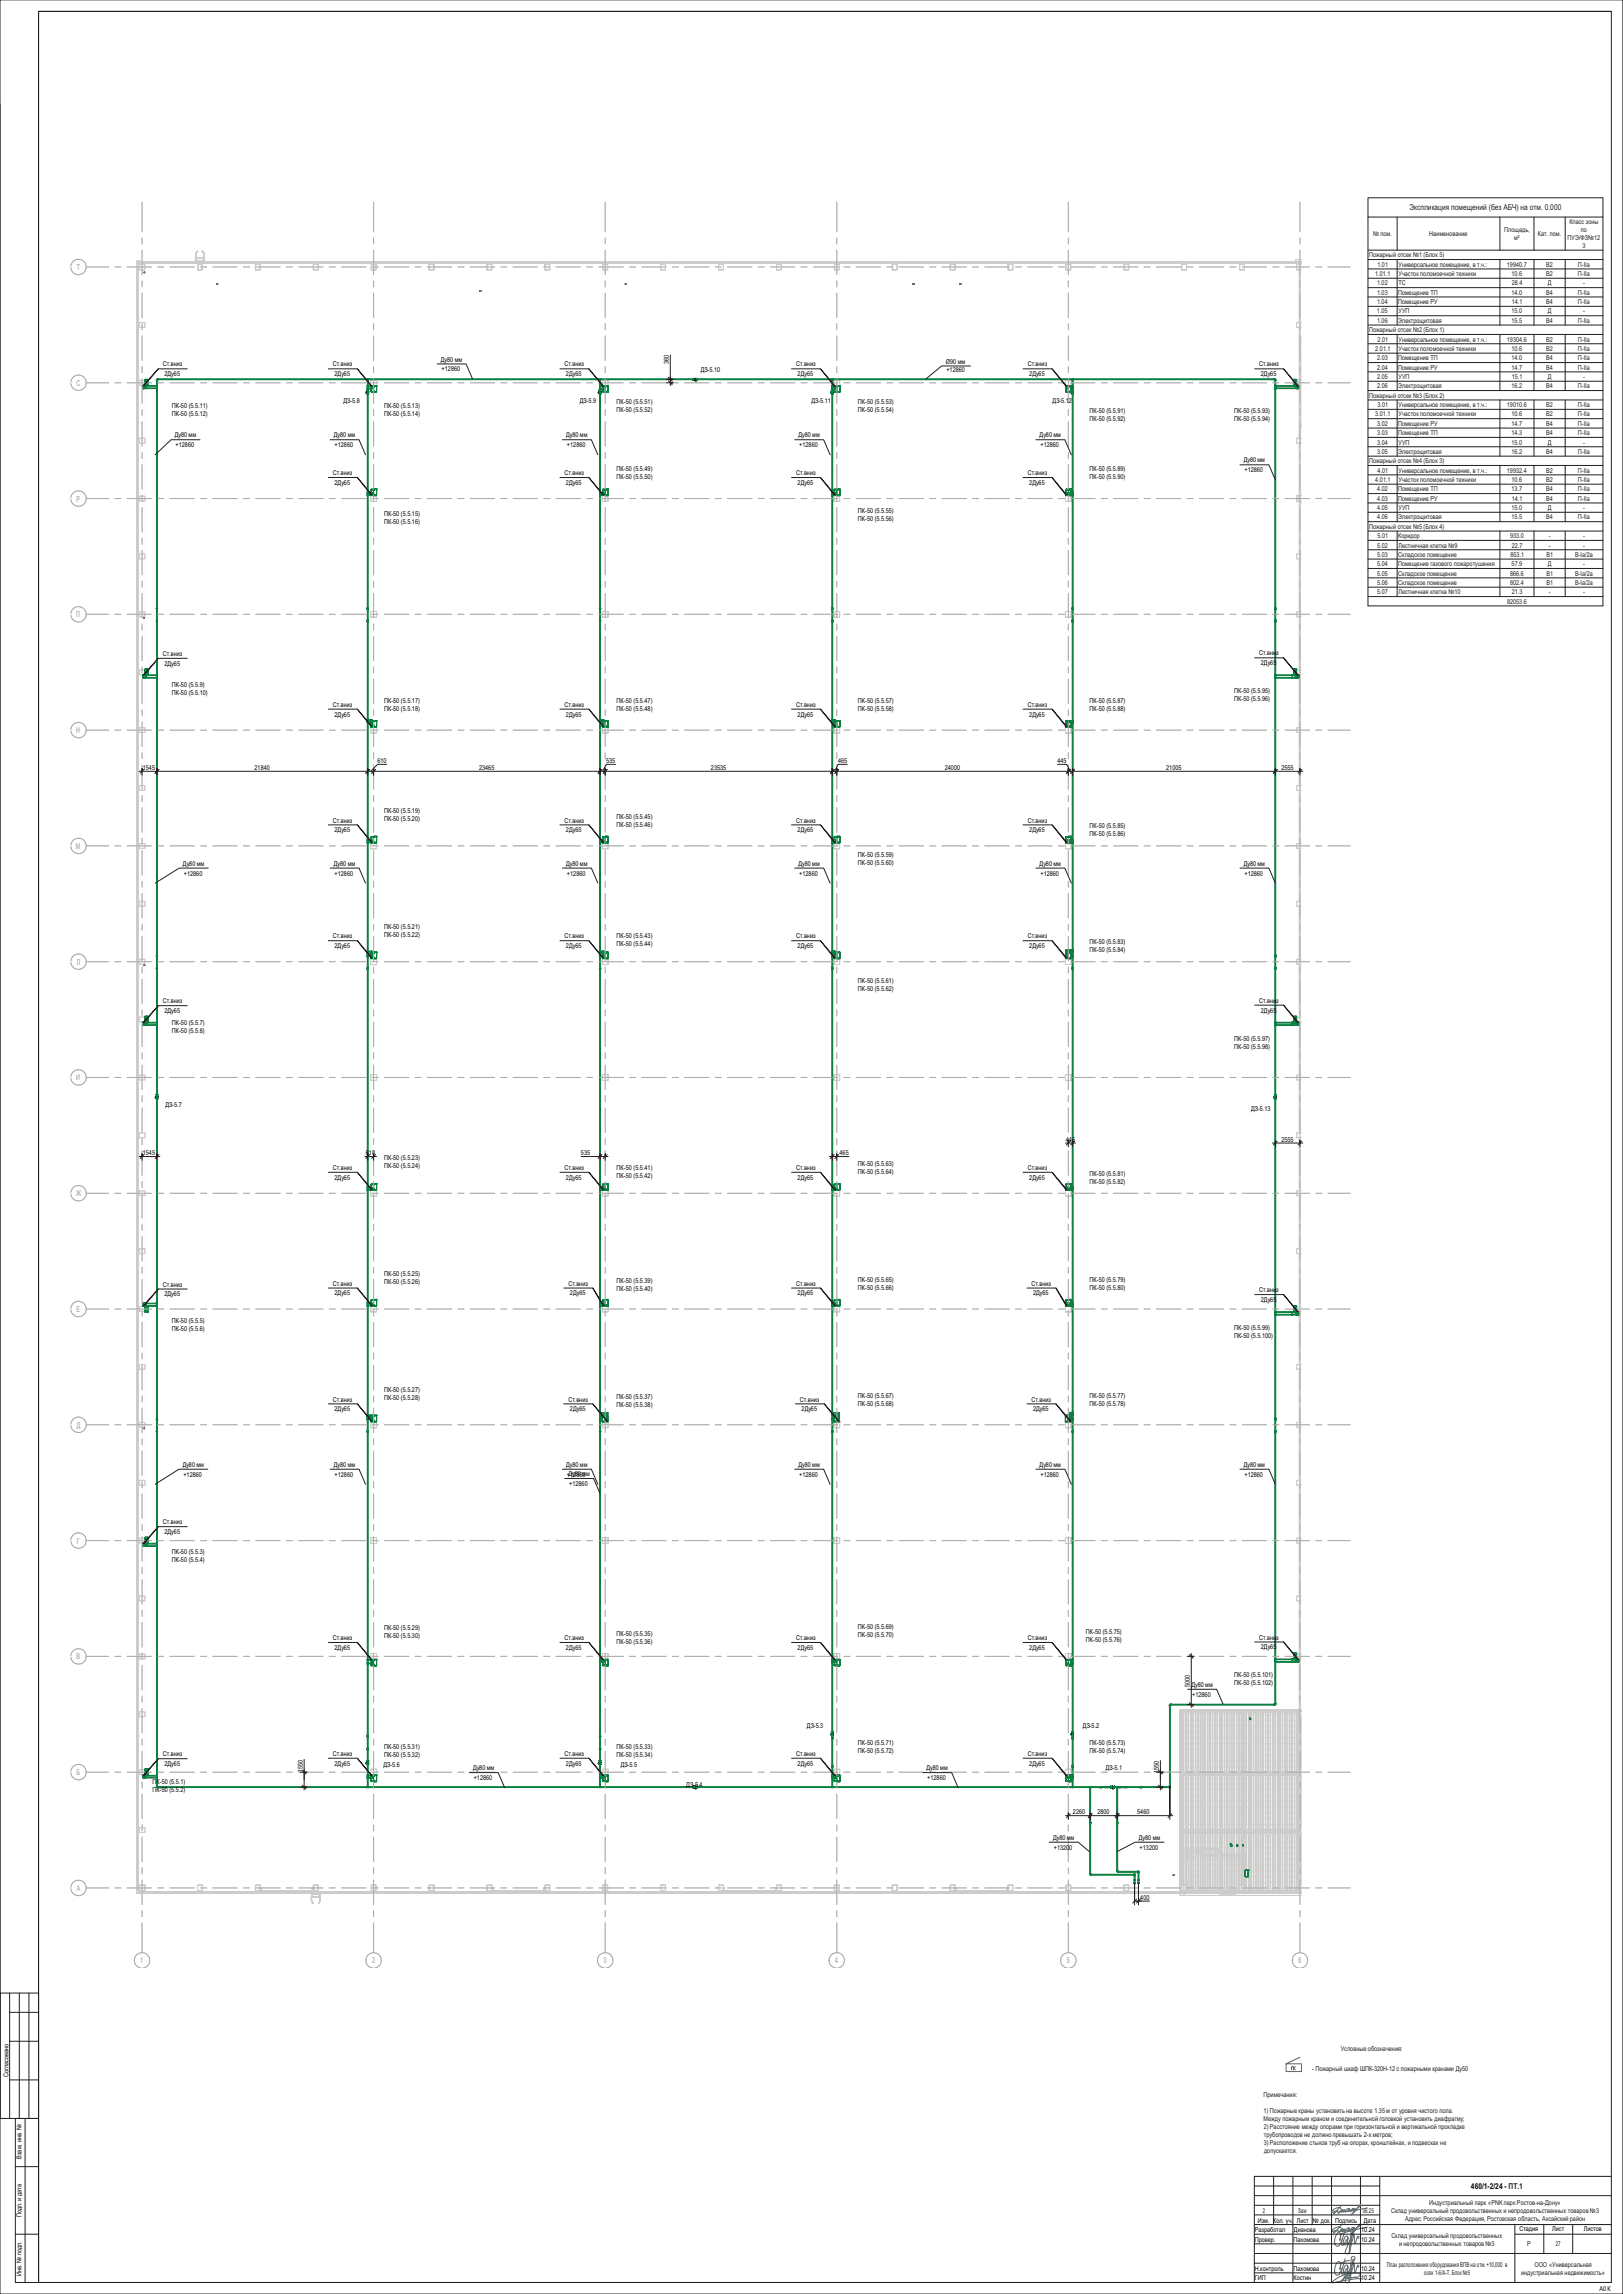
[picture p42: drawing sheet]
<svg xmlns="http://www.w3.org/2000/svg" width="841mm" height="1189mm" viewBox="0 0 841 1189" stroke-linecap="round" stroke-linejoin="round" font-family="sans-serif">
<defs><g id="words">
<text font-size="4.2" fill="#231f20" x="730" y="109">Экспликация помещений (без АБЧ) на отм. 0.000</text>
<g font-size="4.2" fill="#dbdad9">
<text x="40" y="140">Т</text>
<text x="40" y="200">С</text>
<text x="40" y="260">Р</text>
<text x="40" y="320">П</text>
<text x="40" y="380">Н</text>
<text x="39" y="440">М</text>
<text x="40" y="500">Л</text>
<text x="40" y="560">И</text>
<text x="39" y="620">Ж</text>
<text x="40" y="680">Е</text>
<text x="40" y="740">Д</text>
<text x="40" y="800">Г</text>
<text x="40" y="860">В</text>
<text x="40" y="920">Б</text>
<text x="40" y="980">А</text>
<text x="73" y="1017">1</text>
<text x="193" y="1017">2</text>
<text x="313" y="1017">3</text>
<text x="433" y="1017">4</text>
<text x="553" y="1017">5</text>
<text x="673" y="1017">6</text>
</g>
<text font-size="4.2" fill="#010202" x="762" y="1134">460/1-2/24 - ПТ.1</text>
<g font-size="3.5" fill="#231f20">
<text x="813" y="116">Класс зоны</text>
<text x="712" y="122">№ пом.</text>
<text x="741" y="122">Наименование</text>
<text x="779" y="120">Площадь,</text>
<text x="785" y="124">м²</text>
<text x="797" y="122">Кат. пом.</text>
<text x="812" y="124">ПУЭ/ФЗ№12</text>
<text x="819" y="120">по</text>
<text x="820" y="128">3</text>
<text x="709" y="133">Пожарный отсек №1 (Блок 5)</text>
<text x="713" y="143">1.01.1</text>
<text x="714" y="138">1.01</text>
<text x="725" y="138">Универсальное помещение, в т.ч.:</text>
<text x="725" y="143">Участок поломоечной техники</text>
<text x="781" y="138">19940.7</text>
<text x="783" y="143">10.6</text>
<text x="801" y="138">В2</text>
<text x="801" y="143">В2</text>
<text x="818" y="138">П-IIа</text>
<text x="818" y="143">П-IIа</text>
<text x="714" y="148">1.02</text>
<text x="725" y="148">ТС</text>
<text x="783" y="148">28.4</text>
<text x="802" y="148">Д</text>
<text x="820" y="148">-</text>
<text x="714" y="153">1.03</text>
<text x="724" y="153">Помещение ТП</text>
<text x="783" y="153">14.0</text>
<text x="801" y="153">В4</text>
<text x="818" y="153">П-IIа</text>
<text x="714" y="158">1.04</text>
<text x="724" y="158">Помещение РУ</text>
<text x="783" y="158">14.1</text>
<text x="801" y="158">В4</text>
<text x="818" y="158">П-IIа</text>
<text x="714" y="162">1.05</text>
<text x="714" y="167">1.06</text>
<text x="725" y="167">Электрощитовая</text>
<text x="725" y="162">УУП</text>
<text x="783" y="167">15.5</text>
<text x="783" y="162">15.0</text>
<text x="801" y="167">В4</text>
<text x="802" y="162">Д</text>
<text x="818" y="167">П-IIа</text>
<text x="820" y="162">-</text>
<text x="709" y="172">Пожарный отсек №2 (Блок 1)</text>
<text x="714" y="177">2.01</text>
<text x="725" y="177">Универсальное помещение, в т.ч.:</text>
<text x="781" y="177">19304.6</text>
<text x="801" y="177">В2</text>
<text x="818" y="177">П-IIа</text>
<text x="713" y="182">2.01.1</text>
<text x="725" y="182">Участок поломоечной техники</text>
<text x="783" y="182">10.6</text>
<text x="801" y="182">В2</text>
<text x="818" y="182">П-IIа</text>
<text x="714" y="187">2.03</text>
<text x="714" y="192">2.04</text>
<text x="724" y="187">Помещение ТП</text>
<text x="724" y="192">Помещение РУ</text>
<text x="783" y="187">14.0</text>
<text x="783" y="192">14.7</text>
<text x="801" y="187">В4</text>
<text x="801" y="192">В4</text>
<text x="818" y="187">П-IIа</text>
<text x="818" y="192">П-IIа</text>
<text x="714" y="196">2.05</text>
<text x="725" y="196">УУП</text>
<text x="783" y="196">15.1</text>
<text x="802" y="196">Д</text>
<text x="820" y="196">-</text>
<text x="714" y="201">2.06</text>
<text x="725" y="201">Электрощитовая</text>
<text x="783" y="201">16.2</text>
<text x="801" y="201">В4</text>
<text x="818" y="201">П-IIа</text>
<text x="709" y="206">Пожарный отсек №3 (Блок 2)</text>
<text x="713" y="216">3.01.1</text>
<text x="714" y="211">3.01</text>
<text x="725" y="211">Универсальное помещение, в т.ч.:</text>
<text x="725" y="216">Участок поломоечной техники</text>
<text x="781" y="211">19010.6</text>
<text x="783" y="216">10.6</text>
<text x="801" y="211">В2</text>
<text x="801" y="216">В2</text>
<text x="818" y="211">П-IIа</text>
<text x="818" y="216">П-IIа</text>
<text x="714" y="221">3.02</text>
<text x="724" y="221">Помещение РУ</text>
<text x="783" y="221">14.7</text>
<text x="801" y="221">В4</text>
<text x="818" y="221">П-IIа</text>
<text x="714" y="226">3.03</text>
<text x="724" y="226">Помещение ТП</text>
<text x="783" y="226">14.3</text>
<text x="801" y="226">В4</text>
<text x="818" y="226">П-IIа</text>
<text x="714" y="230">3.04</text>
<text x="725" y="230">УУП</text>
<text x="783" y="230">15.0</text>
<text x="802" y="230">Д</text>
<text x="820" y="230">-</text>
<text x="714" y="235">3.05</text>
<text x="725" y="235">Электрощитовая</text>
<text x="783" y="235">16.2</text>
<text x="801" y="235">В4</text>
<text x="818" y="235">П-IIа</text>
<text x="709" y="240">Пожарный отсек №4 (Блок 3)</text>
<text x="714" y="245">4.01</text>
<text x="725" y="245">Универсальное помещение, в т.ч.:</text>
<text x="781" y="245">19932.4</text>
<text x="801" y="245">В2</text>
<text x="818" y="245">П-IIа</text>
<text x="713" y="250">4.01.1</text>
<text x="725" y="250">Участок поломоечной техники</text>
<text x="783" y="250">10.6</text>
<text x="801" y="250">В2</text>
<text x="818" y="250">П-IIа</text>
<text x="714" y="255">4.02</text>
<text x="724" y="255">Помещение ТП</text>
<text x="783" y="255">13.7</text>
<text x="801" y="255">В4</text>
<text x="818" y="255">П-IIа</text>
<text x="714" y="260">4.03</text>
<text x="724" y="260">Помещение РУ</text>
<text x="783" y="260">14.1</text>
<text x="801" y="260">В4</text>
<text x="818" y="260">П-IIа</text>
<text x="714" y="264">4.05</text>
<text x="714" y="269">4.06</text>
<text x="725" y="269">Электрощитовая</text>
<text x="725" y="264">УУП</text>
<text x="783" y="264">15.0</text>
<text x="783" y="269">15.5</text>
<text x="801" y="269">В4</text>
<text x="802" y="264">Д</text>
<text x="818" y="269">П-IIа</text>
<text x="820" y="264">-</text>
<text x="709" y="274">Пожарный отсек №5 (Блок 4)</text>
<text x="714" y="279">5.01</text>
<text x="724" y="279">Коридор</text>
<text x="782" y="279">933.0</text>
<text x="803" y="279">-</text>
<text x="820" y="279">-</text>
<text x="714" y="284">5.02</text>
<text x="725" y="284">Лестничная клетка №9</text>
<text x="783" y="284">22.7</text>
<text x="803" y="284">-</text>
<text x="820" y="284">-</text>
<text x="714" y="289">5.03</text>
<text x="714" y="293">5.04</text>
<text x="724" y="293">Помещение газового пожаротушения</text>
<text x="725" y="289">Складское помещение</text>
<text x="783" y="289">853.1</text>
<text x="783" y="293">57.9</text>
<text x="801" y="289">В1</text>
<text x="802" y="293">Д</text>
<text x="816" y="289">В-Iа/2а</text>
<text x="820" y="293">-</text>
<text x="714" y="298">5.05</text>
<text x="725" y="298">Складское помещение</text>
<text x="782" y="298">866.6</text>
<text x="801" y="298">В1</text>
<text x="816" y="298">В-Iа/2а</text>
<text x="714" y="303">5.06</text>
<text x="725" y="303">Складское помещение</text>
<text x="782" y="303">802.4</text>
<text x="801" y="303">В1</text>
<text x="816" y="303">В-Iа/2а</text>
<text x="714" y="308">5.07</text>
<text x="725" y="308">Лестничная клетка №10</text>
<text x="783" y="308">21.3</text>
<text x="803" y="308">-</text>
<text x="820" y="308">-</text>
<text x="781" y="313">82053.6</text>
<text x="695" y="1063">Условные обозначения:</text>
<text x="655" y="1087">Примечания:</text>
<text x="655" y="1095">1) Пожарные краны установить на высоте 1.35м от уровня чистого пола.</text>
<text x="655" y="1099">Между пожарным краном и соединительной головкой установить диафрагму;</text>
<text x="655" y="1103">2)Расстояние между опорами при горизонтальной и вертикальной прокладке</text>
<text x="655" y="1108">трубопроводов не должно превышать 2-х метров;</text>
<text x="655" y="1112">3) Расположение стыков труб на опорах, кронштейнах, и подвесках не</text>
<text x="655" y="1116">допускается.</text>
<text x="741" y="1143">Индустриальный парк «PNK парк Ростов-на-Дону»</text>
<text x="654" y="1147">2</text>
<text x="673" y="1147">Зам</text>
<text x="706" y="1147">06.25</text>
<text x="721" y="1147">Склад универсальный продовольственных и непродовольственных товаров №3</text>
<text x="728" y="1151">Адрес: Российская Федерация, Ростовская область, Аксайский район</text>
<text x="721" y="1160">Склад универсальный продовольственных</text>
<text x="725" y="1164">и непродовольственных товаров №3</text>
<text x="791" y="1164">Р</text>
<text x="806" y="1164">27</text>
<text x="719" y="1175">План расположения оборудованияВПВ на отм. +10,000 в</text>
<text x="795" y="1175">ООО «Универсальная</text>
<text x="738" y="1179">осях 1-6/А-Т. Блок №5</text>
<text x="788" y="1179">индустриальная недвижимость»</text>
</g>
<g font-size="3.5" fill="#010202">
<text x="84" y="190">Ст.вниз</text>
<text x="173" y="190">Ст.вниз</text>
<text x="228" y="187">Ду80 мм</text>
<text x="293" y="190">Ст.вниз</text>
<text x="347" y="189" transform="rotate(-90 347 189)">360</text>
<text x="413" y="190">Ст.вниз</text>
<text x="490" y="189">Ø90 мм</text>
<text x="533" y="190">Ст.вниз</text>
<text x="653" y="190">Ст.вниз</text>
<text x="85" y="195">2Ду65</text>
<text x="173" y="195">2Ду65</text>
<text x="229" y="192">+12860</text>
<text x="293" y="195">2Ду65</text>
<text x="363" y="193">ДЗ-5.10</text>
<text x="413" y="195">2Ду65</text>
<text x="490" y="193">+12860</text>
<text x="533" y="195">2Ду65</text>
<text x="653" y="195">2Ду65</text>
<text x="178" y="209">ДЗ-5.8</text>
<text x="300" y="209">ДЗ-5.9</text>
<text x="319" y="209">ПК-50 (5.5.51)</text>
<text x="420" y="209">ДЗ-5.11</text>
<text x="445" y="209">ПК-50 (5.5.53)</text>
<text x="545" y="209">ДЗ-5.12</text>
<text x="89" y="211">ПК-50 (5.5.11)</text>
<text x="89" y="215">ПК-50 (5.5.12)</text>
<text x="199" y="211">ПК-50 (5.5.13)</text>
<text x="199" y="215">ПК-50 (5.5.14)</text>
<text x="319" y="213">ПК-50 (5.5.52)</text>
<text x="445" y="213">ПК-50 (5.5.54)</text>
<text x="565" y="214">ПК-50 (5.5.91)</text>
<text x="639" y="214">ПК-50 (5.5.93)</text>
<text x="565" y="218">ПК-50 (5.5.92)</text>
<text x="639" y="218">ПК-50 (5.5.94)</text>
<text x="91" y="227">Ду80 мм</text>
<text x="173" y="227">Ду80 мм</text>
<text x="293" y="227">Ду80 мм</text>
<text x="414" y="227">Ду80 мм</text>
<text x="539" y="227">Ду80 мм</text>
<text x="91" y="232">+12860</text>
<text x="173" y="232">+12860</text>
<text x="294" y="232">+12860</text>
<text x="414" y="232">+12860</text>
<text x="539" y="232">+12860</text>
<text x="644" y="240">Ду80 мм</text>
<text x="319" y="244">ПК-50 (5.5.49)</text>
<text x="565" y="244">ПК-50 (5.5.89)</text>
<text x="645" y="245">+12860</text>
<text x="173" y="246">Ст.вниз</text>
<text x="173" y="251">2Ду65</text>
<text x="293" y="246">Ст.вниз</text>
<text x="293" y="251">2Ду65</text>
<text x="319" y="248">ПК-50 (5.5.50)</text>
<text x="413" y="246">Ст.вниз</text>
<text x="413" y="251">2Ду65</text>
<text x="533" y="246">Ст.вниз</text>
<text x="533" y="251">2Ду65</text>
<text x="565" y="248">ПК-50 (5.5.90)</text>
<text x="199" y="268">ПК-50 (5.5.15)</text>
<text x="444" y="266">ПК-50 (5.5.55)</text>
<text x="444" y="270">ПК-50 (5.5.56)</text>
<text x="199" y="272">ПК-50 (5.5.16)</text>
<text x="84" y="340">Ст.вниз</text>
<text x="653" y="340">Ст.вниз</text>
<text x="85" y="345">2Ду65</text>
<text x="653" y="345">2Ду65</text>
<text x="89" y="356">ПК-50 (5.5.9)</text>
<text x="639" y="359">ПК-50 (5.5.95)</text>
<text x="89" y="360">ПК-50 (5.5.10)</text>
<text x="199" y="364">ПК-50 (5.5.17)</text>
<text x="319" y="364">ПК-50 (5.5.47)</text>
<text x="445" y="364">ПК-50 (5.5.57)</text>
<text x="565" y="364">ПК-50 (5.5.87)</text>
<text x="639" y="363">ПК-50 (5.5.96)</text>
<text x="173" y="366">Ст.вниз</text>
<text x="173" y="371">2Ду65</text>
<text x="199" y="368">ПК-50 (5.5.18)</text>
<text x="293" y="366">Ст.вниз</text>
<text x="293" y="371">2Ду65</text>
<text x="319" y="368">ПК-50 (5.5.48)</text>
<text x="413" y="366">Ст.вниз</text>
<text x="413" y="371">2Ду65</text>
<text x="445" y="368">ПК-50 (5.5.58)</text>
<text x="533" y="366">Ст.вниз</text>
<text x="533" y="371">2Ду65</text>
<text x="565" y="368">ПК-50 (5.5.88)</text>
<text x="196" y="395">610</text>
<text x="314" y="395">535</text>
<text x="434" y="395">465</text>
<text x="548" y="395">445</text>
<text x="74" y="399">1545</text>
<text x="132" y="399">21840</text>
<text x="248" y="399">23465</text>
<text x="368" y="399">23535</text>
<text x="490" y="399">24000</text>
<text x="604" y="399">21005</text>
<text x="664" y="399">2555</text>
<text x="199" y="421">ПК-50 (5.5.19)</text>
<text x="199" y="425">ПК-50 (5.5.20)</text>
<text x="319" y="424">ПК-50 (5.5.45)</text>
<text x="173" y="426">Ст.вниз</text>
<text x="173" y="431">2Ду65</text>
<text x="293" y="426">Ст.вниз</text>
<text x="293" y="431">2Ду65</text>
<text x="319" y="428">ПК-50 (5.5.46)</text>
<text x="413" y="426">Ст.вниз</text>
<text x="413" y="431">2Ду65</text>
<text x="533" y="426">Ст.вниз</text>
<text x="533" y="431">2Ду65</text>
<text x="565" y="429">ПК-50 (5.5.85)</text>
<text x="565" y="433">ПК-50 (5.5.86)</text>
<text x="95" y="449">Ду80 мм</text>
<text x="173" y="449">Ду80 мм</text>
<text x="293" y="449">Ду80 мм</text>
<text x="414" y="449">Ду80 мм</text>
<text x="445" y="444">ПК-50 (5.5.59)</text>
<text x="445" y="448">ПК-50 (5.5.60)</text>
<text x="539" y="449">Ду80 мм</text>
<text x="644" y="449">Ду80 мм</text>
<text x="95" y="454">+12860</text>
<text x="173" y="454">+12860</text>
<text x="294" y="454">+12860</text>
<text x="414" y="454">+12860</text>
<text x="539" y="454">+12860</text>
<text x="645" y="454">+12860</text>
<text x="199" y="481">ПК-50 (5.5.21)</text>
<text x="199" y="485">ПК-50 (5.5.22)</text>
<text x="173" y="486">Ст.вниз</text>
<text x="173" y="491">2Ду65</text>
<text x="293" y="486">Ст.вниз</text>
<text x="293" y="491">2Ду65</text>
<text x="319" y="486">ПК-50 (5.5.43)</text>
<text x="319" y="490">ПК-50 (5.5.44)</text>
<text x="413" y="486">Ст.вниз</text>
<text x="413" y="491">2Ду65</text>
<text x="533" y="486">Ст.вниз</text>
<text x="533" y="491">2Ду65</text>
<text x="565" y="489">ПК-50 (5.5.83)</text>
<text x="565" y="493">ПК-50 (5.5.84)</text>
<text x="445" y="509">ПК-50 (5.5.61)</text>
<text x="445" y="513">ПК-50 (5.5.62)</text>
<text x="84" y="520">Ст.вниз</text>
<text x="653" y="520">Ст.вниз</text>
<text x="85" y="525">2Ду65</text>
<text x="653" y="525">2Ду65</text>
<text x="89" y="531">ПК-50 (5.5.7)</text>
<text x="89" y="535">ПК-50 (5.5.8)</text>
<text x="639" y="539">ПК-50 (5.5.97)</text>
<text x="639" y="543">ПК-50 (5.5.98)</text>
<text x="86" y="574">ДЗ-5.7</text>
<text x="648" y="576">ДЗ-5.13</text>
<text x="552" y="592">445</text>
<text x="664" y="592">2555</text>
<text x="74" y="599">1545</text>
<text x="190" y="599">610</text>
<text x="301" y="599">535</text>
<text x="435" y="599">465</text>
<text x="199" y="601">ПК-50 (5.5.23)</text>
<text x="199" y="605">ПК-50 (5.5.24)</text>
<text x="445" y="604">ПК-50 (5.5.63)</text>
<text x="173" y="606">Ст.вниз</text>
<text x="173" y="611">2Ду65</text>
<text x="293" y="606">Ст.вниз</text>
<text x="293" y="611">2Ду65</text>
<text x="319" y="606">ПК-50 (5.5.41)</text>
<text x="319" y="610">ПК-50 (5.5.42)</text>
<text x="413" y="606">Ст.вниз</text>
<text x="413" y="611">2Ду65</text>
<text x="445" y="608">ПК-50 (5.5.64)</text>
<text x="533" y="606">Ст.вниз</text>
<text x="533" y="611">2Ду65</text>
<text x="565" y="609">ПК-50 (5.5.81)</text>
<text x="565" y="613">ПК-50 (5.5.82)</text>
<text x="199" y="661">ПК-50 (5.5.25)</text>
<text x="199" y="665">ПК-50 (5.5.26)</text>
<text x="319" y="665">ПК-50 (5.5.39)</text>
<text x="445" y="664">ПК-50 (5.5.65)</text>
<text x="565" y="664">ПК-50 (5.5.79)</text>
<text x="84" y="667">Ст.вниз</text>
<text x="85" y="672">2Ду65</text>
<text x="173" y="666">Ст.вниз</text>
<text x="173" y="671">2Ду65</text>
<text x="295" y="666">Ст.вниз</text>
<text x="295" y="671">2Ду65</text>
<text x="319" y="669">ПК-50 (5.5.40)</text>
<text x="413" y="666">Ст.вниз</text>
<text x="413" y="671">2Ду65</text>
<text x="445" y="668">ПК-50 (5.5.66)</text>
<text x="535" y="666">Ст.вниз</text>
<text x="535" y="671">2Ду65</text>
<text x="565" y="668">ПК-50 (5.5.80)</text>
<text x="653" y="670">Ст.вниз</text>
<text x="653" y="675">2Ду65</text>
<text x="89" y="685">ПК-50 (5.5.5)</text>
<text x="89" y="690">ПК-50 (5.5.6)</text>
<text x="639" y="689">ПК-50 (5.5.99)</text>
<text x="639" y="693">ПК-50 (5.5.100)</text>
<text x="199" y="721">ПК-50 (5.5.27)</text>
<text x="199" y="725">ПК-50 (5.5.28)</text>
<text x="319" y="725">ПК-50 (5.5.37)</text>
<text x="445" y="724">ПК-50 (5.5.67)</text>
<text x="565" y="724">ПК-50 (5.5.77)</text>
<text x="173" y="726">Ст.вниз</text>
<text x="173" y="731">2Ду65</text>
<text x="295" y="726">Ст.вниз</text>
<text x="295" y="731">2Ду65</text>
<text x="319" y="729">ПК-50 (5.5.38)</text>
<text x="415" y="726">Ст.вниз</text>
<text x="415" y="731">2Ду65</text>
<text x="445" y="728">ПК-50 (5.5.68)</text>
<text x="535" y="726">Ст.вниз</text>
<text x="535" y="731">2Ду65</text>
<text x="565" y="728">ПК-50 (5.5.78)</text>
<text x="95" y="760">Ду80 мм</text>
<text x="173" y="760">Ду80 мм</text>
<text x="293" y="760">Ду80 мм</text>
<text x="414" y="760">Ду80 мм</text>
<text x="539" y="760">Ду80 мм</text>
<text x="644" y="760">Ду80 мм</text>
<text x="95" y="765">+12860</text>
<text x="173" y="765">+12860</text>
<text x="294" y="765">+12860</text>
<text x="295" y="765">Ду80 мм</text>
<text x="414" y="765">+12860</text>
<text x="539" y="765">+12860</text>
<text x="645" y="765">+12860</text>
<text x="295" y="770">+12860</text>
<text x="84" y="790">Ст.вниз</text>
<text x="85" y="795">2Ду65</text>
<text x="89" y="805">ПК-50 (5.5.3)</text>
<text x="89" y="810">ПК-50 (5.5.4)</text>
<text x="199" y="845">ПК-50 (5.5.29)</text>
<text x="445" y="844">ПК-50 (5.5.69)</text>
<text x="173" y="850">Ст.вниз</text>
<text x="199" y="849">ПК-50 (5.5.30)</text>
<text x="293" y="850">Ст.вниз</text>
<text x="319" y="848">ПК-50 (5.5.35)</text>
<text x="319" y="852">ПК-50 (5.5.36)</text>
<text x="413" y="850">Ст.вниз</text>
<text x="445" y="848">ПК-50 (5.5.70)</text>
<text x="533" y="850">Ст.вниз</text>
<text x="563" y="847">ПК-50 (5.5.75)</text>
<text x="563" y="851">ПК-50 (5.5.76)</text>
<text x="653" y="850">Ст.вниз</text>
<text x="173" y="855">2Ду65</text>
<text x="293" y="855">2Ду65</text>
<text x="413" y="855">2Ду65</text>
<text x="533" y="855">2Ду65</text>
<text x="653" y="855">2Ду65</text>
<text x="639" y="869">ПК-50 (5.5.101)</text>
<text x="617" y="874" transform="rotate(-90 617 874)">5000</text>
<text x="617" y="874">Ду80 мм</text>
<text x="639" y="873">ПК-50 (5.5.102)</text>
<text x="618" y="879">+12860</text>
<text x="418" y="896">ДЗ-5.3</text>
<text x="561" y="896">ДЗ-5.2</text>
<text x="445" y="904">ПК-50 (5.5.71)</text>
<text x="565" y="904">ПК-50 (5.5.73)</text>
<text x="84" y="910">Ст.вниз</text>
<text x="173" y="910">Ст.вниз</text>
<text x="199" y="906">ПК-50 (5.5.31)</text>
<text x="199" y="910">ПК-50 (5.5.32)</text>
<text x="293" y="910">Ст.вниз</text>
<text x="319" y="906">ПК-50 (5.5.33)</text>
<text x="319" y="910">ПК-50 (5.5.34)</text>
<text x="413" y="910">Ст.вниз</text>
<text x="445" y="908">ПК-50 (5.5.72)</text>
<text x="533" y="910">Ст.вниз</text>
<text x="565" y="908">ПК-50 (5.5.74)</text>
<text x="85" y="915">2Ду65</text>
<text x="173" y="915">2Ду65</text>
<text x="199" y="916">ДЗ-5.6</text>
<text x="245" y="917">Ду80 мм</text>
<text x="293" y="915">2Ду65</text>
<text x="322" y="916">ДЗ-5.5</text>
<text x="413" y="915">2Ду65</text>
<text x="480" y="917">Ду80 мм</text>
<text x="533" y="915">2Ду65</text>
<text x="573" y="917">ДЗ-5.1</text>
<text x="157" y="918" transform="rotate(-90 157 918)">1550</text>
<text x="245" y="922">+12860</text>
<text x="480" y="922">+12860</text>
<text x="601" y="919" transform="rotate(-90 601 919)">1550</text>
<text x="79" y="925">ПК-50 (5.5.1)</text>
<text x="79" y="929">ПК-50 (5.5.2)</text>
<text x="356" y="926">ДЗ-5.4</text>
<text x="556" y="940">2260</text>
<text x="569" y="940">2800</text>
<text x="589" y="940">5460</text>
<text x="546" y="954">Ду80 мм</text>
<text x="590" y="954">Ду80 мм</text>
<text x="546" y="959">+13200</text>
<text x="591" y="959">+13200</text>
<text x="591" y="985">400</text>
<text x="680" y="1073">- Пожарный шкаф ШПК-320Н-12 с пожарными кранами Ду50</text>
<text x="4" y="1076" transform="rotate(-90 4 1076)">Согласовано</text>
<text x="11" y="1119" transform="rotate(-90 11 1119)">Взам. инв. №</text>
<text x="11" y="1149" transform="rotate(-90 11 1149)">Подп. и дата</text>
<text x="652" y="1152">Изм. Кол. уч. Лист № док. Подпись</text>
<text x="707" y="1152">Дата</text>
<text x="650" y="1157">Разработал</text>
<text x="671" y="1157">Дианова</text>
<text x="705" y="1157">10.24</text>
<text x="787" y="1156">Стадия</text>
<text x="804" y="1156">Лист</text>
<text x="821" y="1156">Листов</text>
<text x="650" y="1162">Провер.</text>
<text x="670" y="1162">Пахомова</text>
<text x="705" y="1162">10.24</text>
<text x="11" y="1179" transform="rotate(-90 11 1179)">Инв. № подл.</text>
<text x="650" y="1182">ГИП</text>
<text x="650" y="1177">Н.контроль</text>
<text x="670" y="1182">Костин</text>
<text x="670" y="1177">Пахомова</text>
<text x="705" y="1182">10.24</text>
<text x="705" y="1177">10.24</text>
<text x="829" y="1187">А0 К</text>
</g>
</g></defs>
<path d="M670 1072l1 1M671 1071l-1 1v1v-2h-1v2M674 1066l-8 4h8v4h-8v-4" fill="none" stroke="#ed2024" stroke-width=".52"/>
<path d="M615 977h.1" fill="none" stroke="#fcfdfb" stroke-width=".52"/>
<path d="M674 174v1zM674 174v1z" fill="#f9fbf8"/>
<path d="M674 174v1z" fill="none" stroke="#f9fbf8" stroke-width=".52"/>
<path d="M614 981h30zM614 981h30h-30z" fill="#fff"/>
<path d="M614 981h30zM614 981h30h-30z" fill="none" stroke="#fff" stroke-width=".52"/>
<path d="M674 136h.1" fill="none" stroke="#fff" stroke-width=".52"/>
<path d="M674 136h.1" fill="none" stroke="#fff" stroke-width=".52"/>
<path d="M674 949v29zM674 949v29z" fill="#f3f3f3"/>
<path d="M674 949v29z" fill="none" stroke="#f3f3f3" stroke-width=".52"/>
<path d="M674 949v29zM674 949v29z" fill="#f3f3f3"/>
<path d="M674 949v29z" fill="none" stroke="#f3f3f3" stroke-width=".52"/>
<path d="M673 949l1 29zM673 949l1 29z" fill="#f3f3f3"/>
<path d="M673 949l1 29z" fill="none" stroke="#f3f3f3" stroke-width=".52"/>
<path d="M673 949v29zM673 949v29z" fill="#f3f3f3"/>
<path d="M673 949v29z" fill="none" stroke="#f3f3f3" stroke-width=".52"/>
<path d="M674 949v29zM674 949v29z" fill="#f3f3f3"/>
<path d="M674 949v29z" fill="none" stroke="#f3f3f3" stroke-width=".52"/>
<path d="M612 958l12 1v-1zM612 958l12 1h-12z" fill="#f9fbf8"/>
<path d="M612 958h12v1zM612 958l12 1h-12z" fill="none" stroke="#f9fbf8" stroke-width=".52"/>
<path d="M623 959l1 3v-3zM623 959l1 3h-1z" fill="#f9fbf8"/>
<path d="M623 959l1 3h-1zM623 959h1v3z" fill="none" stroke="#f9fbf8" stroke-width=".52"/>
<path d="M674 221v1zM674 221v1z" fill="#f9fbf8"/>
<path d="M674 221v1z" fill="none" stroke="#f9fbf8" stroke-width=".52"/>
<path d="M644 961l1 12v-12zM644 961l1 12h-1z" fill="#f9fbf8"/>
<path d="M644 961l1 12h-1zM644 961h1v12z" fill="none" stroke="#f9fbf8" stroke-width=".52"/>
<path d="M644 973l1 4v-4zM644 973l1 4h-1z" fill="#f9fbf8"/>
<path d="M644 973l1 4h-1zM644 973h1v4z" fill="none" stroke="#f9fbf8" stroke-width=".52"/>
<path d="M642 962v15zM642 962v15z" fill="#fcfdfb"/>
<path d="M642 962v15z" fill="none" stroke="#fcfdfb" stroke-width=".52"/>
<path d="M624 961l20 1v-1zM624 961l20 1h-20z" fill="#f9fbf8"/>
<path d="M624 961h20v1zM624 961l20 1h-20z" fill="none" stroke="#f9fbf8" stroke-width=".52"/>
<path d="M674 174v1zM674 174v1z" fill="#f9fbf8"/>
<path d="M674 174v1z" fill="none" stroke="#f9fbf8" stroke-width=".52"/>
<path d="M615 959v3zM615 959v3z" fill="#fcfdfb"/>
<path d="M615 959v3z" fill="none" stroke="#fcfdfb" stroke-width=".52"/>
<path d="M615 962v11zM615 962v11z" fill="#fcfdfb"/>
<path d="M615 962v11z" fill="none" stroke="#fcfdfb" stroke-width=".52"/>
<path d="M615 973v4zM615 973v4z" fill="#fcfdfb"/>
<path d="M615 973v4z" fill="none" stroke="#fcfdfb" stroke-width=".52"/>
<path d="M615 977h.1" fill="none" stroke="#fcfdfb" stroke-width=".52"/>
<path d="M632 958v2zM632 958v2z" fill="#fcfdfb"/>
<path d="M632 958v2z" fill="none" stroke="#fcfdfb" stroke-width=".52"/>
<path d="M632 960v1zM632 960v1z" fill="#fcfdfb"/>
<path d="M632 960v1z" fill="none" stroke="#fcfdfb" stroke-width=".52"/>
<path d="M631 959l1 2zM631 959l1 2z" fill="#fcfdfb"/>
<path d="M631 959l1 2z" fill="none" stroke="#fcfdfb" stroke-width=".52"/>
<path d="M624 959h8zM624 959h8z" fill="#fcfdfb"/>
<path d="M624 959h8z" fill="none" stroke="#fcfdfb" stroke-width=".52"/>
<path d="M624 958h8zM624 958h8z" fill="#fcfdfb"/>
<path d="M624 958h8z" fill="none" stroke="#fcfdfb" stroke-width=".52"/>
<path d="M612 949l1 9v-9zM612 949l1 9h-1z" fill="#f9fbf8"/>
<path d="M612 949h1v9zM612 949l1 9h-1z" fill="none" stroke="#f9fbf8" stroke-width=".52"/>
<path d="M612 888l1 30v-30zM612 888l1 30h-1z" fill="#f9fbf8"/>
<path d="M612 888h1v30zM612 888l1 30h-1z" fill="none" stroke="#f9fbf8" stroke-width=".52"/>
<path d="M613 887h30zM613 887h30h-30z" fill="#f9fbf8"/>
<path d="M613 887h30zM613 887h30h-30z" fill="none" stroke="#f9fbf8" stroke-width=".52"/>
<path d="M614 959l1 14v-14zM614 959l1 14h-1z" fill="#f9fbf8"/>
<path d="M614 959h1v14zM614 959l1 14h-1z" fill="none" stroke="#f9fbf8" stroke-width=".52"/>
<path d="M614 973l1 4v-4zM614 973l1 4h-1z" fill="#f9fbf8"/>
<path d="M614 973h1v4zM614 973l1 4h-1z" fill="none" stroke="#f9fbf8" stroke-width=".52"/>
<path d="M612 948v32v-32zM612 948v32z" fill="#f1f0f0"/>
<path d="M612 948v32z" fill="none" stroke="#f1f0f0" stroke-width=".52"/>
<path d="M612 980v1v-1zM612 980v1z" fill="#f1f0f0"/>
<path d="M612 980v1z" fill="none" stroke="#f1f0f0" stroke-width=".52"/>
<path d="M612 918v30v-30zM612 918v30z" fill="#f1f0f0"/>
<path d="M612 918v30z" fill="none" stroke="#f1f0f0" stroke-width=".52"/>
<path d="M612 887v31v-31zM612 887v31z" fill="#f1f0f0"/>
<path d="M612 887v31z" fill="none" stroke="#f1f0f0" stroke-width=".52"/>
<path d="M612 886l32 1v-1zM612 886l32 1h-32z" fill="#f1f0f0"/>
<path d="M612 886h32v1zM612 886l32 1h-32z" fill="none" stroke="#f1f0f0" stroke-width=".52"/>
<path d="M644 886l29 1v-1zM644 886l29 1h-29z" fill="#f1f0f0"/>
<path d="M644 886l29 1h-29zM644 886h29v1z" fill="none" stroke="#f1f0f0" stroke-width=".52"/>
<path d="M674 886v1zM674 886v1z" fill="#f1f0f0"/>
<path d="M674 886v1z" fill="none" stroke="#f1f0f0" stroke-width=".52"/>
<path d="M674 260v1zM674 260v1z" fill="#f1f0f0"/>
<path d="M674 260v1z" fill="none" stroke="#f1f0f0" stroke-width=".52"/>
<g fill="none" stroke="#cdcccb" stroke-width=".52">
<path d="M673 136v845M674 136h.1M674 140v27M674 174v1M674 170v3M674 221v6M674 230v27M612 958v1h2M613 958h11v3M615 959h8v3h1M615 959v-1h7v1M673 949h1v29h-1z"/>
<path d="M673 949h1M674 949v29M674 949v29zM615 977h.1M71 981h603M614 981h18h-18zM614 981h30h-30h30zM614 981h30M614 981h30h-30h30h-30zM614 981h.1M632 981h.1M640 981h4h-4z"/>
<path d="M640 981h.1M644 981h.1"/>
</g>
<path d="M674 890h-2v-3h-60v75h32v15h1v3h27v-3h2M674 917h-2v3h2M674 947h-2v3h2" fill="none" stroke="#cce4cc" stroke-width=".52"/>
<path d="M643 887h29zM643 887h29h-29z" fill="#fbfcfc"/>
<path d="M643 887h29zM643 887h29h-29z" fill="none" stroke="#fbfcfc" stroke-width=".52"/>
<path d="M612 887h1zM612 887h1h-1z" fill="#fbfcfc"/>
<path d="M612 887h1h-1zM612 887h1z" fill="none" stroke="#fbfcfc" stroke-width=".52"/>
<path d="M612 887l60 1v-1zM612 887l60 1h-60z" fill="#fbfcfc"/>
<path d="M612 887h60v1zM612 887l60 1h-60z" fill="none" stroke="#fbfcfc" stroke-width=".52"/>
<path d="M613 888l59 2v-2zM613 888l59 2h-59z" fill="#fbfcfc"/>
<path d="M613 888h59v2zM613 888l59 2h-59z" fill="none" stroke="#fbfcfc" stroke-width=".52"/>
<path d="M613 890l60 27v-27zM613 890l60 27h-60z" fill="#fbfcfc"/>
<path d="M613 890h60v27zM613 890l60 27h-60z" fill="none" stroke="#fbfcfc" stroke-width=".52"/>
<path d="M613 917l59 1v-1zM613 917l59 1h-59z" fill="#fbfcfc"/>
<path d="M613 917h59v1zM613 917l59 1h-59z" fill="none" stroke="#fbfcfc" stroke-width=".52"/>
<path d="M612 918l60 2v-2zM612 918l60 2h-60z" fill="#fbfcfc"/>
<path d="M612 918h60v2zM612 918l60 2h-60z" fill="none" stroke="#fbfcfc" stroke-width=".52"/>
<path d="M612 920l61 27v-27zM612 920l61 27h-61z" fill="#fbfcfc"/>
<path d="M612 920l61 27h-61zM612 920h61v27z" fill="none" stroke="#fbfcfc" stroke-width=".52"/>
<path d="M612 947l60 2v-2zM612 947l60 2h-60z" fill="#fbfcfc"/>
<path d="M612 947h60v2zM612 947l60 2h-60z" fill="none" stroke="#fbfcfc" stroke-width=".52"/>
<path d="M613 949l59 1v-1zM613 949l59 1h-59z" fill="#fbfcfc"/>
<path d="M613 949h59v1zM613 949l59 1h-59z" fill="none" stroke="#fbfcfc" stroke-width=".52"/>
<path d="M613 950l60 8v-8zM613 950l60 8h-60z" fill="#fbfcfc"/>
<path d="M613 950h60v8zM613 950l60 8h-60z" fill="none" stroke="#fbfcfc" stroke-width=".52"/>
<path d="M624 958h49zM624 958h49z" fill="#fbfcfc"/>
<path d="M624 958h49z" fill="none" stroke="#fbfcfc" stroke-width=".52"/>
<path d="M624 958l8 1v-1zM624 958l8 1h-8z" fill="#fbfcfc"/>
<path d="M624 958h8v1zM624 958l8 1h-8z" fill="none" stroke="#fbfcfc" stroke-width=".52"/>
<path d="M632 958l41 3v-3zM632 958l41 3h-41z" fill="#fbfcfc"/>
<path d="M632 958h41v3zM632 958l41 3h-41z" fill="none" stroke="#fbfcfc" stroke-width=".52"/>
<path d="M632 959v2v-2zM632 959v2z" fill="#fbfcfc"/>
<path d="M632 959v2z" fill="none" stroke="#fbfcfc" stroke-width=".52"/>
<path d="M624 959l7 2v-2zM624 959l7 2h-7z" fill="#fbfcfc"/>
<path d="M624 959l7 2h-7zM624 959h7v2z" fill="none" stroke="#fbfcfc" stroke-width=".52"/>
<path d="M645 961h28zM645 961h28z" fill="#fbfcfc"/>
<path d="M645 961h28z" fill="none" stroke="#fbfcfc" stroke-width=".52"/>
<path d="M645 961l28 8v-8zM645 961l28 8h-28z" fill="#fbfcfc"/>
<path d="M645 961l28 8h-28zM645 961h28v8z" fill="none" stroke="#fbfcfc" stroke-width=".52"/>
<path d="M647 969l26 4v-4zM647 969l26 4h-26z" fill="#fbfcfc"/>
<path d="M647 969h26v4zM647 969l26 4h-26z" fill="none" stroke="#fbfcfc" stroke-width=".52"/>
<path d="M645 973l28 4v-4zM645 973l28 4h-28z" fill="#fbfcfc"/>
<path d="M645 973l28 4h-28zM645 973h28v4z" fill="none" stroke="#fbfcfc" stroke-width=".52"/>
<path d="M645 977h27zM645 977h27z" fill="#fbfcfc"/>
<path d="M645 977h27z" fill="none" stroke="#fbfcfc" stroke-width=".52"/>
<path d="M645 977l27 3v-3zM645 977l27 3h-27z" fill="#fbfcfc"/>
<path d="M645 977h27v3zM645 977l27 3h-27z" fill="none" stroke="#fbfcfc" stroke-width=".52"/>
<g fill="none" stroke="#e4e4e4" stroke-width=".52">
<path d="M613 889h59M613 892h60M613 895h60M613 898h60M615 887v71M618 887v71M621 887v71M624 887v71M627 887v74M630 887v74M633 887v74M636 887v74"/>
<path d="M639 887v74M642 887v74M645 887v74h28M648 887v93M651 887v93M654 887v93M657 887v93M660 887v93M663 887v93M666 887v93M669 887v93M672 890v27"/>
<path d="M612 919h60M613 901h60M613 904h60M613 907h60M613 910h60M613 913h60M613 916h60M612 922h61M612 925h61M612 928h61M612 931h61M612 934h61"/>
<path d="M612 937h61M612 940h61M672 920v27M612 943h61M612 946h61M612 949h60M613 952h60M613 955h60M613 958h60M672 950v27M645 979h27M645 964h28"/>
<path d="M645 967h28M645 976h28M645 977v3M647 970h26M647 973h26"/>
</g>
<path d="M612 887h60v3h1v27h-1v3h1v27h-1v3h1v27h-1v3h-27v-19h-21v-3h-12v-71h60v3h1v27h-1v3h1v27h-1v3h1v27h-1v3h-27v-19h-21v-3h-12z" fill="none" stroke="#cce4cc" stroke-width=".52"/>
<path d="M674 890v16zM674 890v16z" fill="#fbfcfc"/>
<path d="M674 890v16z" fill="none" stroke="#fbfcfc" stroke-width=".52"/>
<path d="M674 906v11zM674 906v11z" fill="#fbfcfc"/>
<path d="M674 906v11z" fill="none" stroke="#fbfcfc" stroke-width=".52"/>
<path d="M674 920v27zM674 920v27z" fill="#fbfcfc"/>
<path d="M674 920v27z" fill="none" stroke="#fbfcfc" stroke-width=".52"/>
<path d="M674 950v27zM674 950v27z" fill="#fbfcfc"/>
<path d="M674 950v27z" fill="none" stroke="#fbfcfc" stroke-width=".52"/>
<g fill="none" stroke="#e4e4e4" stroke-width=".52">
<path d="M674 892h.1M674 895h.1M674 898h.1M674 901h.1M674 904h.1M674 907h.1M674 910h.1M674 913h.1M674 916h.1M674 922h.1M674 925h.1M674 928h.1"/>
<path d="M674 931h.1M674 934h.1M674 937h.1M674 940h.1M674 943h.1M674 946h.1M674 952h.1M674 955h.1M674 958h.1M674 961h.1M674 964h.1M674 967h.1"/>
<path d="M674 970h.1M674 973h.1M674 976h.1"/>
</g>
<path d="M674 890v27zM674 920v27M674 950v27" fill="none" stroke="#cce4cc" stroke-width=".52"/>
<path d="M674 175v22zM674 175v22z" fill="#f1eaea"/>
<path d="M674 175v22z" fill="none" stroke="#f1eaea" stroke-width=".52"/>
<path d="M674 197v3v-3zM674 197v3z" fill="#f1eaea"/>
<path d="M674 197v3z" fill="none" stroke="#f1eaea" stroke-width=".52"/>
<path d="M674 200v21zM674 200v21z" fill="#f1eaea"/>
<path d="M674 200v21z" fill="none" stroke="#f1eaea" stroke-width=".52"/>
<path d="M674 221h.1" fill="none" stroke="#f1eaea" stroke-width=".52"/>
<path d="M674 221h.1" fill="none" stroke="#f1eaea" stroke-width=".52"/>
<g fill="none" stroke="#e4e4e4" stroke-width=".52">
<path d="M674 180h.1M674 177h.1M674 175v3M674 178v43M674 198h.1M674 195h.1M674 192h.1M674 189h.1M674 186h.1M674 183h.1M674 199h.1M674 196h.1"/>
<path d="M674 193h.1M674 190h.1M674 187h.1M674 184h.1M674 181h.1M674 219h.1M674 216h.1M674 213h.1M674 210h.1M674 207h.1M674 204h.1M674 201h.1"/>
<path d="M674 220h.1M674 217h.1M674 214h.1M674 211h.1M674 208h.1M674 205h.1M674 202h.1"/>
</g>
<path d="M674 175v46z" fill="none" stroke="#cce4cc" stroke-width=".52"/>
<path d="M674 221v1zM674 221h.1M615 980h17M615 977v3zM615 980h27M632 980h9M632 980h8zM640 980h1M642 980v-3v3h-1M644 961h1v16h-1v-15" fill="none" stroke="#cdcccb" stroke-width=".52"/>
<path d="M642 962v15v-15zM642 962v15z" fill="#fbfcfc"/>
<path d="M642 962v15z" fill="none" stroke="#fbfcfc" stroke-width=".52"/>
<path d="M642 963h.1M642 968h.1M642 973h.1M642 964h.1M642 969h.1M642 974v1" fill="none" stroke="#e5e5e5" stroke-width=".52"/>
<path d="M615 959h8M615 959h.1M622 959h1M623 959v3h19h-19v-3v3h19h-19zM624 961h7M624 962h20M632 961h12M642 962v15zM642 962v15" fill="none" stroke="#cdcccb" stroke-width=".52"/>
<path d="M615 959l8 3v-3zM615 959l8 3h-8z" fill="#f5f6f6"/>
<path d="M615 959l8 3h-8zM615 959h8v3z" fill="none" stroke="#f5f6f6" stroke-width=".52"/>
<path d="M615 962l27 15v-15zM615 962l27 15h-27z" fill="#f5f6f6"/>
<path d="M615 962l27 15h-27zM615 962h27v15z" fill="none" stroke="#f5f6f6" stroke-width=".52"/>
<path d="M615 977h27zM615 977h27z" fill="#f5f6f6"/>
<path d="M615 977h27z" fill="none" stroke="#f5f6f6" stroke-width=".52"/>
<path d="M615 977h27zM615 977h27z" fill="#f5f6f6"/>
<path d="M615 977h27z" fill="none" stroke="#f5f6f6" stroke-width=".52"/>
<path d="M615 977l27 3v-3zM615 977l27 3h-27z" fill="#f5f6f6"/>
<path d="M615 977h27v3zM615 977l27 3h-27z" fill="none" stroke="#f5f6f6" stroke-width=".52"/>
<g fill="none" stroke="#dfdfde" stroke-width=".52">
<path d="M616 959v21M619 959v21M622 959v21M615 960h8M615 963h27M615 966h27M615 969h27M615 972h27M615 975h27M615 978h27M625 962v18M628 962v18"/>
<path d="M631 962v18M634 962v18M637 962v18M640 962v18"/>
</g>
<path d="M674 174v1M615 959h8v3h19v18h-27v-21h8v3h19v18h-27z" fill="none" stroke="#cdcccb" stroke-width=".52"/>
<path d="M615 959v3zM615 959v3z" fill="#fbfcfc"/>
<path d="M615 959v3z" fill="none" stroke="#fbfcfc" stroke-width=".52"/>
<path d="M615 960h.1M615 962h.1" fill="none" stroke="#e5e5e5" stroke-width=".52"/>
<path d="M615 959v3" fill="none" stroke="#cdcccb" stroke-width=".52"/>
<path d="M674 177v20zM674 200v27M674 230v27" fill="none" stroke="#cce4cc" stroke-width=".52"/>
<path d="M615 962v11zM615 962v11z" fill="#fbfcfc"/>
<path d="M615 962v11z" fill="none" stroke="#fbfcfc" stroke-width=".52"/>
<path d="M615 973v4zM615 973v4z" fill="#fbfcfc"/>
<path d="M615 973v4z" fill="none" stroke="#fbfcfc" stroke-width=".52"/>
<path d="M615 965h.1M615 970v1M615 975v1M615 967h.1M615 972h.1M615 977h.1" fill="none" stroke="#e5e5e5" stroke-width=".52"/>
<path d="M615 962v15" fill="none" stroke="#cdcccb" stroke-width=".52"/>
<path d="M632 959v1v-1zM632 959v1z" fill="#fffbf3"/>
<path d="M632 959v1z" fill="none" stroke="#fffbf3" stroke-width=".52"/>
<path d="M632 960v1v-1zM632 960v1z" fill="#fffbf3"/>
<path d="M632 960v1z" fill="none" stroke="#fffbf3" stroke-width=".52"/>
<path d="M632 959v1M632 959h.1" fill="none" stroke="#e5e5e5" stroke-width=".52"/>
<path d="M631 959l1 2M632 959v2M632 958v3" fill="none" stroke="#cdcccb" stroke-width=".52"/>
<path d="M624 958l8 1v-1zM624 958l8 1h-8z" fill="#fffbf3"/>
<path d="M624 958l8 1h-8zM624 958h8v1z" fill="none" stroke="#fffbf3" stroke-width=".52"/>
<path d="M624 958v1M624 958h.1M626 958l1 1M626 958v1M628 958l1 1M629 958l-1 1M630 958l1 1M631 958l-1 1" fill="none" stroke="#e5e5e5" stroke-width=".52"/>
<g fill="none" stroke="#cdcccb" stroke-width=".52">
<path d="M674 260v1M612 886v1h32h-32v-1h32v1v-1zM612 887v31zM612 887h32h-32M612 886h32h-32v1M612 886v95M612 888h.1M612 886h61M612 886h32v1h-32h32h-32zM612 886h32v1h-32zM612 887v31v-31v31v-31zM612 893h.1"/>
<path d="M612 898h.1M612 889h.1M612 894h.1M612 899h.1M612 887h.1M612 887v94M612 888h1v30h-1zM613 887h.1M613 886h.1M613 887h30h-30zM614 887h.1M615 886h-1"/>
<path d="M618 887h.1M618 886h.1M619 887h.1M620 886h.1M623 887h.1M623 886h.1M624 887h.1M625 886h.1M628 887h.1M628 886h.1M629 887h.1M630 886h.1"/>
<path d="M633 887h.1M633 886h.1M634 887h.1M635 886h.1M638 887h.1M638 886h.1M639 887h.1M640 886h.1M643 887h.1M643 886h.1M644 887v-1v1M644 886h29v1h-29h29h-29z"/>
<path d="M644 886h29v1h-29zM644 887h29h-29M644 886h29h-29v1M644 886v1M644 886v1h29h-29v-1h29v1v-1zM644 887h.1M644 887h28h-28zM645 886h.1M648 887h.1M649 886h-1M649 887h.1M650 886h.1"/>
<path d="M653 887h.1M654 886h-1M654 887h.1M655 886h.1M658 887h.1M659 886h.1M659 887h.1M660 886h.1M663 887h.1M664 886h.1M664 887h.1M665 886h.1"/>
<path d="M668 887h.1M669 886h.1M669 887h.1M670 886h.1M673 887h.1M673 887v-1v1M674 886v1zM674 886h.1M674 887h.1M674 886v1M612 918v30zM612 918v-31v31"/>
<path d="M612 918h.1M612 908h.1M612 913h.1M612 904h.1M612 909h.1M612 918v30v-30v30v-30zM612 919h.1M612 903h.1M612 914h.1M612 919v29h1v-29v29h-1v-29h1zM612 933h.1M612 938h.1"/>
<path d="M612 930h.1M612 935h.1M612 923h.1M612 928h.1M612 924v1M612 940h.1M612 939h.1M612 948v33zM612 948v-30v30M612 958h.1M612 955h.1M612 960h.1"/>
<path d="M612 948h.1M612 948v33v-33v33v-33zM612 953h.1M612 950h.1M612 943h.1M612 945h.1M612 949h.1M612 944h.1M612 949h1v9M615 959v18h-1v-18M624 959h7M624 958v1"/>
<path d="M625 958h2v1h-2h2v-1zM625 958v1v-1M632 959h-8M632 958h-8h8v1M612 964h.1M612 980h.1M612 969h.1M612 974h.1M612 979h.1M612 965h.1M612 970h.1M612 975h.1"/>
<path d="M612 973h.1M612 978h.1M72 981h32h-32h32h-32zM72 981h32h-32h32zM72 981h.1M103 981h1zM104 981h30h-30h30zM104 981h30h-30h30h-30zM104 981h.1M104 981h-1h1M133 981h1zM134 981h30h-30h30z"/>
<path d="M134 981h30h-30h30h-30zM134 981h.1M134 981h-1h1M163 981h1zM164 981h30h-30h30zM164 981h30h-30h30h-30zM164 981h.1M164 981h-1h1M193 981h1zM194 981h30h-30h30zM194 981h30h-30h30h-30zM194 981h.1"/>
<path d="M194 981h-1h1M223 981h1zM224 981h30h-30h30zM224 981h.1M224 981h30h-30h30h-30zM224 981h-1h1M253 981h1zM254 981h.1M254 981h30h-30h30zM254 981h30h-30h30h-30zM254 981h-1h1M283 981h1z"/>
<path d="M284 981h.1M284 981h30h-30h30zM284 981h30h-30h30h-30zM284 981h-1h1M313 981h1zM314 981h.1M314 981h30h-30h30zM314 981h30h-30h30h-30zM314 981h-1h1M343 981h1zM344 981h30h-30h30zM344 981h.1"/>
<path d="M344 981h30h-30h30h-30zM344 981h-1h1M373 981h1zM374 981h30h-30h30zM374 981h.1M374 981h30h-30h30h-30zM374 981h-1h1M403 981h1zM403 981h1M404 981h30h-30h30h-30zM404 981h30h-30h30zM404 981h.1"/>
<path d="M404 981h-1h1M433 981h1zM434 981h30h-30h30zM434 981h30h-30h30h-30zM434 981h.1M434 981h-1h1M463 981h1zM464 981h30h-30h30zM464 981h30h-30h30h-30zM464 981h.1M464 981h-1h1M493 981h1z"/>
<path d="M494 981h30h-30h30zM494 981h30h-30h30h-30zM494 981h.1M494 981h-1h1M523 981h1zM524 981h30h-30h30zM524 981h30h-30h30h-30zM524 981h.1M524 981h-1h1M553 981h1zM554 981h30h-30h30zM554 981h30h-30h30h-30z"/>
<path d="M554 981h.1M554 981h-1h1M583 981h1zM584 981h30h-30h30zM584 981h30h-30h30h-30zM584 981h.1M584 981h-1h1M612 981v-33v33M612 981h.1M613 981h1zM614 981h.1M614 981h-1h1"/>
<path d="M643 981h1zM644 981h30h-30h30zM644 981h30h-30h30h-30zM644 981h.1M644 981h-1h1M673 981h1zM674 981h.1M674 981h-1h1"/>
</g>
<path d="M644 981h30zM644 981h30h-30z" fill="#fff"/>
<path d="M644 981h30zM644 981h30h-30z" fill="none" stroke="#fff" stroke-width=".52"/>
<path d="M644 981h30h-30h30zM644 981h.1M673 981h1z" fill="none" stroke="#cdcccb" stroke-width=".52"/>
<path d="M674 981h.1" fill="none" stroke="#fff" stroke-width=".52"/>
<path d="M674 981h.1" fill="none" stroke="#fff" stroke-width=".52"/>
<path d="M72 981h32h-32h32zM72 981h.1M674 981h.1" fill="none" stroke="#cdcccb" stroke-width=".52"/>
<path d="M104 981h.1" fill="none" stroke="#fafafa" stroke-width=".52"/>
<path d="M103 981h1zM104 981h30h-30h30zM104 981h.1" fill="none" stroke="#cdcccb" stroke-width=".52"/>
<path d="M134 981h.1" fill="none" stroke="#fafafa" stroke-width=".52"/>
<path d="M133 981h1zM134 981h30h-30h30zM134 981h.1" fill="none" stroke="#cdcccb" stroke-width=".52"/>
<path d="M164 981h.1" fill="none" stroke="#fafafa" stroke-width=".52"/>
<path d="M163 981h1zM164 981h30h-30h30zM164 981h.1" fill="none" stroke="#cdcccb" stroke-width=".52"/>
<path d="M194 981h.1" fill="none" stroke="#fafafa" stroke-width=".52"/>
<path d="M193 981h1zM194 981h30h-30h30zM194 981h.1" fill="none" stroke="#cdcccb" stroke-width=".52"/>
<path d="M224 981h.1" fill="none" stroke="#fafafa" stroke-width=".52"/>
<path d="M223 981h1zM224 981h.1M224 981h30h-30h30z" fill="none" stroke="#cdcccb" stroke-width=".52"/>
<path d="M254 981h.1" fill="none" stroke="#fafafa" stroke-width=".52"/>
<path d="M253 981h1zM254 981h30h-30h30zM254 981h.1" fill="none" stroke="#cdcccb" stroke-width=".52"/>
<path d="M284 981h.1" fill="none" stroke="#fafafa" stroke-width=".52"/>
<path d="M283 981h1zM284 981h30h-30h30zM284 981h.1" fill="none" stroke="#cdcccb" stroke-width=".52"/>
<path d="M314 981h.1" fill="none" stroke="#fafafa" stroke-width=".52"/>
<path d="M313 981h1zM314 981h.1M314 981h30h-30h30z" fill="none" stroke="#cdcccb" stroke-width=".52"/>
<path d="M344 981h.1" fill="none" stroke="#fafafa" stroke-width=".52"/>
<path d="M343 981h1zM344 981h30h-30h30zM344 981h.1" fill="none" stroke="#cdcccb" stroke-width=".52"/>
<path d="M374 981h.1" fill="none" stroke="#fafafa" stroke-width=".52"/>
<path d="M373 981h1zM374 981h30h-30h30zM374 981h.1" fill="none" stroke="#cdcccb" stroke-width=".52"/>
<path d="M404 981h.1" fill="none" stroke="#fafafa" stroke-width=".52"/>
<path d="M403 981h1zM404 981h30h-30h30zM404 981h.1" fill="none" stroke="#cdcccb" stroke-width=".52"/>
<path d="M434 981h.1" fill="none" stroke="#fafafa" stroke-width=".52"/>
<path d="M433 981h1zM434 981h30h-30h30zM434 981h.1" fill="none" stroke="#cdcccb" stroke-width=".52"/>
<path d="M464 981h.1" fill="none" stroke="#fafafa" stroke-width=".52"/>
<path d="M463 981h1zM464 981h30h-30h30zM464 981h.1" fill="none" stroke="#cdcccb" stroke-width=".52"/>
<path d="M494 981h.1" fill="none" stroke="#fafafa" stroke-width=".52"/>
<path d="M493 981h1zM494 981h30h-30h30zM494 981h.1" fill="none" stroke="#cdcccb" stroke-width=".52"/>
<path d="M524 981h.1" fill="none" stroke="#fafafa" stroke-width=".52"/>
<path d="M523 981h1zM524 981h30h-30h30zM524 981h.1" fill="none" stroke="#cdcccb" stroke-width=".52"/>
<path d="M554 981h.1" fill="none" stroke="#fafafa" stroke-width=".52"/>
<path d="M553 981h1zM554 981h30h-30h30zM554 981h.1" fill="none" stroke="#cdcccb" stroke-width=".52"/>
<path d="M584 981h.1" fill="none" stroke="#fafafa" stroke-width=".52"/>
<path d="M583 981h1zM584 981h30h-30h30zM584 981h.1" fill="none" stroke="#cdcccb" stroke-width=".52"/>
<path d="M614 981h.1" fill="none" stroke="#fafafa" stroke-width=".52"/>
<path d="M613 981h1zM614 981h30h-30h30zM614 981h.1" fill="none" stroke="#cdcccb" stroke-width=".52"/>
<path d="M644 981h.1" fill="none" stroke="#fafafa" stroke-width=".52"/>
<path d="M643 981h1zM644 981h30h-30h30zM644 981h.1" fill="none" stroke="#cdcccb" stroke-width=".52"/>
<path d="M674 981h.1" fill="none" stroke="#fafafa" stroke-width=".52"/>
<g fill="none" stroke="#cdcccb" stroke-width=".52">
<path d="M103 136h1zM104 136h30h-30h30h-30zM104 136h30h-30h30zM133 136h1zM134 136h.1M134 136h30h-30h30h-30zM134 136h30h-30h30zM163 136h1zM164 136h.1M164 136h30h-30h30h-30zM164 136h30h-30h30zM193 136h1z"/>
<path d="M194 136h.1M194 136h30h-30h30h-30zM194 136h30h-30h30zM223 136h1zM223 136h.1M223 136h1h-1M224 136h.1M224 136h30h-30h30h-30zM224 136h30h-30h30zM253 136h1zM254 136h.1M254 136h30h-30h30h-30z"/>
<path d="M254 136h30h-30h30zM283 136h1zM284 136h.1M284 136h30h-30h30h-30zM284 136h30h-30h30zM313 136h1zM314 136h.1M314 136h30h-30h30h-30zM314 136h30h-30h30zM343 136h1zM344 136h.1M344 136h30h-30h30h-30z"/>
<path d="M344 136h30h-30h30zM373 136h1zM374 136h.1M374 136h30h-30h30h-30zM374 136h30h-30h30zM403 136h1zM404 136h.1M404 136h30h-30h30h-30zM404 136h30h-30h30zM433 136h1zM434 136h.1M434 136h30h-30h30h-30z"/>
<path d="M434 136h30h-30h30zM463 136h1zM464 136h.1M464 136h30h-30h30h-30zM464 136h30h-30h30zM493 136h1zM494 136h.1M494 136h30h-30h30h-30zM494 136h30h-30h30zM523 136h1zM524 136h.1M524 136h30h-30h30h-30z"/>
<path d="M524 136h30h-30h30zM553 136h1zM554 136h.1M554 136h30h-30h30h-30zM554 136h30h-30h30zM583 136h1zM584 136h.1M584 136h30h-30h30h-30zM584 136h30h-30h30zM614 136h.1M643 136h1zM644 136h30h-30h30h-30z"/>
<path d="M644 136h30h-30h30zM673 136h1zM674 136h.1M673 981h1zM674 981h.1"/>
</g>
<path d="M674 136h.1" fill="none" stroke="#fafafa" stroke-width=".52"/>
<path d="M673 136h1z" fill="#fafafa"/>
<path d="M673 136h1z" fill="none" stroke="#fafafa" stroke-width=".52"/>
<path d="M644 136h30h-30h30h-30zM673 136h1zM674 136h.1" fill="none" stroke="#cdcccb" stroke-width=".52"/>
<path d="M644 136h.1" fill="none" stroke="#fafafa" stroke-width=".52"/>
<path d="M643 136h1z" fill="#fafafa"/>
<path d="M643 136h1z" fill="none" stroke="#fafafa" stroke-width=".52"/>
<path d="M584 136h30h-30h30h-30zM614 136h.1M643 136h1z" fill="none" stroke="#cdcccb" stroke-width=".52"/>
<path d="M584 136h.1" fill="none" stroke="#fafafa" stroke-width=".52"/>
<path d="M583 136h1z" fill="#fafafa"/>
<path d="M583 136h1z" fill="none" stroke="#fafafa" stroke-width=".52"/>
<path d="M554 136h30h-30h30h-30zM583 136h1zM584 136h.1" fill="none" stroke="#cdcccb" stroke-width=".52"/>
<path d="M554 136h.1" fill="none" stroke="#fafafa" stroke-width=".52"/>
<path d="M553 136h1z" fill="#fafafa"/>
<path d="M553 136h1z" fill="none" stroke="#fafafa" stroke-width=".52"/>
<path d="M524 136h30h-30h30h-30zM553 136h1zM554 136h.1" fill="none" stroke="#cdcccb" stroke-width=".52"/>
<path d="M524 136h.1" fill="none" stroke="#fafafa" stroke-width=".52"/>
<path d="M523 136h1z" fill="#fafafa"/>
<path d="M523 136h1z" fill="none" stroke="#fafafa" stroke-width=".52"/>
<path d="M494 136h30h-30h30h-30zM523 136h1zM524 136h.1" fill="none" stroke="#cdcccb" stroke-width=".52"/>
<path d="M494 136h.1" fill="none" stroke="#fafafa" stroke-width=".52"/>
<path d="M493 136h1z" fill="#fafafa"/>
<path d="M493 136h1z" fill="none" stroke="#fafafa" stroke-width=".52"/>
<path d="M464 136h30h-30h30h-30zM493 136h1zM494 136h.1" fill="none" stroke="#cdcccb" stroke-width=".52"/>
<path d="M464 136h.1" fill="none" stroke="#fafafa" stroke-width=".52"/>
<path d="M463 136h1z" fill="#fafafa"/>
<path d="M463 136h1z" fill="none" stroke="#fafafa" stroke-width=".52"/>
<path d="M434 136h30h-30h30h-30zM463 136h1zM464 136h.1" fill="none" stroke="#cdcccb" stroke-width=".52"/>
<path d="M434 136h.1" fill="none" stroke="#fafafa" stroke-width=".52"/>
<path d="M433 136h1z" fill="#fafafa"/>
<path d="M433 136h1z" fill="none" stroke="#fafafa" stroke-width=".52"/>
<path d="M404 136h30h-30h30h-30zM433 136h1zM434 136h.1" fill="none" stroke="#cdcccb" stroke-width=".52"/>
<path d="M404 136h.1" fill="none" stroke="#fafafa" stroke-width=".52"/>
<path d="M403 136h1z" fill="#fafafa"/>
<path d="M403 136h1z" fill="none" stroke="#fafafa" stroke-width=".52"/>
<path d="M374 136h30h-30h30h-30zM403 136h1zM404 136h.1" fill="none" stroke="#cdcccb" stroke-width=".52"/>
<path d="M374 136h.1" fill="none" stroke="#fafafa" stroke-width=".52"/>
<path d="M373 136h1z" fill="#fafafa"/>
<path d="M373 136h1z" fill="none" stroke="#fafafa" stroke-width=".52"/>
<path d="M344 136h30h-30h30h-30zM373 136h1zM374 136h.1" fill="none" stroke="#cdcccb" stroke-width=".52"/>
<path d="M344 136h.1" fill="none" stroke="#fafafa" stroke-width=".52"/>
<path d="M343 136h1z" fill="#fafafa"/>
<path d="M343 136h1z" fill="none" stroke="#fafafa" stroke-width=".52"/>
<path d="M314 136h30h-30h30h-30zM343 136h1zM344 136h.1" fill="none" stroke="#cdcccb" stroke-width=".52"/>
<path d="M314 136h.1" fill="none" stroke="#fafafa" stroke-width=".52"/>
<path d="M313 136h1z" fill="#fafafa"/>
<path d="M313 136h1z" fill="none" stroke="#fafafa" stroke-width=".52"/>
<path d="M284 136h30h-30h30h-30zM313 136h1zM314 136h.1" fill="none" stroke="#cdcccb" stroke-width=".52"/>
<path d="M284 136h.1" fill="none" stroke="#fafafa" stroke-width=".52"/>
<path d="M283 136h1z" fill="#fafafa"/>
<path d="M283 136h1z" fill="none" stroke="#fafafa" stroke-width=".52"/>
<path d="M254 136h30h-30h30h-30zM283 136h1zM284 136h.1" fill="none" stroke="#cdcccb" stroke-width=".52"/>
<path d="M254 136h.1" fill="none" stroke="#fafafa" stroke-width=".52"/>
<path d="M253 136h1z" fill="#fafafa"/>
<path d="M253 136h1z" fill="none" stroke="#fafafa" stroke-width=".52"/>
<path d="M224 136h30h-30h30h-30zM253 136h1zM254 136h.1" fill="none" stroke="#cdcccb" stroke-width=".52"/>
<path d="M224 136h.1" fill="none" stroke="#fafafa" stroke-width=".52"/>
<path d="M223 136h1z" fill="#fafafa"/>
<path d="M223 136h1z" fill="none" stroke="#fafafa" stroke-width=".52"/>
<path d="M194 136h30h-30h30h-30zM223 136h1zM224 136h.1" fill="none" stroke="#cdcccb" stroke-width=".52"/>
<path d="M194 136h.1" fill="none" stroke="#fafafa" stroke-width=".52"/>
<path d="M193 136h1z" fill="#fafafa"/>
<path d="M193 136h1z" fill="none" stroke="#fafafa" stroke-width=".52"/>
<path d="M164 136h30h-30h30h-30zM193 136h1zM194 136h.1" fill="none" stroke="#cdcccb" stroke-width=".52"/>
<path d="M164 136h.1" fill="none" stroke="#fafafa" stroke-width=".52"/>
<path d="M163 136h1z" fill="#fafafa"/>
<path d="M163 136h1z" fill="none" stroke="#fafafa" stroke-width=".52"/>
<path d="M134 136h30h-30h30h-30zM163 136h1zM164 136h.1" fill="none" stroke="#cdcccb" stroke-width=".52"/>
<path d="M134 136h.1" fill="none" stroke="#fafafa" stroke-width=".52"/>
<path d="M133 136h1z" fill="#fafafa"/>
<path d="M133 136h1z" fill="none" stroke="#fafafa" stroke-width=".52"/>
<path d="M104 136h30h-30h30h-30zM133 136h1zM134 136h.1" fill="none" stroke="#cdcccb" stroke-width=".52"/>
<path d="M104 136h.1" fill="none" stroke="#fafafa" stroke-width=".52"/>
<path d="M103 136h1z" fill="#fafafa"/>
<path d="M103 136h1z" fill="none" stroke="#fafafa" stroke-width=".52"/>
<g fill="none" stroke="#cdcccb" stroke-width=".52">
<path d="M71 136v32v-32v32zM71 136h.1M71 136v32v-32v32v-32zM103 136h1zM71 168v1zM71 169h.1M71 168v30v-30v30zM71 168h.1M71 168v30v-30v30v-30zM71 198v1zM71 199h.1M71 198v30v-30v30z"/>
<path d="M71 198h.1M71 198v30v-30v30v-30zM71 228v1zM71 229h.1M71 228v30v-30v30zM71 228h.1M71 228v30v-30v30v-30zM71 259h.1M71 259v-1v1M71 258v1zM71 258v30v-30v30zM71 258h.1"/>
<path d="M71 258v30v-30v30v-30z"/>
</g>
<path d="M71 168v1z" fill="#fafafa"/>
<path d="M71 168v1z" fill="none" stroke="#fafafa" stroke-width=".52"/>
<path d="M71 168v30v-30v30zM71 168h.1M71 168v1z" fill="none" stroke="#cdcccb" stroke-width=".52"/>
<path d="M71 198v1z" fill="#fafafa"/>
<path d="M71 198v1z" fill="none" stroke="#fafafa" stroke-width=".52"/>
<path d="M71 198v30v-30v30zM71 198h.1M71 198v1z" fill="none" stroke="#cdcccb" stroke-width=".52"/>
<path d="M71 228v1z" fill="#fafafa"/>
<path d="M71 228v1z" fill="none" stroke="#fafafa" stroke-width=".52"/>
<path d="M71 228v30v-30v30zM71 228h.1M71 228v1z" fill="none" stroke="#cdcccb" stroke-width=".52"/>
<path d="M71 258v1z" fill="#fafafa"/>
<path d="M71 258v1z" fill="none" stroke="#fafafa" stroke-width=".52"/>
<g fill="none" stroke="#cdcccb" stroke-width=".52">
<path d="M71 258v30v-30v30zM71 258h.1M71 258v1zM71 288v30v-30v30v-30v30v-30v30zM71 288h.1M71 288v30v-30v30v-30zM71 288v30v-30v30zM71 319v-1v1M71 318v30v-30v30v-30v30v-30v30zM71 318h.1M71 319h.1M71 318v1z"/>
<path d="M71 318v30v-30v30v-30zM71 318v30v-30v30zM71 348v30v-30v30v-30v30v-30v30zM71 348h.1M71 348v30v-30v30v-30zM71 348v30v-30v30zM71 378v30v-30v30v-30v30v-30v30zM71 378h.1M71 378v30v-30v30v-30zM71 378v30v-30v30zM71 408v30v-30v30v-30v30v-30v30zM71 408h.1"/>
<path d="M71 408v30v-30v30v-30zM71 408v30v-30v30zM71 438v30v-30v30v-30v30v-30v30zM71 438h.1M71 438v30v-30v30v-30zM71 438v30v-30v30zM71 468v30v-30v30v-30v30v-30v30zM71 468h.1M71 468v30v-30v30v-30zM71 468v30v-30v30zM71 498v30v-30v30v-30v30v-30v30zM71 498h.1"/>
<path d="M71 498v30v-30v30v-30zM71 498v30v-30v30zM71 528v30v-30v30v-30v30v-30v30zM71 528h.1M71 528v30v-30v30v-30zM71 528v30v-30v30zM71 558v30v-30v30v-30v30v-30v30zM71 558h.1M71 558v30v-30v30v-30zM71 558v30v-30v30zM71 588v30v-30v30v-30v30v-30v30zM71 588h.1"/>
<path d="M71 588v30v-30v30v-30zM71 588v30v-30v30zM71 618v30v-30v30v-30v30v-30v30zM71 618h.1M71 618v30v-30v30v-30zM71 618v30v-30v30zM71 648v30v-30v30v-30v30v-30v30zM71 648h.1M71 648v30v-30v30v-30zM71 648v30v-30v30zM71 678v30v-30v30v-30v30v-30v30zM71 678h.1"/>
<path d="M71 678v30v-30v30v-30zM71 678v30v-30v30zM71 708v30v-30v30v-30v30v-30v30zM71 708h.1M71 708v30v-30v30v-30zM71 708v30v-30v30zM71 738v30v-30v30v-30v30v-30v30zM71 738h.1M71 738v30v-30v30v-30zM71 738v30v-30v30zM71 768v30v-30v30v-30v30v-30v30zM71 768h.1"/>
<path d="M71 768v30v-30v30v-30zM71 768v30v-30v30zM71 798v30v-30v30v-30v30v-30v30zM71 798h.1M71 798v30v-30v30v-30zM71 798v30v-30v30zM71 828v30v-30v30v-30v30v-30v30zM71 828h.1M71 828v30v-30v30v-30zM71 828v30v-30v30zM71 858v30v-30v30v-30v30v-30v30zM71 858h.1"/>
<path d="M71 858v30v-30v30v-30zM71 858v30v-30v30zM71 888v30v-30v30v-30v30v-30v30zM71 888h.1M71 888v30v-30v30v-30zM71 888v30v-30v30zM71 918v30v-30v30v-30v30v-30v30zM71 918h.1M71 918v30v-30v30v-30zM71 918v30v-30v30zM71 948v33v-33v33v-33v33v-33v33zM71 948h.1"/>
<path d="M71 948v33v-33v33v-33zM71 948v33v-33v33z"/>
</g>
<path d="M71 318v1z" fill="#fafafa"/>
<path d="M71 318v1z" fill="none" stroke="#fafafa" stroke-width=".52"/>
<path d="M71 318v1zM71 348v1z" fill="none" stroke="#cdcccb" stroke-width=".52"/>
<path d="M71 348v1z" fill="#fafafa"/>
<path d="M71 348v1z" fill="none" stroke="#fafafa" stroke-width=".52"/>
<path d="M71 348v1zM71 378v1zM71 379h.1" fill="none" stroke="#cdcccb" stroke-width=".52"/>
<path d="M71 378v1z" fill="#fafafa"/>
<path d="M71 378v1z" fill="none" stroke="#fafafa" stroke-width=".52"/>
<path d="M71 378v1zM71 408v1z" fill="none" stroke="#cdcccb" stroke-width=".52"/>
<path d="M71 408v1z" fill="#fafafa"/>
<path d="M71 408v1z" fill="none" stroke="#fafafa" stroke-width=".52"/>
<path d="M71 408v1zM71 438v1z" fill="none" stroke="#cdcccb" stroke-width=".52"/>
<path d="M71 438v1z" fill="#fafafa"/>
<path d="M71 438v1z" fill="none" stroke="#fafafa" stroke-width=".52"/>
<path d="M71 438v1zM71 468v1z" fill="none" stroke="#cdcccb" stroke-width=".52"/>
<path d="M71 468v1z" fill="#fafafa"/>
<path d="M71 468v1z" fill="none" stroke="#fafafa" stroke-width=".52"/>
<path d="M71 468v1zM71 498v1z" fill="none" stroke="#cdcccb" stroke-width=".52"/>
<path d="M71 498v1z" fill="#fafafa"/>
<path d="M71 498v1z" fill="none" stroke="#fafafa" stroke-width=".52"/>
<path d="M71 498v1zM71 528v1z" fill="none" stroke="#cdcccb" stroke-width=".52"/>
<path d="M71 528v1z" fill="#fafafa"/>
<path d="M71 528v1z" fill="none" stroke="#fafafa" stroke-width=".52"/>
<path d="M71 528v1zM71 558v1z" fill="none" stroke="#cdcccb" stroke-width=".52"/>
<path d="M71 559h.1" fill="none" stroke="#fafafa" stroke-width=".52"/>
<path d="M71 559h.1" fill="none" stroke="#fafafa" stroke-width=".52"/>
<path d="M71 558v1zM71 588v1z" fill="none" stroke="#cdcccb" stroke-width=".52"/>
<path d="M71 588v1z" fill="#fafafa"/>
<path d="M71 588v1z" fill="none" stroke="#fafafa" stroke-width=".52"/>
<path d="M71 588v1zM71 618v1z" fill="none" stroke="#cdcccb" stroke-width=".52"/>
<path d="M71 618v1z" fill="#fafafa"/>
<path d="M71 618v1z" fill="none" stroke="#fafafa" stroke-width=".52"/>
<path d="M71 618v1zM71 648v1z" fill="none" stroke="#cdcccb" stroke-width=".52"/>
<path d="M71 648v1z" fill="#fafafa"/>
<path d="M71 648v1z" fill="none" stroke="#fafafa" stroke-width=".52"/>
<path d="M71 648v1zM71 678v1z" fill="none" stroke="#cdcccb" stroke-width=".52"/>
<path d="M71 678v1z" fill="#fafafa"/>
<path d="M71 678v1z" fill="none" stroke="#fafafa" stroke-width=".52"/>
<path d="M71 678v1zM71 708v1z" fill="none" stroke="#cdcccb" stroke-width=".52"/>
<path d="M71 708v1z" fill="#fafafa"/>
<path d="M71 708v1z" fill="none" stroke="#fafafa" stroke-width=".52"/>
<path d="M71 708v1zM71 738v1z" fill="none" stroke="#cdcccb" stroke-width=".52"/>
<path d="M71 738v1z" fill="#fafafa"/>
<path d="M71 738v1z" fill="none" stroke="#fafafa" stroke-width=".52"/>
<path d="M71 738v1zM71 768v1z" fill="none" stroke="#cdcccb" stroke-width=".52"/>
<path d="M71 768v1z" fill="#fafafa"/>
<path d="M71 768v1z" fill="none" stroke="#fafafa" stroke-width=".52"/>
<path d="M71 768v1zM71 798v1z" fill="none" stroke="#cdcccb" stroke-width=".52"/>
<path d="M71 798v1z" fill="#fafafa"/>
<path d="M71 798v1z" fill="none" stroke="#fafafa" stroke-width=".52"/>
<path d="M71 798v1zM71 828v1z" fill="none" stroke="#cdcccb" stroke-width=".52"/>
<path d="M71 828v1z" fill="#fafafa"/>
<path d="M71 828v1z" fill="none" stroke="#fafafa" stroke-width=".52"/>
<path d="M71 828v1zM71 858v1z" fill="none" stroke="#cdcccb" stroke-width=".52"/>
<path d="M71 858v1z" fill="#fafafa"/>
<path d="M71 858v1z" fill="none" stroke="#fafafa" stroke-width=".52"/>
<path d="M71 858v1zM71 888v1z" fill="none" stroke="#cdcccb" stroke-width=".52"/>
<path d="M71 888v1z" fill="#fafafa"/>
<path d="M71 888v1z" fill="none" stroke="#fafafa" stroke-width=".52"/>
<path d="M71 888v1zM71 918v1z" fill="none" stroke="#cdcccb" stroke-width=".52"/>
<path d="M71 918v1z" fill="#fafafa"/>
<path d="M71 918v1z" fill="none" stroke="#fafafa" stroke-width=".52"/>
<path d="M71 918v1zM71 948v1z" fill="none" stroke="#cdcccb" stroke-width=".52"/>
<path d="M71 948v1z" fill="#fafafa"/>
<path d="M71 948v1z" fill="none" stroke="#fafafa" stroke-width=".52"/>
<path d="M71 948v1zM71 979v2h2h-2v-1v1h2h-2v-2v2h2h-2v-1v1h2h-2v-2v2h2h-2v-2v2h2h-2z" fill="none" stroke="#cdcccb" stroke-width=".52"/>
<path d="M71 979v1z" fill="#fafafa"/>
<path d="M71 979v1zM71 980h.1" fill="none" stroke="#fafafa" stroke-width=".52"/>
<path d="M73 981h.1" fill="none" stroke="#fafafa" stroke-width=".52"/>
<path d="M72 981h1z" fill="#fafafa"/>
<path d="M72 981h1z" fill="none" stroke="#fafafa" stroke-width=".52"/>
<path d="M71 981h1zM71 981h1z" fill="#fafafa"/>
<path d="M71 981h1z" fill="none" stroke="#fafafa" stroke-width=".52"/>
<path d="M71 288v1zM71 289h.1M71 979v2h2h-2v-1v1h2h-2z" fill="none" stroke="#cdcccb" stroke-width=".52"/>
<path d="M71 288v1z" fill="#fafafa"/>
<path d="M71 288v1z" fill="none" stroke="#fafafa" stroke-width=".52"/>
<g fill="none" stroke="#cdcccb" stroke-width=".52">
<path d="M71 288v1zM673 919h1v29h-1zM673 919l1 29zM674 919v29M674 919h.1M673 949h1v29h-1zM674 949v29M674 949h.1M674 948h.1M674 956h.1M674 949v29zM674 978h.1"/>
<path d="M674 971h.1M674 978v-29v29"/>
<circle cx="674" cy="956" r=".1"/>
<circle cx="674" cy="971" r=".1"/>
</g>
<g fill="none" stroke="#dcdbdb" stroke-width=".52">
<path d="M674 919l-1 1M674 935h.1M674 926h.1M674 921l-1 1M674 928l-1 1M674 930l-1 1M674 933h-1M674 937l-1 1M674 939l-1 1M673 947h.1M674 944h-1M674 957v1"/>
<path d="M674 951h-1M674 953h-1M674 960h-1M674 942h-1M674 976h-1M674 967h.1M674 962h-1M674 964l-1 1M674 969h-1M674 971h-1M674 973l-1 1"/>
</g>
<path d="M673 919v29zM674 919l-1 29z" fill="#f3f3f3"/>
<path d="M673 919v29zM674 919l-1 29z" fill="none" stroke="#f3f3f3" stroke-width=".52"/>
<path d="M674 919v29zM674 919v29zM674 919v29zM674 919v29z" fill="#f3f3f3"/>
<path d="M674 919v29z" fill="none" stroke="#f3f3f3" stroke-width=".52"/>
<path d="M674 919v29zM674 919v29z" fill="#f3f3f3"/>
<path d="M674 919v29z" fill="none" stroke="#f3f3f3" stroke-width=".52"/>
<path d="M673 919v29zM673 919v29z" fill="#f3f3f3"/>
<path d="M673 919v29z" fill="none" stroke="#f3f3f3" stroke-width=".52"/>
<g fill="none" stroke="#cdcccb" stroke-width=".52">
<path d="M673 889h1v29h-1zM673 889l1 29zM674 889v29M674 889h.1M673 919v29M673 919h1v29h-1zM673 919h1M674 919v29M674 918h.1M674 919v29v-29M674 919l-1 29M674 926h.1"/>
<path d="M674 941h.1"/>
<circle cx="674" cy="926" r=".1"/>
<circle cx="674" cy="941" r=".1"/>
</g>
<path d="M674 895h.1M674 890l-1 1M674 897h-1M674 899l-1 1M673 915h.1M674 913h-1M674 904h.1M674 901l-1 1M674 906h-1M674 908h-1M674 910l-1 1M674 917l-1 1" fill="none" stroke="#dcdbdb" stroke-width=".52"/>
<path d="M673 889v29zM674 889l-1 29z" fill="#f3f3f3"/>
<path d="M673 889v29zM674 889l-1 29z" fill="none" stroke="#f3f3f3" stroke-width=".52"/>
<path d="M674 889v29zM674 889v29zM674 889v29zM674 889v29z" fill="#f3f3f3"/>
<path d="M674 889v29z" fill="none" stroke="#f3f3f3" stroke-width=".52"/>
<path d="M674 889v29zM674 889v29z" fill="#f3f3f3"/>
<path d="M674 889v29z" fill="none" stroke="#f3f3f3" stroke-width=".52"/>
<path d="M673 889v29zM673 889v29z" fill="#f3f3f3"/>
<path d="M673 889v29z" fill="none" stroke="#f3f3f3" stroke-width=".52"/>
<g fill="none" stroke="#cdcccb" stroke-width=".52">
<path d="M673 139h1v29h-1zM674 139v29M674 139h.1M674 139v29zM674 168h.1M674 168v-29v29M673 889v29M673 889h1v29h-1zM673 889h1M674 889v29M674 896h.1M674 889v29v-29"/>
<path d="M674 889l-1 29M674 911h.1"/>
<circle cx="674" cy="896" r=".1"/>
<circle cx="674" cy="911" r=".1"/>
</g>
<g fill="none" stroke="#dcdbdb" stroke-width=".52">
<path d="M674 158l-1 1M674 149h.1M674 140h.1M674 142l-1 1M674 145h-1M674 147h-1M674 151l-1 1M674 154h-1M674 156h-1M673 161h.1M674 167l-1 1M674 163h-1"/>
<path d="M674 165h-1"/>
</g>
<path d="M674 139v29zM674 139v29z" fill="#f3f3f3"/>
<path d="M674 139v29z" fill="none" stroke="#f3f3f3" stroke-width=".52"/>
<path d="M674 139v29zM674 139v29z" fill="#f3f3f3"/>
<path d="M674 139v29z" fill="none" stroke="#f3f3f3" stroke-width=".52"/>
<path d="M674 139l-1 29zM673 139v29z" fill="#f3f3f3"/>
<path d="M673 139v29zM674 139l-1 29z" fill="none" stroke="#f3f3f3" stroke-width=".52"/>
<path d="M673 139v29zM673 139v29z" fill="#f3f3f3"/>
<path d="M673 139v29z" fill="none" stroke="#f3f3f3" stroke-width=".52"/>
<path d="M674 139v29zM674 139v29z" fill="#f3f3f3"/>
<path d="M674 139v29z" fill="none" stroke="#f3f3f3" stroke-width=".52"/>
<g fill="none" stroke="#cdcccb" stroke-width=".52">
<path d="M101 134v2M101 135h5h-5M101 136h5h-5M101 132v2zM101 132h.1M101 136h5v-1v1M101 136h5M101 134h1h-1M101 136h1h-1M101 134v2v-2M102 134h4zM102 131h.1"/>
<path d="M102 134v2v-2M102 136h1v3zM102 130l-1 2M105 136v3v-3zM105 130l1 2M106 134h.1M106 136h.1M105 134v2v-2M106 131h.1M106 132v2M106 132v2v-2M106 132v2z"/>
<path d="M106 134v2v-2M106 132h.1M672 134v2h2h-2v-2h2v2h-2v-2h2v2h-2v-2h2zM673 139h1v29h-1zM674 139v29M674 146h.1M674 160v1M674 160h.1M674 168h.1M674 168v-29v29M673 859h1v29h-1zM673 859l1 29z"/>
<path d="M674 859v29M674 859h.1M674 888h.1M674 918h.1M615 958v1zM615 958h.1M615 959l1 5zM622 959v2zM622 958l1 1h-1zM622 958h.1M674 950h.1M674 950v-32v32"/>
<path d="M674 948h.1M163 977v4h-1zM165 977v4zM615 964h1M622 961l-1-1-1-1a5 5 0 0 1-4 5M161 983v2zM161 985h.1M161 983h.1M161 981h.1M161 983v-2v2M161 981v1v-1h5M161 983v2"/>
<path d="M161 985l1 1M161 981h5M161 985v-2v2M162 983h4zM162 986h.1M162 983v-2v2M165 983v-2v2M166 986h.1M166 983v-2v2M166 983v2zM166 983h-1h1M166 981h-1h1"/>
<path d="M166 981v2M166 982h-5h5M166 981h-5h5M166 985l-1 1zM166 985h.1M612 981v1h62h-62v-1h62zM612 981h2v1h-2v-1h2v1h-2zM674 981h.1M674 981v-33v33"/>
<circle cx="101" cy="134" r=".2"/>
<circle cx="106" cy="134" r=".2"/>
<circle cx="674" cy="146" r=".1"/>
<circle cx="674" cy="160" r=".1"/>
<circle cx="161" cy="983" r=".2"/>
<circle cx="166" cy="983" r=".2"/>
</g>
<path d="M674 872h.1M674 863h.1M674 865l-1 1M674 868h-1M674 870h-1M674 874l-1 1M674 877h-1M674 879h-1M673 884h.1M674 881l-1 1M674 886h-1" fill="none" stroke="#dcdbdb" stroke-width=".52"/>
<path d="M673 859v29zM674 859l-1 29z" fill="#f3f3f3"/>
<path d="M673 859v29zM674 859l-1 29z" fill="none" stroke="#f3f3f3" stroke-width=".52"/>
<path d="M674 859v29zM674 859v29zM674 859v29zM674 859v29z" fill="#f3f3f3"/>
<path d="M674 859v29z" fill="none" stroke="#f3f3f3" stroke-width=".52"/>
<path d="M674 859v29zM674 859v29z" fill="#f3f3f3"/>
<path d="M674 859v29z" fill="none" stroke="#f3f3f3" stroke-width=".52"/>
<path d="M673 859v29zM673 859v29z" fill="#f3f3f3"/>
<path d="M673 859v29z" fill="none" stroke="#f3f3f3" stroke-width=".52"/>
<g fill="none" stroke="#cdcccb" stroke-width=".52">
<path d="M72 137h3v3h-3zM102 137h3v3h-3v-3h3v3h-3zM132 137h3v3h-3v-3h3v3h-3zM162 137h3v3h-3v-3h3v3h-3zM192 137h3v3h-3v-3h3v3h-3zM222 137h3v3h-3v-3h3v3h-3zM252 137h3v3h-3v-3h3v3h-3zM282 137h3v3h-3v-3h3v3h-3zM312 137h3v3h-3v-3h3v3h-3zM342 137h3v3h-3v-3h3v3h-3zM372 137h3v3h-3v-3h3v3h-3zM402 137h3v3h-3v-3h3v3h-3z"/>
<path d="M432 137h3v3h-3v-3h3v3h-3zM462 137h3v3h-3v-3h3v3h-3zM492 137h3v3h-3v-3h3v3h-3zM522 137h3v3h-3v-3h3v3h-3zM552 137h3v3h-3v-3h3v3h-3zM582 137h3v3h-3v-3h3v3h-3zM612 137h3v3h-3v-3h3v3h-3zM642 137h3v3h-3v-3h3v3h-3zM72 167h3v3h-3zM72 197h3v3h-3zM192 197h3v3h-3v-3h3v3h-3zM312 197h3v3h-3v-3h3v3h-3z"/>
<path d="M432 197h3v3h-3v-3h3v3h-3zM552 197h3v3h-3v-3h3v3h-3zM72 227h3v3h-3zM72 257h3v3h-3zM192 257h3v3h-3v-3h3v3h-3zM312 257h3v3h-3v-3h3v3h-3zM432 257h3v3h-3v-3h3v3h-3zM552 257h3v3h-3v-3h3v3h-3zM72 287h3v3h-3zM672 287h1v1l1-1v1l-2-1v3h1v-1l1 1v-1l-2 1zM72 317h3v3h-3zM192 317h3v3h-3v-3h3v3h-3z"/>
<path d="M312 317h3v3h-3v-3h3v3h-3zM432 317h3v3h-3v-3h3v3h-3zM552 317h3v3h-3v-3h3v3h-3zM672 317h1v1l1-1v1l-2-1v3h1v-1l1 1v-1l-2 1zM72 347h3v3h-3zM672 347h1v1l1-1v1l-2-1v3h1v-1l1 1v-1l-2 1zM72 377h3v3h-3zM192 377h3v3h-3v-3h3v3h-3zM312 377h3v3h-3v-3h3v3h-3zM432 377h3v3h-3v-3h3v3h-3zM552 377h3v3h-3v-3h3v3h-3zM672 377h1v1l1-1v1l-2-1v3h1v-1l1 1v-1l-2 1z"/>
<path d="M72 407h3v3h-3zM672 407h1v1l1-1v1l-2-1v3h1v-1l1 1v-1l-2 1zM72 437h3v3h-3zM192 437h3v3h-3v-3h3v3h-3zM312 437h3v3h-3v-3h3v3h-3zM432 437h3v3h-3v-3h3v3h-3zM552 437h3v3h-3v-3h3v3h-3zM672 437h1v1l1-1v1l-2-1v3h1v-1l1 1v-1l-2 1zM72 467h3v3h-3zM672 467v3l2-1v1v-1l-2 1v-3h1v1l1-1-1 1v-1zM72 497h3v3h-3zM192 497h3v3h-3v-3h3v3h-3z"/>
<path d="M312 497h3v3h-3v-3h3v3h-3zM432 497h3v3h-3v-3h3v3h-3zM552 497h3v3h-3v-3h3v3h-3zM672 497v3l2-1v1v-1l-2 1v-3h1v1l1-1-1 1v-1zM72 527h3v3h-3zM672 527v3l2-1v1v-1l-2 1v-3h1v1l1-1-1 1v-1zM72 557h3v3h-3zM192 557h3v3h-3v-3h3v3h-3zM312 557h3v3h-3v-3h3v3h-3zM432 557h3v3h-3v-3h3v3h-3zM552 557h3v3h-3v-3h3v3h-3zM672 557v3l2-1v1v-1l-2 1v-3h1v1l1-1-1 1v-1z"/>
<path d="M72 587h3v3h-3zM672 587v3l2-1v1v-1l-2 1v-3h1v1l1-1-1 1v-1zM72 617h3v3h-3zM192 617h3v3h-3v-3h3v3h-3zM312 617h3v3h-3v-3h3v3h-3zM432 617h3v3h-3v-3h3v3h-3zM552 617h3v3h-3v-3h3v3h-3zM672 617v3l2-1v1v-1l-2 1v-3h1v1l1-1-1 1v-1zM72 647h3v3h-3zM672 647v3l2-1v1v-1l-2 1v-3h1v1l1-1-1 1v-1zM72 677h3v3h-3zM192 677h3v3h-3v-3h3v3h-3z"/>
<path d="M312 677h3v3h-3v-3h3v3h-3zM432 677h3v3h-3v-3h3v3h-3zM552 677h3v3h-3v-3h3v3h-3zM672 677v3l2-1v1v-1l-2 1v-3h1v1l1-1-1 1v-1zM72 707h3v3h-3zM672 707v3l2-1v1v-1l-2 1v-3h1v1l1-1-1 1v-1zM72 737h3v3h-3zM192 737h3v3h-3v-3h3v3h-3zM312 737h3v3h-3v-3h3v3h-3zM432 737h3v3h-3v-3h3v3h-3zM552 737h3v3h-3v-3h3v3h-3zM672 737v3l2-1v1v-1l-2 1v-3h1v1l1-1-1 1v-1z"/>
<path d="M72 767h3v3h-3zM672 767v3l2-1v1v-1l-2 1v-3h1v1l1-1-1 1v-1zM72 797h3v3h-3zM192 797h3v3h-3v-3h3v3h-3zM312 797h3v3h-3v-3h3v3h-3zM432 797h3v3h-3v-3h3v3h-3zM552 797h3v3h-3v-3h3v3h-3zM672 797v3l2-1v1v-1l-2 1v-3h1v1l1-1-1 1v-1zM72 827h3v3h-3zM672 827h1v1l1-1v1l-2-1v3h1v-1l1 1v-1l-2 1zM72 857h3v3h-3zM192 857h3v3h-3v-3h3v3h-3z"/>
<path d="M312 857h3v3h-3v-3h3v3h-3zM432 857h3v3h-3v-3h3v3h-3zM552 857h3v3h-3v-3h3v3h-3zM672 857h1v1l1-1v1l-2-1v3h1v-1l1 1v-1l-2 1zM673 859v29M673 859h1v29h-1zM673 859h1M674 859v29M674 859v29v-29M674 859l-1 29M674 866h.1M72 887h3v3h-3z"/>
<path d="M672 887h1v1l1-1v1h-1v-1h-1v3h1v-1l1 1v-1h-1v1h-1zM674 881h.1M72 917h3v3h-3zM192 917h3v3h-3v-3h3v3h-3zM312 917h3v3h-3v-3h3v3h-3zM432 917h3v3h-3v-3h3v3h-3zM552 917h3v3h-3v-3h3v3h-3zM672 917h1v1l1-1v1h-1v-1h-1v3h1v-1l1 1v-1h-1v1h-1zM72 947h3v3h-3zM672 947h1v1l1-1v1h-1v-1h-1v3h1v-1l1 1v-1h-1v1h-1zM72 977h3v3h-3v-3h3v3h-3zM102 977h3v3h-3v-3h3v3h-3z"/>
<path d="M132 977h3v3h-3v-3h3v3h-3zM162 977h3v3h-3v-3h3v3h-3zM192 977h3v3h-3v-3h3v3h-3zM222 977h3v3h-3v-3h3v3h-3zM252 977h3v3h-3v-3h3v3h-3zM282 977h3v3h-3v-3h3v3h-3zM312 977h3v3h-3v-3h3v3h-3zM342 977h3v3h-3v-3h3v3h-3zM372 977h3v3h-3v-3h3v3h-3zM402 977h3v3h-3v-3h3v3h-3zM432 977h3v3h-3v-3h3v3h-3zM462 977h3v3h-3v-3h3v3h-3z"/>
<path d="M492 977h3v3h-3v-3h3v3h-3zM522 977h3v3h-3v-3h3v3h-3zM552 977h3v3h-3v-3h3v3h-3zM582 977h3v3h-3v-3h3v3h-3zM632 980h8v2h-8zM672 977v3h2v1h-1v-1h-1v-3h1v1l1-1v1h-1v-1zM673 980h1v1h-1zM632 981h.1M632 981h8h-8M632 981h8M637 981h-5h5M637 981h.1"/>
<path d="M640 981h-3h3M640 981h.1M640 981h-8h8"/>
<circle cx="674" cy="866" r=".1"/>
<circle cx="674" cy="881" r=".1"/>
</g>
<path d="M673 829v29zM674 829l-1 29z" fill="#f3f3f3"/>
<path d="M673 829v29zM674 829l-1 29z" fill="none" stroke="#f3f3f3" stroke-width=".52"/>
<path d="M674 829v29zM674 829v29zM674 829v29zM674 829v29z" fill="#f3f3f3"/>
<path d="M674 829v29z" fill="none" stroke="#f3f3f3" stroke-width=".52"/>
<path d="M674 829v29zM674 829v29z" fill="#f3f3f3"/>
<path d="M674 829v29z" fill="none" stroke="#f3f3f3" stroke-width=".52"/>
<path d="M673 829v29zM673 829v29z" fill="#f3f3f3"/>
<path d="M673 829v29z" fill="none" stroke="#f3f3f3" stroke-width=".52"/>
<g fill="none" stroke="#cdcccb" stroke-width=".52">
<path d="M673 829v29M673 829h1v29h-1zM673 829h1M674 829v29M674 829h.1M674 836h.1M674 829v29v-29M673 858h1M674 858h.1M674 851h.1"/>
<circle cx="674" cy="836" r=".1"/>
<circle cx="674" cy="851" r=".1"/>
</g>
<path d="M674 832h.1M674 834h-1M674 836l-1 1M674 838l-1 1M673 852h.1M674 850h-1M674 841h.1M674 843h-1M674 845l-1 1M674 847l-1 1M674 854l-1 1M674 856l-1 1" fill="none" stroke="#dcdbdb" stroke-width=".52"/>
<path d="M673 799v29zM674 799l-1 29z" fill="#f3f3f3"/>
<path d="M673 799v29zM674 799l-1 29z" fill="none" stroke="#f3f3f3" stroke-width=".52"/>
<path d="M674 799v29zM674 799v29zM674 799v29zM674 799v29z" fill="#f3f3f3"/>
<path d="M674 799v29z" fill="none" stroke="#f3f3f3" stroke-width=".52"/>
<path d="M674 799v29zM674 799v29z" fill="#f3f3f3"/>
<path d="M674 799v29z" fill="none" stroke="#f3f3f3" stroke-width=".52"/>
<path d="M673 799v29zM673 799v29z" fill="#f3f3f3"/>
<path d="M673 799v29z" fill="none" stroke="#f3f3f3" stroke-width=".52"/>
<g fill="none" stroke="#cdcccb" stroke-width=".52">
<path d="M673 769h1v29h-1zM673 769l1 29zM674 769v29M674 769h.1M673 799v29M673 799h1v29h-1zM673 799h1M674 799v29M674 798h.1M674 799h.1M674 799v29v-29M674 806h.1"/>
<path d="M673 828h1M674 828h.1M674 821h.1"/>
<circle cx="674" cy="806" r=".1"/>
<circle cx="674" cy="821" r=".1"/>
</g>
<g fill="none" stroke="#dcdbdb" stroke-width=".52">
<path d="M674 778h.1M674 771l-1 1M674 773l-1 1M674 776h-1M673 789h.1M674 787h-1M674 780l-1 1M674 782l-1 1M674 785h-1M674 791l-1 1M674 794h-1M674 796h-1"/>
<path d="M674 818l-1 1M674 809h.1M674 800h.1M674 802l-1 1M674 805h-1M674 807h-1M674 811l-1 1M674 814h-1M674 816h-1M673 821h.1M674 827l-1 1M674 823h-1"/>
<path d="M674 825h-1"/>
</g>
<path d="M673 769v29zM674 769l-1 29z" fill="#f3f3f3"/>
<path d="M673 769v29zM674 769l-1 29z" fill="none" stroke="#f3f3f3" stroke-width=".52"/>
<path d="M674 769v29zM674 769v29zM674 769v29zM674 769v29z" fill="#f3f3f3"/>
<path d="M674 769v29z" fill="none" stroke="#f3f3f3" stroke-width=".52"/>
<path d="M674 769v29zM674 769v29z" fill="#f3f3f3"/>
<path d="M674 769v29z" fill="none" stroke="#f3f3f3" stroke-width=".52"/>
<path d="M673 769v29zM673 769v29z" fill="#f3f3f3"/>
<path d="M673 769v29z" fill="none" stroke="#f3f3f3" stroke-width=".52"/>
<g fill="none" stroke="#cdcccb" stroke-width=".52">
<path d="M673 739h1v29h-1zM673 739l1 29zM674 739v29M674 739h.1M673 769v29M673 769h1v29h-1zM673 769h1M674 769v29M674 768h.1M674 776h.1M674 769v29v-29M674 769l-1 29"/>
<path d="M674 791h.1"/>
<circle cx="674" cy="776" r=".1"/>
<circle cx="674" cy="791" r=".1"/>
</g>
<path d="M674 740h-1M673 758h.1M674 756h-1M674 747h.1M674 742h-1M674 744l-1 1M674 749h-1M674 751h-1M674 753l-1 1M674 760h-1M674 762l-1 1M674 764l-1 1" fill="none" stroke="#dcdbdb" stroke-width=".52"/>
<path d="M673 739v29zM674 739l-1 29z" fill="#f3f3f3"/>
<path d="M673 739v29zM674 739l-1 29z" fill="none" stroke="#f3f3f3" stroke-width=".52"/>
<path d="M674 739v29zM674 739v29zM674 739v29zM674 739v29z" fill="#f3f3f3"/>
<path d="M674 739v29z" fill="none" stroke="#f3f3f3" stroke-width=".52"/>
<path d="M674 739v29zM674 739v29z" fill="#f3f3f3"/>
<path d="M674 739v29z" fill="none" stroke="#f3f3f3" stroke-width=".52"/>
<path d="M673 739v29zM673 739v29z" fill="#f3f3f3"/>
<path d="M673 739v29z" fill="none" stroke="#f3f3f3" stroke-width=".52"/>
<g fill="none" stroke="#cdcccb" stroke-width=".52">
<path d="M673 619h1v29h-1zM673 619l1 29zM674 619v29M674 619h.1M674 648h.1M673 739v29M673 739h1v29h-1zM673 739h1M674 739v29M674 739v29v-29M674 739l-1 29M674 746h.1"/>
<path d="M674 761h.1"/>
<circle cx="674" cy="746" r=".1"/>
<circle cx="674" cy="761" r=".1"/>
</g>
<path d="M673 632h.1M674 630h-1M674 621h.1M674 623h-1M674 625l-1 1M674 627l-1 1M674 634l-1 1M674 636l-1 1M674 639h-1M674 643h.1M674 645l-1 1" fill="none" stroke="#dcdbdb" stroke-width=".52"/>
<path d="M673 619v29zM674 619l-1 29z" fill="#f3f3f3"/>
<path d="M673 619v29zM674 619l-1 29z" fill="none" stroke="#f3f3f3" stroke-width=".52"/>
<path d="M674 619v29zM674 619v29zM674 619v29zM674 619v29z" fill="#f3f3f3"/>
<path d="M674 619v29z" fill="none" stroke="#f3f3f3" stroke-width=".52"/>
<path d="M674 619v29zM674 619v29z" fill="#f3f3f3"/>
<path d="M674 619v29z" fill="none" stroke="#f3f3f3" stroke-width=".52"/>
<path d="M673 619v29zM673 619v29z" fill="#f3f3f3"/>
<path d="M673 619v29z" fill="none" stroke="#f3f3f3" stroke-width=".52"/>
<g fill="none" stroke="#cdcccb" stroke-width=".52">
<path d="M673 619v29M673 619h1v29h-1zM673 619h1M674 619v29M674 619v29v-29M674 619l-1 29M674 626h.1M674 641h.1"/>
<circle cx="674" cy="626" r=".1"/>
<circle cx="674" cy="641" r=".1"/>
</g>
<path d="M673 679v29zM674 679l-1 29z" fill="#f3f3f3"/>
<path d="M673 679v29zM674 679l-1 29z" fill="none" stroke="#f3f3f3" stroke-width=".52"/>
<path d="M674 679v29zM674 679v29zM674 679v29zM674 679v29z" fill="#f3f3f3"/>
<path d="M674 679v29z" fill="none" stroke="#f3f3f3" stroke-width=".52"/>
<path d="M674 679v29zM674 679v29z" fill="#f3f3f3"/>
<path d="M674 679v29z" fill="none" stroke="#f3f3f3" stroke-width=".52"/>
<path d="M673 679v29zM673 679v29z" fill="#f3f3f3"/>
<path d="M673 679v29z" fill="none" stroke="#f3f3f3" stroke-width=".52"/>
<g fill="none" stroke="#cdcccb" stroke-width=".52">
<path d="M673 679v29M673 679h1v29h-1zM673 679h1M674 679v29M674 679v29v-29M674 679l-1 29M674 686h.1M674 701h.1"/>
<circle cx="674" cy="686" r=".1"/>
<circle cx="674" cy="701" r=".1"/>
</g>
<path d="M673 709v29zM674 709l-1 29z" fill="#f3f3f3"/>
<path d="M673 709v29zM674 709l-1 29z" fill="none" stroke="#f3f3f3" stroke-width=".52"/>
<path d="M674 709v29zM674 709v29zM674 709v29zM674 709v29z" fill="#f3f3f3"/>
<path d="M674 709v29z" fill="none" stroke="#f3f3f3" stroke-width=".52"/>
<path d="M674 709v29zM674 709v29z" fill="#f3f3f3"/>
<path d="M674 709v29z" fill="none" stroke="#f3f3f3" stroke-width=".52"/>
<path d="M673 709v29zM673 709v29z" fill="#f3f3f3"/>
<path d="M673 709v29z" fill="none" stroke="#f3f3f3" stroke-width=".52"/>
<g fill="none" stroke="#cdcccb" stroke-width=".52">
<path d="M673 649h1v29h-1zM673 649l1 29zM674 649v29M674 649h.1M674 678h.1M673 709v29M673 709h1v29h-1zM673 709h1M674 709v29M674 709h.1M674 716h.1M674 709v29v-29"/>
<path d="M673 738h1M674 738h.1M674 731h.1"/>
<circle cx="674" cy="716" r=".1"/>
<circle cx="674" cy="731" r=".1"/>
</g>
<g fill="none" stroke="#dcdbdb" stroke-width=".52">
<path d="M674 652h.1M674 650h-1M674 654l-1 1M674 657h-1M674 659h-1M673 664h.1M674 661l-1 1M674 675h.1M674 666h-1M674 668h-1M674 670l-1 1M674 677h-1"/>
<path d="M674 715h.1M674 710l-1 1M674 713h-1M674 717l-1 1M674 719l-1 1M673 727h.1M674 724h-1M674 737v1M674 722h-1M674 728l-1 1M674 731h-1M674 733h-1"/>
</g>
<path d="M673 649v29zM674 649l-1 29z" fill="#f3f3f3"/>
<path d="M673 649v29zM674 649l-1 29z" fill="none" stroke="#f3f3f3" stroke-width=".52"/>
<path d="M674 649v29zM674 649v29zM674 649v29zM674 649v29z" fill="#f3f3f3"/>
<path d="M674 649v29z" fill="none" stroke="#f3f3f3" stroke-width=".52"/>
<path d="M674 649v29zM674 649v29z" fill="#f3f3f3"/>
<path d="M674 649v29z" fill="none" stroke="#f3f3f3" stroke-width=".52"/>
<path d="M673 649v29zM673 649v29z" fill="#f3f3f3"/>
<path d="M673 649v29z" fill="none" stroke="#f3f3f3" stroke-width=".52"/>
<g fill="none" stroke="#cdcccb" stroke-width=".52">
<path d="M673 649v29M673 649h1v29h-1zM673 649h1M674 649v29M674 656h.1M674 649v29v-29M674 649l-1 29M673 679h1v29h-1zM673 679l1 29zM674 679v29M674 679h.1M674 671h.1"/>
<path d="M674 708h.1"/>
<circle cx="674" cy="656" r=".1"/>
<circle cx="674" cy="671" r=".1"/>
</g>
<path d="M674 679l-1 1M673 695h.1M674 693h-1M674 684h.1M674 681l-1 1M674 686h-1M674 688h-1M674 690l-1 1M674 697h-1M674 699l-1 1M674 706h.1M674 701l-1 1" fill="none" stroke="#dcdbdb" stroke-width=".52"/>
<path d="M673 589v29zM674 589l-1 29z" fill="#f3f3f3"/>
<path d="M673 589v29zM674 589l-1 29z" fill="none" stroke="#f3f3f3" stroke-width=".52"/>
<path d="M674 589v29zM674 589v29zM674 589v29zM674 589v29z" fill="#f3f3f3"/>
<path d="M674 589v29z" fill="none" stroke="#f3f3f3" stroke-width=".52"/>
<path d="M674 589v29zM674 589v29z" fill="#f3f3f3"/>
<path d="M674 589v29z" fill="none" stroke="#f3f3f3" stroke-width=".52"/>
<path d="M673 589v29zM673 589v29z" fill="#f3f3f3"/>
<path d="M673 589v29z" fill="none" stroke="#f3f3f3" stroke-width=".52"/>
<g fill="none" stroke="#cdcccb" stroke-width=".52">
<path d="M673 589v29M673 589h1v29h-1zM673 589h1M674 589v29M674 589h.1M674 596h.1M674 589v29v-29M673 618h1M674 618h.1M674 611h.1"/>
<circle cx="674" cy="596" r=".1"/>
<circle cx="674" cy="611" r=".1"/>
</g>
<path d="M674 598l-1 1M674 589h.1M674 591l-1 1M674 594h-1M674 596h-1M673 601h.1M674 612h.1M674 603h-1M674 605h-1M674 607l-1 1M674 614h-1M674 616l-1 1" fill="none" stroke="#dcdbdb" stroke-width=".52"/>
<path d="M673 559v29zM674 559l-1 29z" fill="#f3f3f3"/>
<path d="M673 559v29zM674 559l-1 29z" fill="none" stroke="#f3f3f3" stroke-width=".52"/>
<path d="M674 559v29zM674 559v29zM674 559v29zM674 559v29z" fill="#f3f3f3"/>
<path d="M674 559v29z" fill="none" stroke="#f3f3f3" stroke-width=".52"/>
<path d="M674 559v29zM674 559v29z" fill="#f3f3f3"/>
<path d="M674 559v29z" fill="none" stroke="#f3f3f3" stroke-width=".52"/>
<path d="M673 559v29zM673 559v29z" fill="#f3f3f3"/>
<path d="M673 559v29z" fill="none" stroke="#f3f3f3" stroke-width=".52"/>
<g fill="none" stroke="#cdcccb" stroke-width=".52">
<path d="M673 529h1v29h-1zM673 529l1 29zM674 529v29M674 529h.1M673 559v29M673 559h1v29h-1zM673 559h1M674 559v29M674 558h.1M674 559h.1M674 559v29v-29M674 566h.1"/>
<path d="M673 588h1M674 588h.1M674 581h.1"/>
<circle cx="674" cy="566" r=".1"/>
<circle cx="674" cy="581" r=".1"/>
</g>
<g fill="none" stroke="#dcdbdb" stroke-width=".52">
<path d="M673 538h.1M674 536h-1M674 531h-1M674 533l-1 1M674 540h-1M674 549h.1M674 560l-1 1M674 542l-1 1M674 544l-1 1M674 551l-1 1M674 553l-1 1M674 556h-1"/>
<path d="M673 569h.1M674 567h-1M674 562l-1 1M674 564l-1 1M674 571l-1 1M674 573l-1 1M674 576h-1M674 580h.1M674 582l-1 1M674 585h-1M674 587h-1"/>
</g>
<path d="M673 529v29zM674 529l-1 29z" fill="#f3f3f3"/>
<path d="M673 529v29zM674 529l-1 29z" fill="none" stroke="#f3f3f3" stroke-width=".52"/>
<path d="M674 529v29zM674 529v29zM674 529v29zM674 529v29z" fill="#f3f3f3"/>
<path d="M674 529v29z" fill="none" stroke="#f3f3f3" stroke-width=".52"/>
<path d="M674 529v29zM674 529v29z" fill="#f3f3f3"/>
<path d="M674 529v29z" fill="none" stroke="#f3f3f3" stroke-width=".52"/>
<path d="M673 529v29zM673 529v29z" fill="#f3f3f3"/>
<path d="M673 529v29z" fill="none" stroke="#f3f3f3" stroke-width=".52"/>
<g fill="none" stroke="#cdcccb" stroke-width=".52">
<path d="M673 499h1v29h-1zM673 499l1 29zM674 499v29M674 499h.1M673 529v29M673 529h1v29h-1zM673 529h1M674 529v29M674 528h.1M674 536h.1M674 529v29v-29M674 529l-1 29"/>
<path d="M674 551h.1"/>
<circle cx="674" cy="536" r=".1"/>
<circle cx="674" cy="551" r=".1"/>
</g>
<path d="M674 499l-1 1M673 507h.1M674 504h-1M674 517v1M674 502h-1M674 508l-1 1M674 511h-1M674 513h-1M674 520h-1M674 527h.1M674 522h-1M674 524l-1 1" fill="none" stroke="#dcdbdb" stroke-width=".52"/>
<path d="M673 499v29zM674 499l-1 29z" fill="#f3f3f3"/>
<path d="M673 499v29zM674 499l-1 29z" fill="none" stroke="#f3f3f3" stroke-width=".52"/>
<path d="M674 499v29zM674 499v29zM674 499v29zM674 499v29z" fill="#f3f3f3"/>
<path d="M674 499v29z" fill="none" stroke="#f3f3f3" stroke-width=".52"/>
<path d="M674 499v29zM674 499v29z" fill="#f3f3f3"/>
<path d="M674 499v29z" fill="none" stroke="#f3f3f3" stroke-width=".52"/>
<path d="M673 499v29zM673 499v29z" fill="#f3f3f3"/>
<path d="M673 499v29z" fill="none" stroke="#f3f3f3" stroke-width=".52"/>
<g fill="none" stroke="#cdcccb" stroke-width=".52">
<path d="M673 319h1v29h-1zM673 319l1 29zM674 319v29M674 319h.1M674 348h.1M673 499v29M673 499h1v29h-1zM673 499h1M674 499v29M674 499v29v-29M674 499l-1 29M674 506h.1"/>
<path d="M674 521h.1"/>
<circle cx="674" cy="506" r=".1"/>
<circle cx="674" cy="521" r=".1"/>
</g>
<path d="M674 320h-1M674 338h.1M674 329h.1M674 322l-1 1M674 324l-1 1M674 331h-1M674 333l-1 1M674 335l-1 1M674 340h-1M674 347h-1M674 342l-1 1M674 344l-1 1" fill="none" stroke="#dcdbdb" stroke-width=".52"/>
<path d="M673 319v29zM674 319l-1 29z" fill="#f3f3f3"/>
<path d="M673 319v29zM674 319l-1 29z" fill="none" stroke="#f3f3f3" stroke-width=".52"/>
<path d="M674 319v29zM674 319v29zM674 319v29zM674 319v29z" fill="#f3f3f3"/>
<path d="M674 319v29z" fill="none" stroke="#f3f3f3" stroke-width=".52"/>
<path d="M674 319v29zM674 319v29z" fill="#f3f3f3"/>
<path d="M674 319v29z" fill="none" stroke="#f3f3f3" stroke-width=".52"/>
<path d="M673 319v29zM673 319v29z" fill="#f3f3f3"/>
<path d="M673 319v29z" fill="none" stroke="#f3f3f3" stroke-width=".52"/>
<g fill="none" stroke="#cdcccb" stroke-width=".52">
<path d="M673 319v29M673 319h1v29h-1zM673 319h1M674 319v29M674 319v29v-29M674 319l-1 29M674 326h.1M673 349h1v29h-1zM673 349l1 29zM674 349v29M674 349h.1M674 341h.1"/>
<path d="M674 378h.1M673 439h1v29h-1zM673 439l1 29zM674 439v29M674 439h.1M673 469h1v29h-1zM673 469l1 29zM674 469v29M674 469h.1M674 468h.1M674 498h.1"/>
<circle cx="674" cy="326" r=".1"/>
<circle cx="674" cy="341" r=".1"/>
</g>
<g fill="none" stroke="#dcdbdb" stroke-width=".52">
<path d="M673 349h.1M674 351l-1 1M674 353l-1 1M674 356h-1M674 369h.1M674 360h.1M674 362l-1 1M674 365h-1M674 367h-1M674 371l-1 1M674 374h-1M674 376h-1"/>
<path d="M673 439h.1M673 444h.1M674 441l-1 1M674 454v1M674 445l-1 1M674 448h-1M674 450h-1M674 457h-1M674 459h-1M673 475h.1M674 473h-1M674 464h.1"/>
<path d="M674 470l-1 1M674 477h-1M674 479l-1 1M674 461l-1 1M674 466h-1M674 495h.1M674 486h.1M674 497l-1 1M674 481l-1 1M674 488l-1 1M674 490l-1 1M674 493h-1"/>
</g>
<path d="M673 349v29zM674 349l-1 29z" fill="#f3f3f3"/>
<path d="M673 349v29zM674 349l-1 29z" fill="none" stroke="#f3f3f3" stroke-width=".52"/>
<path d="M674 349v29zM674 349v29zM674 349v29zM674 349v29z" fill="#f3f3f3"/>
<path d="M674 349v29z" fill="none" stroke="#f3f3f3" stroke-width=".52"/>
<path d="M674 349v29zM674 349v29z" fill="#f3f3f3"/>
<path d="M674 349v29z" fill="none" stroke="#f3f3f3" stroke-width=".52"/>
<path d="M673 349v29zM673 349v29z" fill="#f3f3f3"/>
<path d="M673 349v29z" fill="none" stroke="#f3f3f3" stroke-width=".52"/>
<g fill="none" stroke="#cdcccb" stroke-width=".52">
<path d="M673 349v29M673 349h1v29h-1zM673 349h1M674 349v29M674 356h.1M674 349v29v-29M674 349l-1 29M674 371h.1"/>
<circle cx="674" cy="356" r=".1"/>
<circle cx="674" cy="370" r=".1"/>
</g>
<path d="M673 409v29zM674 409l-1 29z" fill="#f3f3f3"/>
<path d="M673 409v29zM674 409l-1 29z" fill="none" stroke="#f3f3f3" stroke-width=".52"/>
<path d="M674 409v29zM674 409v29zM674 409v29zM674 409v29z" fill="#f3f3f3"/>
<path d="M674 409v29z" fill="none" stroke="#f3f3f3" stroke-width=".52"/>
<path d="M674 409v29zM674 409v29z" fill="#f3f3f3"/>
<path d="M674 409v29z" fill="none" stroke="#f3f3f3" stroke-width=".52"/>
<path d="M673 409v29zM673 409v29z" fill="#f3f3f3"/>
<path d="M673 409v29z" fill="none" stroke="#f3f3f3" stroke-width=".52"/>
<g fill="none" stroke="#cdcccb" stroke-width=".52">
<path d="M673 409v29M673 409h1v29h-1zM673 409h1M674 409v29M674 416h.1M674 409v29v-29M674 409l-1 29M674 431h.1"/>
<circle cx="674" cy="416" r=".1"/>
<circle cx="674" cy="431" r=".1"/>
</g>
<path d="M673 439v29zM674 439l-1 29z" fill="#f3f3f3"/>
<path d="M673 439v29zM674 439l-1 29z" fill="none" stroke="#f3f3f3" stroke-width=".52"/>
<path d="M674 439v29zM674 439v29zM674 439v29zM674 439v29z" fill="#f3f3f3"/>
<path d="M674 439v29z" fill="none" stroke="#f3f3f3" stroke-width=".52"/>
<path d="M674 439v29zM674 439v29z" fill="#f3f3f3"/>
<path d="M674 439v29z" fill="none" stroke="#f3f3f3" stroke-width=".52"/>
<path d="M673 439v29zM673 439v29z" fill="#f3f3f3"/>
<path d="M673 439v29z" fill="none" stroke="#f3f3f3" stroke-width=".52"/>
<g fill="none" stroke="#cdcccb" stroke-width=".52">
<path d="M673 439v29M673 439h1v29h-1zM673 439h1M674 439v29M674 439v29v-29M674 439l-1 29M674 446h.1M674 461h.1"/>
<circle cx="674" cy="446" r=".1"/>
<circle cx="674" cy="461" r=".1"/>
</g>
<path d="M673 469v29zM674 469l-1 29z" fill="#f3f3f3"/>
<path d="M673 469v29zM674 469l-1 29z" fill="none" stroke="#f3f3f3" stroke-width=".52"/>
<path d="M674 469v29zM674 469v29zM674 469v29zM674 469v29z" fill="#f3f3f3"/>
<path d="M674 469v29z" fill="none" stroke="#f3f3f3" stroke-width=".52"/>
<path d="M674 469v29zM674 469v29z" fill="#f3f3f3"/>
<path d="M674 469v29z" fill="none" stroke="#f3f3f3" stroke-width=".52"/>
<path d="M673 469v29zM673 469v29z" fill="#f3f3f3"/>
<path d="M673 469v29z" fill="none" stroke="#f3f3f3" stroke-width=".52"/>
<g fill="none" stroke="#cdcccb" stroke-width=".52">
<path d="M673 469v29M673 469h1v29h-1zM673 469h1M674 469v29M674 476h.1M674 469v29v-29M674 469l-1 29M674 491h.1"/>
<circle cx="674" cy="476" r=".1"/>
<circle cx="674" cy="491" r=".1"/>
</g>
<path d="M673 379v29zM674 379l-1 29z" fill="#f3f3f3"/>
<path d="M673 379v29zM674 379l-1 29z" fill="none" stroke="#f3f3f3" stroke-width=".52"/>
<path d="M674 379v29zM674 379v29zM674 379v29zM674 379v29z" fill="#f3f3f3"/>
<path d="M674 379v29z" fill="none" stroke="#f3f3f3" stroke-width=".52"/>
<path d="M674 379v29zM674 379v29z" fill="#f3f3f3"/>
<path d="M674 379v29z" fill="none" stroke="#f3f3f3" stroke-width=".52"/>
<path d="M673 379v29zM673 379v29z" fill="#f3f3f3"/>
<path d="M673 379v29z" fill="none" stroke="#f3f3f3" stroke-width=".52"/>
<g fill="none" stroke="#cdcccb" stroke-width=".52">
<path d="M673 379v29M673 379h1v29h-1zM673 379h1M674 379v29M674 379h.1M674 379v29v-29M674 386h.1M673 409h1v29h-1zM673 409l1 29zM673 408h1M674 408h.1M674 409v29"/>
<path d="M674 409h.1M674 401h.1M674 438h.1"/>
<circle cx="674" cy="386" r=".1"/>
<circle cx="674" cy="401" r=".1"/>
</g>
<g fill="none" stroke="#dcdbdb" stroke-width=".52">
<path d="M673 381h.1M674 392h.1M674 383h-1M674 385h-1M674 387l-1 1M674 394h-1M674 396l-1 1M674 398l-1 1M673 412h.1M674 410h-1M674 401h.1M674 407v1"/>
<path d="M674 403h-1M674 405l-1 1M674 414l-1 1M674 416l-1 1M674 419h-1M674 432h.1M674 423h.1M674 425l-1 1M674 428h-1M674 430h-1M674 434l-1 1M674 437h-1"/>
</g>
<path d="M673 289v29zM674 289l-1 29z" fill="#f3f3f3"/>
<path d="M673 289v29zM674 289l-1 29z" fill="none" stroke="#f3f3f3" stroke-width=".52"/>
<path d="M674 289v29zM674 289v29zM674 289v29zM674 289v29z" fill="#f3f3f3"/>
<path d="M674 289v29z" fill="none" stroke="#f3f3f3" stroke-width=".52"/>
<path d="M674 289v29zM674 289v29z" fill="#f3f3f3"/>
<path d="M674 289v29z" fill="none" stroke="#f3f3f3" stroke-width=".52"/>
<path d="M673 289v29zM673 289v29z" fill="#f3f3f3"/>
<path d="M673 289v29z" fill="none" stroke="#f3f3f3" stroke-width=".52"/>
<g fill="none" stroke="#cdcccb" stroke-width=".52">
<path d="M673 289v29M673 289h1v29h-1zM673 289h1M674 289v29M674 289h.1M674 296h.1M674 289v29v-29M673 318h1M674 318h.1M674 311h.1"/>
<circle cx="674" cy="296" r=".1"/>
<circle cx="674" cy="311" r=".1"/>
</g>
<path d="M674 297v1M674 291h-1M674 293h-1M674 300h-1M674 316h-1M674 306v1M674 302h-1M674 304l-1 1M674 309h-1M674 311h-1M674 313l-1 1" fill="none" stroke="#dcdbdb" stroke-width=".52"/>
<path d="M673 260v28zM674 260l-1 28z" fill="#f3f3f3"/>
<path d="M673 260v28zM674 260l-1 28z" fill="none" stroke="#f3f3f3" stroke-width=".52"/>
<path d="M674 260v28zM674 260v28zM674 260v28zM674 260v28z" fill="#f3f3f3"/>
<path d="M674 260v28z" fill="none" stroke="#f3f3f3" stroke-width=".52"/>
<path d="M674 260v28zM674 260v28z" fill="#f3f3f3"/>
<path d="M674 260v28z" fill="none" stroke="#f3f3f3" stroke-width=".52"/>
<path d="M673 260v28zM673 260v28z" fill="#f3f3f3"/>
<path d="M673 260v28z" fill="none" stroke="#f3f3f3" stroke-width=".52"/>
<g fill="none" stroke="#cdcccb" stroke-width=".52">
<path d="M673 260v28M673 260h1v28h-1zM673 260h1M674 260v28M674 260h.1M674 260v28v-28M674 266h.1M673 288h1M674 288h.1M674 281h.1M674 282h.1"/>
<circle cx="674" cy="266" r=".1"/>
<circle cx="674" cy="282" r=".1"/>
</g>
<path d="M673 260h.1M674 275h.1M674 266h.1M674 261l-1 1M674 268l-1 1M674 270l-1 1M674 273h-1M674 277l-1 1M674 279l-1 1M673 287h.1M674 284h-1M674 282h-1" fill="none" stroke="#dcdbdb" stroke-width=".52"/>
<path d="M673 229v28zM674 229l-1 28z" fill="#f3f3f3"/>
<path d="M673 229v28zM674 229l-1 28z" fill="none" stroke="#f3f3f3" stroke-width=".52"/>
<path d="M674 229v28zM674 229v28zM674 229v28zM674 229v28z" fill="#f3f3f3"/>
<path d="M674 229v28z" fill="none" stroke="#f3f3f3" stroke-width=".52"/>
<path d="M674 229v28zM674 229v28z" fill="#f3f3f3"/>
<path d="M674 229v28z" fill="none" stroke="#f3f3f3" stroke-width=".52"/>
<path d="M673 229v28zM673 229v28z" fill="#f3f3f3"/>
<path d="M673 229v28z" fill="none" stroke="#f3f3f3" stroke-width=".52"/>
<g fill="none" stroke="#cdcccb" stroke-width=".52">
<path d="M673 229h1v28h-1zM673 229l1 28M673 229v28M673 229h1M674 229h.1M674 229v28M674 235h.1M674 229v28v-28M674 229v28zM673 257h1M674 257h.1M674 251h.1"/>
<circle cx="674" cy="235" r=".1"/>
<circle cx="674" cy="251" r=".1"/>
</g>
<path d="M674 234v1M674 230h-1M674 237h-1M674 239h-1M673 255h.1M674 253h-1M674 244h.1M674 257h.1M674 241l-1 1M674 246h-1M674 248h-1M674 250l-1 1" fill="none" stroke="#dcdbdb" stroke-width=".52"/>
<path d="M673 200v28zM674 200l-1 28z" fill="#f3f3f3"/>
<path d="M673 200v28zM674 200l-1 28z" fill="none" stroke="#f3f3f3" stroke-width=".52"/>
<path d="M674 200v28zM674 200v28zM674 200v28zM674 200v28z" fill="#f3f3f3"/>
<path d="M674 200v28z" fill="none" stroke="#f3f3f3" stroke-width=".52"/>
<path d="M674 200v28zM674 200v28z" fill="#f3f3f3"/>
<path d="M674 200v28z" fill="none" stroke="#f3f3f3" stroke-width=".52"/>
<path d="M673 200v28zM673 200v28z" fill="#f3f3f3"/>
<path d="M673 200v28z" fill="none" stroke="#f3f3f3" stroke-width=".52"/>
<g fill="none" stroke="#cdcccb" stroke-width=".52">
<path d="M673 200v28M673 200h1v28h-1zM673 200h1M674 200v28M674 200h.1M674 200v28v-28M674 206h.1M673 228h1M674 228h.1M674 222h.1"/>
<circle cx="674" cy="206" r=".1"/>
<circle cx="674" cy="222" r=".1"/>
</g>
<path d="M674 212h.1M674 203h.1M674 205l-1 1M674 207l-1 1M674 210h-1M674 214l-1 1M674 216l-1 1M674 219h-1M673 224h.1M674 221h-1M674 225l-1 1" fill="none" stroke="#dcdbdb" stroke-width=".52"/>
<path d="M673 169v28zM674 169l-1 28z" fill="#f3f3f3"/>
<path d="M673 169v28zM674 169l-1 28z" fill="none" stroke="#f3f3f3" stroke-width=".52"/>
<path d="M674 169v28zM674 169v28zM674 169v28zM674 169v28z" fill="#f3f3f3"/>
<path d="M674 169v28z" fill="none" stroke="#f3f3f3" stroke-width=".52"/>
<path d="M674 169v28zM674 169v28z" fill="#f3f3f3"/>
<path d="M674 169v28z" fill="none" stroke="#f3f3f3" stroke-width=".52"/>
<path d="M673 169v28zM673 169v28z" fill="#f3f3f3"/>
<path d="M673 169v28z" fill="none" stroke="#f3f3f3" stroke-width=".52"/>
<g fill="none" stroke="#cdcccb" stroke-width=".52">
<path d="M71 135l2 1-2-1v3v-3h1h-1v3v-3l2 1-2-1v3v-3h1h-1v3v-3l2 1-2-1v3v-3l2 1-2-1v3zM72 136h32h-32h32h-32zM72 136h32h-32h32zM72 136h32h-32h32h-32h32h-32h32h-32zM104 136h.1M673 169h1v28h-1zM673 169l1 28M673 169v28M673 169h1M674 169h.1M674 169v28M674 175h.1"/>
<path d="M674 169v28v-28M674 169v28zM673 197h1M674 197h.1M674 191h.1"/>
<circle cx="674" cy="175" r=".1"/>
<circle cx="674" cy="191" r=".1"/>
</g>
<path d="M674 172h.1M674 174h-1M674 176l-1 1M674 178l-1 1M673 192h.1M674 190h-1M674 181h.1M674 183h-1M674 185l-1 1M674 187l-1 1M674 194l-1 1M674 196l-1 1" fill="none" stroke="#dcdbdb" stroke-width=".52"/>
<path d="M73 136h.1" fill="none" stroke="#fafafa" stroke-width=".52"/>
<path d="M71 138h.1" fill="none" stroke="#fafafa" stroke-width=".52"/>
<path d="M71 137h.1" fill="none" stroke="#fafafa" stroke-width=".52"/>
<path d="M71 137h.1" fill="none" stroke="#fafafa" stroke-width=".52"/>
<path d="M71 135v1zM71 135v1z" fill="#fafafa"/>
<path d="M71 135v1z" fill="none" stroke="#fafafa" stroke-width=".52"/>
<path d="M71 135v3v-3l2 1-2-1v3v-3h1zM613 136h1zM614 136h30h-30h30zM614 136h30h-30h30h-30zM644 136h.1" fill="none" stroke="#cdcccb" stroke-width=".52"/>
<path d="M614 136h.1" fill="none" stroke="#fafafa" stroke-width=".52"/>
<path d="M613 136h1z" fill="#fafafa"/>
<path d="M613 136h1z" fill="none" stroke="#fafafa" stroke-width=".52"/>
<g fill="none" stroke="#cdcccb" stroke-width=".52">
<path d="M613 136h1zM672 137v3h1v-1l1 1v-1h-1v1h-1v-3h2zM673 136h1v1h-1zM672 167h1v1l1-1v1l-2-1v3h1v-1l1 1v-1l-2 1zM672 197h1h1h-1h-1v3l2-1v1v-1l-2 1zM672 198h1v1h-1zM672 227h1v1l1-1v1l-2-1v3h1v-1l1 1v-1l-2 1zM672 257h1h1h-2v3h1h1h-2zM672 258h1v1h-1zM674 256v1zM612 887h1v1h-1zM612 887v94"/>
<path d="M612 887h5zM612 888h1v30h-1zM612 896h1zM612 888l1 30zM613 888v1zM613 887v94M614 887v94M615 887v94M616 887v94M617 887v94M617 887h5zM618 887v94"/>
<path d="M619 887v94M620 887v94M621 887v94M622 887v94M622 887h5zM623 887v94M624 887v94M625 887v94M626 887v94M627 887v94M627 887h5zM628 887v94"/>
<path d="M629 887v94M630 887v94M631 887v94M632 887v94M632 887h5zM633 887v94M634 887v94M635 887v94M636 887v94M637 887v94M637 887h5zM638 887v94"/>
<path d="M639 887v94M640 887v94M641 887v94M642 887v94M642 887h5zM643 887h1v1h-1zM643 888l1 1zM643 887v94M643 896h.1M643 888h1v30M643 888l1 30zM644 887h.1"/>
<path d="M644 888v30zM644 896h.1M644 887v94M645 887v94M646 887v94h-1v-1h27v1M646 887v94M647 887v94M647 887h5zM648 887v94M649 887v94M650 887v94M651 887v94"/>
<path d="M652 887v94M652 887h5zM653 887v94M654 887v94M655 887l-1 94h1M655 887v94M656 887v94M657 887v94M657 887h5zM658 887v94M659 887v94M660 887v94"/>
<path d="M661 887v94M662 887v94M662 887h5zM663 887v94M664 887v94M665 887v94M666 887v94M667 887v94M667 887h5zM668 887v94M669 887v94M670 887v94"/>
<path d="M671 887v94M671 888h1zM672 887v94M672 890h1v1zM673 891v25M673 890v27zM673 891h.1M673 896h.1M673 887v94M673 887h-1h1M674 896h.1M674 887h.1"/>
<path d="M674 891h.1M612 918h.1M612 918h1v1h-1zM612 918h5zM612 920h5zM612 919h1v29h-1zM613 911h.1M613 903h.1M612 919l1 29zM613 918v-30v30M613 919v1zM613 917v1z"/>
<path d="M613 918h1l-1 1zM613 918h30zM613 919h30h-30M617 918h5zM617 920v-33v33M617 920h5zM622 918h5zM622 920h5zM622 920v-33v33M627 918h5zM627 920h5zM627 920v-33v33"/>
<path d="M632 918h5zM632 920h5zM632 920v-33v33M637 920h5zM637 920v-33v33M637 918h5zM642 920h5zM642 920v-33v33M642 918h5zM642 918l1 1zM643 918v1h-30M643 918h1v1h-1z"/>
<path d="M643 918l1-1zM643 919l1 1zM643 911h1zM643 903h1zM643 911h.1M643 903h.1M643 919l1 29v-29v29h-1zM643 919h1v29zM643 918h1M644 911h.1M644 903h.1M644 917l-1 1z"/>
<path d="M644 918v-30v30M644 918h1l-1 1zM644 918h28h-28l28 1h-28zM644 918h28zM647 920v-33v33M647 918h5zM647 920h5zM652 920v-33v33M652 918h5zM652 920h5zM657 918h5zM657 920h5z"/>
<path d="M657 920v-33v33M662 918h5zM662 920h5zM662 920v-33v33M667 918h5zM667 920v-33v33M667 920h5zM671 918h1zM672 918v1zM672 920h1v1zM672 917h1v-1v1zM672 920h1h-1"/>
<path d="M672 920v-33v33M672 911h1zM672 903h1zM673 916h.1M673 911h.1M673 903h.1M673 916v1h-1h1zM673 916v1zM673 916v-25v25M673 918h-1h1M673 920v-33v33M674 920h.1"/>
<path d="M674 920v-33v33M674 911h.1M674 903h.1M674 916v-25v25M674 916h.1M613 933h.1M613 926h.1M643 933h1zM643 926h1zM643 933h.1M643 926h.1M644 933h.1"/>
<path d="M644 926h.1M672 933h1zM672 926h1zM673 921h.1M673 921v25M673 933h.1M673 926h.1M673 920v27zM674 933h.1M674 926h.1M674 921h.1M612 948h.1"/>
<path d="M612 948h1v1h-1zM612 948h5zM612 950h5zM613 956h.1M612 949v27v-27M613 941h.1M613 949v28zM613 948v-29v29M613 947v1zM613 949v1zM613 949h-1h1M613 948h1l-1 1z"/>
<path d="M613 948h30zM613 949h30h-30M617 948h5zM617 950h5zM617 950v-32v32M620 948v1v-1M620 948v1zM622 950h5zM622 950v-32v32M622 948h5zM624 948v1zM624 948v1v-1"/>
<path d="M627 957l-2 1M627 957v1M627 950h5zM627 950v-32v32M627 948h5zM632 950h5zM632 950v-32v32M632 948h5zM637 950v-32v32M637 948h5zM637 950h5zM642 948h5z"/>
<path d="M642 950h5zM642 950v-32v32M642 948l1 1zM643 948v1h-30M643 948h1v1h-1zM643 948l1-1zM643 949l1 1zM643 941h1zM643 956h1zM643 941h.1M643 956h.1M643 949h1v28"/>
<path d="M643 949l1 28zM644 941h.1M644 956h.1M644 947l-1 1zM644 949v28zM644 948h1l-1 1zM644 948h28l-28 1h28h-28zM644 948h28zM647 948h5zM647 950h5zM647 950v-32v32M652 948h5z"/>
<path d="M652 950h5zM652 950v-32v32M657 948v1zM657 948h5zM657 950h5zM657 950v-32v32M662 948h5zM662 950h5zM662 950v-32v32M667 948h5zM667 950h5zM667 950v-32v32"/>
<path d="M670 948v1zM671 948h1zM672 948v1zM672 950h1v1zM672 947h1v-1v1zM672 950h1h-1M672 950v-32v32M672 941h1zM672 956h1zM673 951h.1M673 946h.1M673 951v25"/>
<path d="M673 941h.1M673 956h.1M673 946v1h-1h1zM673 950v27zM673 946v1zM673 946v-25v25M673 948h-1h1M673 950v-32v32M674 941h.1M674 956h.1M674 946v-25v25M674 946h.1"/>
<path d="M674 951h.1M135 978v3zM135 978v3v-3v3v-3zM162 978v3v-3zM255 978v3zM255 978v3v-3v3v-3zM282 978v3v-3zM375 978v3v-3v3v-3v3zM402 978v3v-3zM495 978v3v-3v3v-3v3zM522 978v3v-3zM612 977h3v3h-3v-3h3v3h-3z"/>
<path d="M613 963h.1M613 971h.1M613 976v1zM613 976h.1M613 977v-1v1M613 980v1v-1M613 980h1v1v-1zM613 976v-27v27M613 980h.1M613 980h1h-1M614 980h.1M614 980h1"/>
<path d="M614 980v1v-1h29M614 980v1M615 980v1zM615 980h-1h29M615 978l1 1zM632 980h.1M632 980v1zM632 980v1M640 980v1zM640 980h.1M640 980v1h1h-1h1h-1zM641 980h.1"/>
<path d="M642 979v-1zM642 978v1zM642 977h3v3h-3v-3h3v3h-3zM643 980h.1M643 980v1zM643 977h1zM643 980v1v-1M643 980h1v1v-1zM643 963h1zM643 971h1zM643 963h.1M643 971h.1"/>
<path d="M643 980h1zM643 980h1h-1M643 977h1M644 963h.1M644 971h.1M644 976v1zM644 977v-28v28M644 980h.1M645 978v3h1h-1zM645 978l1 1zM645 978v3v-3h1v3v-3zM671 978h1v3v-3z"/>
<path d="M671 979l1-1zM672 978l-1 1zM672 977l1-1v1zM672 963h1zM672 971h1zM673 976h.1M673 963h.1M673 971h.1M673 976v1zM673 976v-25v25M674 963h.1M674 971h.1"/>
<path d="M674 976v-25v25M674 976h.1M135 980h27v1h-27h27h-27zM135 980h27M135 980v1zM135 981h.1M135 980h27v1h-27zM135 981v-1h27v1M135 980v1M144 980v1zM144 980h.1M144 981h.1"/>
<path d="M144 981v-1v1M144 980v1v-1M155 980v1zM155 980v1v-1M155 981v-1v1M155 980h.1M155 981h.1M162 981h.1M162 981v-3v3M162 980v1zM162 980v1M255 980h27"/>
<path d="M255 981h.1M255 980h27v1h-27zM255 981v-1h27v1M255 980v1zM255 980v1M264 980h.1M264 980v1zM264 981h.1M264 981v-1v1M264 980v1M264 980v1v-1M275 980v1z"/>
<path d="M275 980v1v-1M275 981v-1v1M275 980h.1M275 981h.1M282 980v1zM282 981h.1M282 980v1M282 981v-3v3M282 981h-27h27M375 980h27v1h-27h27h-27zM375 980h27M375 980v1z"/>
<path d="M375 980h27v1h-27zM375 980v1v-1h27v1M384 980v1zM384 980h.1M384 981h.1M384 981v-1v1M384 980v1v-1M395 980v1zM395 980v1v-1M395 980v1M395 981v-1v1M395 980h.1"/>
<path d="M402 980v1zM402 981v-3v3M402 981h.1M402 980v1M495 980h27v1h-27h27h-27zM495 980h27M495 980v1zM495 980v1v-1h27v1M495 980h27v1h-27zM504 980v1zM504 980h.1M504 981h.1"/>
<path d="M504 981v-1v1M504 980v1v-1M515 980v1zM515 980v1v-1M515 980v1M515 981v-1v1M515 980h.1M522 981h.1M522 981v-3v3M522 980v1zM522 980v1M612 981h5z"/>
<path d="M613 981h1h-1M614 981h29zM614 981h29h-29M615 981v-1h28v1M617 981h5zM617 981v-33v33M622 981v-33v33M622 981h5zM627 981v-33v33M627 981h5zM631 981h1zM631 980h.1"/>
<path d="M631 981h.1M631 980h1zM632 981v-1v1M632 981h5zM632 981v-33v33M637 981h5zM637 981v-33v33M642 981h5zM642 981v-33v33M643 981h1h-1M643 981v-1v1M645 980h27"/>
<path d="M645 980h27v1h-27zM646 980v1zM646 980h25v1h-25zM647 981h5zM647 981v-33v33M652 981h5zM652 981v-33v33M654 980h.1M654 980l1 1zM655 980l-1 1 1-1v1M655 980v1v-1M657 981h5z"/>
<path d="M657 981v-33v33M662 981h5zM662 981v-33v33M667 981v-33v33M667 981h5zM671 980v1zM671 981v-1v1M671 980h.1M671 981h.1M671 980v1M671 981h1M671 981h1v-3v3"/>
<path d="M671 981v-3v3h1M672 981h-27h27M672 981h1h-1M672 981v-33v33M673 981v-33v33"/>
</g>
<g fill="none" stroke="#dbdad9" stroke-width=".52">
<path d="M74 105v15M194 105v15M314 105v15M434 105v15M554 105v15M674 105v15M37 138a4 4 0 0 1 6-3 4 4 0 0 1 0 7 4 4 0 0 1-6-3M45 138h11M59 138h4M66 138h13M74 123v3M74 130v12"/>
<path d="M82 138h3M88 138h13M104 138h3M110 138h13M126 138h3M133 138h12M148 138h4M155 138h12M171 138h3M177 138h13M193 138h3M194 123v3"/>
<path d="M194 130v12M199 138h13M215 138h3M221 138h13M237 138h3M244 138h12M260 138h3M266 138h13M282 138h3M288 138h13M304 138h3M310 138h13"/>
<path d="M314 123v3M314 130v12M326 138h3M333 138h12M348 138h4M355 138h12M371 138h3M377 138h13M393 138h3M399 138h13M415 138h3M421 138h13"/>
<path d="M434 123v3M434 130v12M437 138h3M444 138h12M460 138h3M466 138h13M482 138h3M488 138h13M504 138h3M510 138h13M526 138h3M533 138h12"/>
<path d="M548 138h4M554 123v3M554 130v12M555 138h12M571 138h3M577 138h13M593 138h3M599 138h13M615 138h3M621 138h13M637 138h4M644 138h12"/>
<path d="M660 138h3M666 138h13M674 123v3M674 130v12M682 138h3M688 138h12M74 146v3M74 152v13M194 146v3M194 152v13M314 146v3M314 152v13"/>
<path d="M434 146v3M434 152v13M554 146v3M554 152v13M674 146v3M674 152v13M74 168v3M74 174v13M194 168v3M194 174v13M314 168v3M314 174v13"/>
<path d="M434 168v3M434 174v13M554 168v3M554 174v13M674 168v3M674 174v13M37 198a4 4 0 0 1 6-3 4 4 0 0 1 0 7 4 4 0 0 1-6-3M45 198h11M59 198h4M66 198h13M74 190v3M74 196v13"/>
<path d="M82 198h3M88 198h13M104 198h3M110 198h13M126 198h3M133 198h12M148 198h4M155 198h12M171 198h3M177 198h13M193 198h3M194 190v3"/>
<path d="M194 196v13M199 198h13M215 198h3M221 198h13M237 198h3M244 198h12M260 198h3M266 198h13M282 198h3M288 198h13M304 198h3M310 198h13"/>
<path d="M314 190v3M314 196v13M326 198h3M333 198h12M348 198h4M355 198h12M371 198h3M377 198h13M393 198h3M399 198h13M415 198h3M421 198h13"/>
<path d="M434 190v3M434 196v13M437 198h3M444 198h12M460 198h3M466 198h13M482 198h3M488 198h13M504 198h3M510 198h13M526 198h3M533 198h12"/>
<path d="M548 198h4M554 190v3M554 196v13M555 198h12M571 198h3M577 198h13M593 198h3M599 198h13M615 198h3M621 198h13M637 198h4M644 198h12"/>
<path d="M660 198h3M666 198h13M674 190v3M674 196v13M682 198h3M688 198h12M74 212v3M74 219v12M194 212v3M194 219v12M314 212v3M314 219v12"/>
<path d="M434 212v3M434 219v12M554 212v3M554 219v12M674 212v3M674 219v12M74 234v4M194 234v4M314 234v4M434 234v4M554 234v4M674 234v4"/>
<path d="M37 258a4 4 0 0 1 6-3 4 4 0 0 1 0 7 4 4 0 0 1-6-3M45 258h11M59 258h4M66 258h13M74 241v13M74 257v3M82 258h3M88 258h13M104 258h3M110 258h13M126 258h3M133 258h12"/>
<path d="M148 258h4M155 258h12M171 258h3M177 258h13M193 258h3M194 241v13M194 257v3M199 258h13M215 258h3M221 258h13M237 258h3M244 258h12"/>
<path d="M260 258h3M266 258h13M282 258h3M288 258h13M304 258h3M310 258h13M314 241v13M314 257v3M326 258h3M333 258h12M348 258h4M355 258h12"/>
<path d="M371 258h3M377 258h13M393 258h3M399 258h13M415 258h3M421 258h13M434 241v13M434 257v3M437 258h3M444 258h12M460 258h3M466 258h13"/>
<path d="M482 258h3M488 258h13M504 258h3M510 258h13M526 258h3M533 258h12M548 258h4M554 241v13M554 257v3M555 258h12M571 258h3M577 258h13"/>
<path d="M593 258h3M599 258h13M615 258h3M621 258h13M637 258h4M644 258h12M660 258h3M666 258h13M674 241v13M674 257v3M682 258h3M688 258h12"/>
<path d="M74 263v13M74 279v3M194 263v13M194 279v3M314 263v13M314 279v3M434 263v13M434 279v3M554 263v13M554 279v3M674 263v13M674 279v3"/>
<path d="M74 285v13M194 285v13M314 285v13M434 285v13M554 285v13M674 285v13M37 318a4 4 0 0 1 6-3 4 4 0 0 1 0 7 4 4 0 0 1-6-3M45 318h11M59 318h4M66 318h13M74 301v3M74 307v13"/>
<path d="M82 318h3M88 318h13M104 318h3M110 318h13M126 318h3M133 318h12M148 318h4M155 318h12M171 318h3M177 318h13M193 318h3M194 301v3"/>
<path d="M194 307v13M199 318h13M215 318h3M221 318h13M237 318h3M244 318h12M260 318h3M266 318h13M282 318h3M288 318h13M304 318h3M310 318h13"/>
<path d="M314 301v3M314 307v13M326 318h3M333 318h12M348 318h4M355 318h12M371 318h3M377 318h13M393 318h3M399 318h13M415 318h3M421 318h13"/>
<path d="M434 301v3M434 307v13M437 318h3M444 318h12M460 318h3M466 318h13M482 318h3M488 318h13M504 318h3M510 318h13M526 318h3M533 318h12"/>
<path d="M548 318h4M554 301v3M554 307v13M555 318h12M571 318h3M577 318h13M593 318h3M599 318h13M615 318h3M621 318h13M637 318h4M644 318h12"/>
<path d="M660 318h3M666 318h13M674 301v3M674 307v13M682 318h3M688 318h12M74 323v4M74 330v12M194 323v4M194 330v12M314 323v4M314 330v12"/>
<path d="M434 323v4M434 330v12M554 323v4M554 330v12M674 323v4M674 330v12M74 346v3M74 352v13M194 346v3M194 352v13M314 346v3M314 352v13"/>
<path d="M434 346v3M434 352v13M554 346v3M554 352v13M674 346v3M674 352v13M37 378a4 4 0 0 1 6-3 4 4 0 0 1 0 7 4 4 0 0 1-6-3M45 378h11M59 378h4M66 378h13M74 368v3M74 374v13"/>
<path d="M82 378h3M88 378h13M104 378h3M110 378h13M126 378h3M133 378h12M148 378h4M155 378h12M171 378h3M177 378h13M193 378h3M194 368v3"/>
<path d="M194 374v13M199 378h13M215 378h3M221 378h13M237 378h3M244 378h12M260 378h3M266 378h13M282 378h3M288 378h13M304 378h3M310 378h13"/>
<path d="M314 368v3M314 374v13M326 378h3M333 378h12M348 378h4M355 378h12M371 378h3M377 378h13M393 378h3M399 378h13M415 378h3M421 378h13"/>
<path d="M434 368v3M434 374v13M437 378h3M444 378h12M460 378h3M466 378h13M482 378h3M488 378h13M504 378h3M510 378h13M526 378h3M533 378h12"/>
<path d="M548 378h4M554 368v3M554 374v13M555 378h12M571 378h3M577 378h13M593 378h3M599 378h13M615 378h3M621 378h13M637 378h4M644 378h12"/>
<path d="M660 378h3M666 378h13M674 368v3M674 374v13M682 378h3M688 378h12M74 390v3M74 396v13M194 390v3M194 396v13M314 390v3M314 396v13"/>
<path d="M434 390v3M434 396v13M554 390v3M554 396v13M674 390v3M674 396v13M74 412v3M74 419v12M194 412v3M194 419v12M314 412v3M314 419v12"/>
<path d="M434 412v3M434 419v12M554 412v3M554 419v12M674 412v3M674 419v12M37 438a4 4 0 0 1 6-3 4 4 0 0 1 0 7 4 4 0 0 1-6-3M45 438h11M59 438h4M66 438h13M74 434v4M82 438h3"/>
<path d="M88 438h13M104 438h3M110 438h13M126 438h3M133 438h12M148 438h4M155 438h12M171 438h3M177 438h13M193 438h3M194 434v4M199 438h13"/>
<path d="M215 438h3M221 438h13M237 438h3M244 438h12M260 438h3M266 438h13M282 438h3M288 438h13M304 438h3M310 438h13M314 434v4M326 438h3"/>
<path d="M333 438h12M348 438h4M355 438h12M371 438h3M377 438h13M393 438h3M399 438h13M415 438h3M421 438h13M434 434v4M437 438h3M444 438h12"/>
<path d="M460 438h3M466 438h13M482 438h3M488 438h13M504 438h3M510 438h13M526 438h3M533 438h12M548 438h4M554 434v4M555 438h12M571 438h3"/>
<path d="M577 438h13M593 438h3M599 438h13M615 438h3M621 438h13M637 438h4M644 438h12M660 438h3M666 438h13M674 434v4M682 438h3M688 438h12"/>
<path d="M74 441v13M74 457v3M194 441v13M194 457v3M314 441v13M314 457v3M434 441v13M434 457v3M554 441v13M554 457v3M674 441v13M674 457v3"/>
<path d="M74 463v13M74 479v3M194 463v13M194 479v3M314 463v13M314 479v3M434 463v13M434 479v3M554 463v13M554 479v3M674 463v13M674 479v3"/>
<path d="M37 498a4 4 0 0 1 6-3 4 4 0 0 1 0 7 4 4 0 0 1-6-3M45 498h11M59 498h4M66 498h13M74 485v13M82 498h3M88 498h13M104 498h3M110 498h13M126 498h3M133 498h12M148 498h4"/>
<path d="M155 498h12M171 498h3M177 498h13M193 498h3M194 485v13M199 498h13M215 498h3M221 498h13M237 498h3M244 498h12M260 498h3M266 498h13"/>
<path d="M282 498h3M288 498h13M304 498h3M310 498h13M314 485v13M326 498h3M333 498h12M348 498h4M355 498h12M371 498h3M377 498h13M393 498h3"/>
<path d="M399 498h13M415 498h3M421 498h13M434 485v13M437 498h3M444 498h12M460 498h3M466 498h13M482 498h3M488 498h13M504 498h3M510 498h13"/>
<path d="M526 498h3M533 498h12M548 498h4M554 485v13M555 498h12M571 498h3M577 498h13M593 498h3M599 498h13M615 498h3M621 498h13M637 498h4"/>
<path d="M644 498h12M660 498h3M666 498h13M674 485v13M682 498h3M688 498h12M74 501v3M74 508v12M194 501v3M194 508v12M314 501v3M314 508v12"/>
<path d="M434 501v3M434 508v12M554 501v3M554 508v12M674 501v3M674 508v12M74 523v4M74 530v12M194 523v4M194 530v12M314 523v4M314 530v12"/>
<path d="M434 523v4M434 530v12M554 523v4M554 530v12M674 523v4M674 530v12M37 558a4 4 0 0 1 6-3 4 4 0 0 1 0 7 4 4 0 0 1-6-3M45 558h11M59 558h4M66 558h13M74 546v3M74 552v13"/>
<path d="M82 558h3M88 558h13M104 558h3M110 558h13M126 558h3M133 558h12M148 558h4M155 558h12M171 558h3M177 558h13M193 558h3M194 546v3"/>
<path d="M194 552v13M199 558h13M215 558h3M221 558h13M237 558h3M244 558h12M260 558h3M266 558h13M282 558h3M288 558h13M304 558h3M310 558h13"/>
<path d="M314 546v3M314 552v13M326 558h3M333 558h12M348 558h4M355 558h12M371 558h3M377 558h13M393 558h3M399 558h13M415 558h3M421 558h13"/>
<path d="M434 546v3M434 552v13M437 558h3M444 558h12M460 558h3M466 558h13M482 558h3M488 558h13M504 558h3M510 558h13M526 558h3M533 558h12"/>
<path d="M548 558h4M554 546v3M554 552v13M555 558h12M571 558h3M577 558h13M593 558h3M599 558h13M615 558h3M621 558h13M637 558h4M644 558h12"/>
<path d="M660 558h3M666 558h13M674 546v3M674 552v13M682 558h3M688 558h12M74 568v3M74 574v13M194 568v3M194 574v13M314 568v3M314 574v13"/>
<path d="M434 568v3M434 574v13M554 568v3M554 574v13M674 568v3M674 574v13M74 590v3M74 596v13M194 590v3M194 596v13M314 590v3M314 596v13"/>
<path d="M434 590v3M434 596v13M554 590v3M554 596v13M674 590v3M674 596v13M37 618a4 4 0 0 1 6-3 4 4 0 0 1 0 7 4 4 0 0 1-6-3M45 618h11M59 618h4M66 618h13M74 612v3M74 619v12"/>
<path d="M82 618h3M88 618h13M104 618h3M110 618h13M126 618h3M133 618h12M148 618h4M155 618h12M171 618h3M177 618h13M193 618h3M194 612v3"/>
<path d="M194 619v12M199 618h13M215 618h3M221 618h13M237 618h3M244 618h12M260 618h3M266 618h13M282 618h3M288 618h13M304 618h3M310 618h13"/>
<path d="M314 612v3M314 619v12M326 618h3M333 618h12M348 618h4M355 618h12M371 618h3M377 618h13M393 618h3M399 618h13M415 618h3M421 618h13"/>
<path d="M434 612v3M434 619v12M437 618h3M444 618h12M460 618h3M466 618h13M482 618h3M488 618h13M504 618h3M510 618h13M526 618h3M533 618h12"/>
<path d="M548 618h4M554 612v3M554 619v12M555 618h12M571 618h3M577 618h13M593 618h3M599 618h13M615 618h3M621 618h13M637 618h4M644 618h12"/>
<path d="M660 618h3M666 618h13M674 612v3M674 619v12M682 618h3M688 618h12M74 635v3M194 635v3M314 635v3M434 635v3M554 635v3M674 635v3"/>
<path d="M74 641v13M74 657v3M194 641v13M194 657v3M314 641v13M314 657v3M434 641v13M434 657v3M554 641v13M554 657v3M674 641v13M674 657v3"/>
<path d="M37 678a4 4 0 0 1 6-3 4 4 0 0 1 0 7 4 4 0 0 1-6-3M45 678h11M59 678h4M66 678h13M74 663v13M74 679v3M82 678h3M88 678h13M104 678h3M110 678h13M126 678h3M133 678h12"/>
<path d="M148 678h4M155 678h12M171 678h3M177 678h13M193 678h3M194 663v13M194 679v3M199 678h13M215 678h3M221 678h13M237 678h3M244 678h12"/>
<path d="M260 678h3M266 678h13M282 678h3M288 678h13M304 678h3M310 678h13M314 663v13M314 679v3M326 678h3M333 678h12M348 678h4M355 678h12"/>
<path d="M371 678h3M377 678h13M393 678h3M399 678h13M415 678h3M421 678h13M434 663v13M434 679v3M437 678h3M444 678h12M460 678h3M466 678h13"/>
<path d="M482 678h3M488 678h13M504 678h3M510 678h13M526 678h3M533 678h12M548 678h4M554 663v13M554 679v3M555 678h12M571 678h3M577 678h13"/>
<path d="M593 678h3M599 678h13M615 678h3M621 678h13M637 678h4M644 678h12M660 678h3M666 678h13M674 663v13M674 679v3M682 678h3M688 678h12"/>
<path d="M74 685v13M194 685v13M314 685v13M434 685v13M554 685v13M674 685v13M74 701v3M74 708v12M194 701v3M194 708v12M314 701v3M314 708v12"/>
<path d="M434 701v3M434 708v12M554 701v3M554 708v12M674 701v3M674 708v12M37 738a4 4 0 0 1 6-3 4 4 0 0 1 0 7 4 4 0 0 1-6-3M45 738h11M59 738h4M66 738h13M74 723v4M74 730v12"/>
<path d="M82 738h3M88 738h13M104 738h3M110 738h13M126 738h3M133 738h12M148 738h4M155 738h12M171 738h3M177 738h13M193 738h3M194 723v4"/>
<path d="M194 730v12M199 738h13M215 738h3M221 738h13M237 738h3M244 738h12M260 738h3M266 738h13M282 738h3M288 738h13M304 738h3M310 738h13"/>
<path d="M314 723v4M314 730v12M326 738h3M333 738h12M348 738h4M355 738h12M371 738h3M377 738h13M393 738h3M399 738h13M415 738h3M421 738h13"/>
<path d="M434 723v4M434 730v12M437 738h3M444 738h12M460 738h3M466 738h13M482 738h3M488 738h13M504 738h3M510 738h13M526 738h3M533 738h12"/>
<path d="M548 738h4M554 723v4M554 730v12M555 738h12M571 738h3M577 738h13M593 738h3M599 738h13M615 738h3M621 738h13M637 738h4M644 738h12"/>
<path d="M660 738h3M666 738h13M674 723v4M674 730v12M682 738h3M688 738h12M74 746v3M74 752v13M194 746v3M194 752v13M314 746v3M314 752v13"/>
<path d="M434 746v3M434 752v13M554 746v3M554 752v13M674 746v3M674 752v13M74 768v3M74 774v13M194 768v3M194 774v13M314 768v3M314 774v13"/>
<path d="M434 768v3M434 774v13M554 768v3M554 774v13M674 768v3M674 774v13M37 798a4 4 0 0 1 6-3 4 4 0 0 1 0 7 4 4 0 0 1-6-3M45 798h11M59 798h4M66 798h13M74 790v3M74 796v13"/>
<path d="M82 798h3M88 798h13M104 798h3M110 798h13M126 798h3M133 798h12M148 798h4M155 798h12M171 798h3M177 798h13M193 798h3M194 790v3"/>
<path d="M194 796v13M199 798h13M215 798h3M221 798h13M237 798h3M244 798h12M260 798h3M266 798h13M282 798h3M288 798h13M304 798h3M310 798h13"/>
<path d="M314 790v3M314 796v13M326 798h3M333 798h12M348 798h4M355 798h12M371 798h3M377 798h13M393 798h3M399 798h13M415 798h3M421 798h13"/>
<path d="M434 790v3M434 796v13M437 798h3M444 798h12M460 798h3M466 798h13M482 798h3M488 798h13M504 798h3M510 798h13M526 798h3M533 798h12"/>
<path d="M548 798h4M554 790v3M554 796v13M555 798h12M571 798h3M577 798h13M593 798h3M599 798h13M615 798h3M621 798h13M637 798h4M644 798h12"/>
<path d="M660 798h3M666 798h13M674 790v3M674 796v13M682 798h3M688 798h12M74 812v3M74 819v12M194 812v3M194 819v12M314 812v3M314 819v12"/>
<path d="M434 812v3M434 819v12M554 812v3M554 819v12M674 812v3M674 819v12M74 835v3M194 835v3M314 835v3M434 835v3M554 835v3M674 835v3"/>
<path d="M37 858a4 4 0 0 1 6-3 4 4 0 0 1 0 7 4 4 0 0 1-6-3M45 858h11M59 858h4M66 858h13M74 841v13M74 857v3M82 858h3M88 858h13M104 858h3M110 858h13M126 858h3M133 858h12"/>
<path d="M148 858h4M155 858h12M171 858h3M177 858h13M193 858h3M194 841v13M194 857v3M199 858h13M215 858h3M221 858h13M237 858h3M244 858h12"/>
<path d="M260 858h3M266 858h13M282 858h3M288 858h13M304 858h3M310 858h13M314 841v13M314 857v3M326 858h3M333 858h12M348 858h4M355 858h12"/>
<path d="M371 858h3M377 858h13M393 858h3M399 858h13M415 858h3M421 858h13M434 841v13M434 857v3M437 858h3M444 858h12M460 858h3M466 858h13"/>
<path d="M482 858h3M488 858h13M504 858h3M510 858h13M526 858h3M533 858h12M548 858h4M554 841v13M554 857v3M555 858h12M571 858h3M577 858h13"/>
<path d="M593 858h3M599 858h13M615 858h3M621 858h13M637 858h4M644 858h12M660 858h3M666 858h13M674 841v13M674 857v3M682 858h3M688 858h12"/>
<path d="M74 863v13M74 879v3M194 863v13M194 879v3M314 863v13M314 879v3M434 863v13M434 879v3M554 863v13M554 879v3M674 863v13M674 879v3"/>
<path d="M74 885v13M194 885v13M314 885v13M434 885v13M554 885v13M674 885v13M37 918a4 4 0 0 1 6-3 4 4 0 0 1 0 7 4 4 0 0 1-6-3M45 918h11M59 918h4M66 918h13M74 901v3M74 908v12"/>
<path d="M82 918h3M88 918h13M104 918h3M110 918h13M126 918h3M133 918h12M148 918h4M155 918h12M171 918h3M177 918h13M193 918h3M194 901v3"/>
<path d="M194 908v12M199 918h13M215 918h3M221 918h13M237 918h3M244 918h12M260 918h3M266 918h13M282 918h3M288 918h13M304 918h3M310 918h13"/>
<path d="M314 901v3M314 908v12M326 918h3M333 918h12M348 918h4M355 918h12M371 918h3M377 918h13M393 918h3M399 918h13M415 918h3M421 918h13"/>
<path d="M434 901v3M434 908v12M437 918h3M444 918h12M460 918h3M466 918h13M482 918h3M488 918h13M504 918h3M510 918h13M526 918h3M533 918h12"/>
<path d="M548 918h4M554 901v3M554 908v12M555 918h12M571 918h3M577 918h13M593 918h3M599 918h13M615 918h3M621 918h13M637 918h4M644 918h12"/>
<path d="M660 918h3M666 918h13M674 901v3M674 908v12M682 918h3M688 918h12M74 923v4M74 930v13M194 923v4M194 930v13M314 923v4M314 930v13"/>
<path d="M434 923v4M434 930v13M554 923v4M554 930v13M674 923v4M674 930v13M74 946v3M74 952v13M194 946v3M194 952v13M314 946v3M314 952v13"/>
<path d="M434 946v3M434 952v13M554 946v3M554 952v13M674 946v3M674 952v13M37 978a4 4 0 0 1 6-3 4 4 0 0 1 0 7 4 4 0 0 1-6-3M45 978h11M59 978h4M66 978h13M74 968v3M74 974v13"/>
<path d="M82 978h3M88 978h13M104 978h3M110 978h13M126 978h3M133 978h12M148 978h4M155 978h12M171 978h3M177 978h13M193 978h3M194 968v3"/>
<path d="M194 974v13M199 978h13M215 978h3M221 978h13M237 978h3M244 978h12M260 978h3M266 978h13M282 978h3M288 978h13M304 978h3M310 978h13"/>
<path d="M314 968v3M314 974v13M326 978h3M333 978h12M348 978h4M355 978h12M371 978h3M377 978h13M393 978h3M399 978h13M415 978h3M421 978h13"/>
<path d="M434 968v3M434 974v13M437 978h3M444 978h12M460 978h3M466 978h13M482 978h3M488 978h13M504 978h3M510 978h13M526 978h3M533 978h12"/>
<path d="M548 978h4M554 968v3M554 974v13M555 978h12M571 978h3M577 978h13M593 978h3M599 978h13M615 978h3M621 978h13M637 978h4M644 978h12"/>
<path d="M660 978h3M666 978h13M674 968v3M674 974v13M682 978h3M688 978h12M74 990v3M74 996v16M194 990v3M194 996v16M314 990v3M314 996v16"/>
<path d="M434 990v3M434 996v16M554 990v3M554 996v16M674 990v3M674 996v16M73 1020a4 4 0 0 1-3-6 4 4 0 0 1 7 0 4 4 0 0 1-3 6M193 1020a4 4 0 0 1-3-6 4 4 0 0 1 7 0 4 4 0 0 1-3 6M313 1020a4 4 0 0 1-3-6 4 4 0 0 1 7 0 4 4 0 0 1-3 6M433 1020a4 4 0 0 1-3-6 4 4 0 0 1 7 0 4 4 0 0 1-3 6M553 1020a4 4 0 0 1-3-6 4 4 0 0 1 7 0 4 4 0 0 1-3 6M673 1020a4 4 0 0 1-3-6 4 4 0 0 1 7 0 4 4 0 0 1-3 6"/>
</g>
<g fill="none" stroke="#098140" stroke-width=".52">
<path d="M81 197h1h-1M81 197h.1M82 196v1v-1M82 196v1v-1l-1 1h1h-1M82 196h.1M82 196h108v1h-108zM82 197v-1v1M82 197h.1M190 196h1M190 197v-1v1M190 197h1M190 197h.1"/>
<path d="M191 197h.1M191 197h-1h1M191 196h120v1h-120zM191 197v-1v1M311 197v-1v1M311 197h.1M311 196h.1M311 196h120v1h-120zM359 196h.1M359 197v-1v1M359 196v1zM360 196h1v1h-1v-1h1v1h-1z"/>
<path d="M360 197h.1M360 196h.1M360 196v1v-1M360 197h1h-1M361 197h.1M361 196h.1M361 197v-1v1M361 196v1zM431 197v-1v1M431 197h1M431 196h1M431 197h.1"/>
<path d="M432 196h124v1h-124zM432 197h.1M432 197h-1h1M432 197v-1v1M555 197v-1v1M555 197h1M555 196h1M556 197h.1M556 196h104v1h-104zM556 197v-1v1M660 196h1M660 196h.1"/>
<path d="M660 196v1v-1M660 197h1M660 197h-578M661 196v1v-1v1M661 196v1v-1M661 197h.1M190 203h.1M190 203v1v-1M190 204h.1M190 204h1zM190 204h1h-1M190 202h1h-1"/>
<path d="M190 202h1zM190 203h1v1h-1v-1h1v1h-1zM191 203h.1M191 202h.1M191 204h.1M191 203h-1h1M310 203h.1M310 203h1M310 203v1v-1M310 204h.1M310 204h1zM310 204h1h-1"/>
<path d="M310 202h1h-1M310 202h1zM310 203h1v1l-1-1h1v1zM311 203h.1M311 202h.1M311 204h.1M430 203h.1M430 204h.1M430 203v1v-1M430 204h1M431 204h.1M431 202h1z"/>
<path d="M431 202h1h-1M431 204h1h-1M431 204h1zM431 203h1v1h-1v-1h1v1h-1zM431 203h.1M431 203h-1M431 202h.1M432 203h.1M432 203h-1h1M432 202h.1M432 204h.1M555 203h.1"/>
<path d="M555 204h.1M555 203v1v-1M555 202h1zM555 202h1h-1M555 204h1h-1M555 204h1zM555 203h1v1h-1v-1h1v1h-1zM556 203h.1M556 202v1zM556 203v1zM556 202v1M556 203v1"/>
<path d="M556 202h.1M556 204h.1M661 201v114zM661 201v114M661 351v144zM661 351v144M190 494l1 1zM191 494v1M311 494v1zM311 494v1M431 494l1 1zM431 494v1"/>
<path d="M80 569h1M80 569h.1M81 569h.1M81 569h1l-1 1M81 567h1l-1 1M81 568h1v1h-1v-1h1v1h-1zM81 568v1M81 568h.1M81 569v1M81 567v1M82 569h.1M82 568h.1"/>
<path d="M82 568v1M82 569h-1h1M82 568h-1h1M82 569v1M82 567v1M660 569h.1M660 567h1l-1 1M660 569h1l-1 1M660 568h1v1l-1-1h1v1zM661 569h.1M661 569h-1M661 568v1"/>
<path d="M661 568h.1M661 567v1M661 569v1M661 681v54M661 681v54v-54M311 733v2v-2M311 733v2M431 733v2h1v-2M431 733v2M191 742v157M556 742v118M661 742v118"/>
<path d="M190 860v1M191 860h-1h1M191 860v39h-1v-37M661 860v-118v118M190 862h.1M190 862h3M191 862h2M191 862h.1M191 860h.1M191 862h-1h1M191 860v-118h-1v118h2h-2v2h2M191 861h-1h1"/>
<path d="M192 862h.1M193 862h.1M193 862h-1M193 861v1zM193 861v1M552 862h1M552 861h1M552 861v1M553 860h3v-118v118M553 860h.1M555 862h1M555 862h.1"/>
<path d="M556 862h.1M556 862v38M556 862h-3h3v38v-38M430 898h.1M430 899h.1M430 898v1v-1M431 899h.1M431 897h1zM431 897h1l-1 1M431 899h1l-1 1M431 899h1zM431 898h1v1h-1v-1h1v1h-1z"/>
<path d="M431 899h-1M431 898v1M431 898h.1M431 897v1M431 899v1M432 898v1M432 899h-1h1M432 898h-1h1M432 897v1M432 899v1M555 898h.1M555 899h.1"/>
<path d="M555 898v1v-1M555 897h1zM555 897h1l-1 1M555 899h1l-1 1M555 898h1v1h-1v-1h1v1h-1zM556 898v1M556 898h.1M556 899h.1M556 897v1M556 899v1M190 914h.1M190 914h1l-1 1"/>
<path d="M190 912h1l-1 1M190 913h1v1h-1v-1h1v1h-1zM190 913v1M190 913h1zM190 914h1zM191 914h.1M191 913h.1M191 912v3M191 913v1M191 914h-1h1M191 913h-1h1M191 912v1"/>
<path d="M191 914v1M310 914h.1M310 914h1M310 914h1l-1 1M310 912h1l-1 1M310 913h1v1l-1-1h1v1zM311 914h.1M311 913v1M311 913h.1M311 912v1M311 914v1M83 926h.1"/>
<path d="M83 926h1M83 926h107M84 926h.1M84 926h1h-1zM85 926h.1M85 926h1M85 926h1zM86 926h.1M86 926h104h-104zM192 920h1M192 920v1M193 920h.1"/>
<path d="M193 920v1M359 926h.1M359 927v-1v1M359 926v1zM360 926h1l-1 1v-1h1l-1 1zM360 926h.1M360 927h.1M360 927h1h-1M361 926h.1M361 927h.1M361 926v1M361 927v-1v1"/>
<path d="M361 926v1zM565 926h.1M565 926v1M565 926h5h-5zM565 927h.1M570 926h.1M570 926h1M571 926h.1M571 926h2h-2zM573 926h.1M573 926h1M574 926h.1"/>
<path d="M574 926h5h-5zM575 926h1M575 926v1zM575 927v-1l1 1M576 926h.1M576 926h1l-1 1v-1h1l-1 1zM576 926h1M577 927h.1M577 926h.1M577 926v1M577 926h1M577 927v-1l1 1"/>
<path d="M579 926h.1M579 926v1M579 926v18zM579 926v18M579 926h1h-1zM579 927h.1M580 926h.1M580 926h1M581 926h.1M581 926h2h-2zM583 926h.1M583 926h1"/>
<path d="M583 926h1zM584 926h.1M584 926h7h-7zM591 926h.1M591 926h1M591 926v1M592 926h.1M592 926h14h-14zM606 926h.1M606 926v1M607 926l-42 1M588 976h.1"/>
<path d="M588 974v1M588 974v1zM588 974h.1M588 972v2zM588 974v2M588 972v4M589 976h1M590 974v1M590 976h.1M590 974v1zM590 974h.1M590 974v2"/>
<circle cx="360" cy="197" r=".2"/>
<circle cx="360" cy="197" r=".1"/>
<circle cx="191" cy="203" r=".1"/>
<circle cx="191" cy="203" r=".2"/>
<circle cx="311" cy="203" r=".1"/>
<circle cx="311" cy="203" r=".2"/>
<circle cx="431" cy="203" r=".2"/>
<circle cx="431" cy="203" r=".1"/>
<circle cx="556" cy="203" r=".2"/>
<circle cx="556" cy="203" r=".1"/>
<circle cx="81" cy="568" r=".2"/>
<circle cx="81" cy="568" r=".1"/>
<circle cx="661" cy="568" r=".2"/>
<circle cx="661" cy="568" r=".1"/>
<circle cx="431" cy="898" r=".2"/>
<circle cx="431" cy="898" r=".1"/>
<circle cx="556" cy="898" r=".2"/>
<circle cx="556" cy="898" r=".1"/>
<circle cx="191" cy="913" r=".2"/>
<circle cx="191" cy="913" r=".1"/>
<circle cx="311" cy="913" r=".2"/>
<circle cx="311" cy="913" r=".1"/>
<circle cx="83" cy="926" r=".2"/>
<circle cx="85" cy="926" r=".2"/>
<circle cx="85" cy="926" r=".3"/>
<circle cx="86" cy="926" r=".2"/>
<circle cx="192" cy="920" r=".1"/>
<circle cx="193" cy="920" r=".1"/>
<circle cx="360" cy="926" r=".2"/>
<circle cx="360" cy="926" r=".1"/>
<circle cx="571" cy="926" r=".2"/>
<circle cx="573" cy="926" r=".3"/>
<circle cx="574" cy="926" r=".2"/>
<circle cx="576" cy="926" r=".2"/>
<circle cx="576" cy="926" r=".1"/>
<circle cx="580" cy="926" r=".3"/>
<circle cx="581" cy="926" r=".3"/>
<circle cx="581" cy="926" r=".2"/>
<circle cx="583" cy="926" r=".2"/>
<circle cx="584" cy="926" r=".3"/>
<circle cx="584" cy="926" r=".2"/>
<circle cx="591" cy="926" r=".2"/>
<circle cx="591" cy="926" r=".3"/>
<circle cx="606" cy="926" r=".2"/>
<circle cx="606" cy="926" r=".3"/>
<circle cx="588" cy="976" r=".3"/>
<circle cx="588" cy="974" r=".3"/>
<circle cx="588" cy="974" r=".2"/>
<circle cx="588" cy="976" r=".2"/>
<circle cx="590" cy="976" r=".2"/>
<circle cx="590" cy="974" r=".2"/>
<circle cx="590" cy="976" r=".3"/>
</g>
<g fill="none" stroke="#ed2024" stroke-width=".52">
<path d="M75 141h.1M112 147h.1M113 147h.1M113 147h-1M249 151h.1M324 147h.1M325 147h.1M325 147h-1M473 147h.1M474 147h.1M474 147h-1M497 147h.1"/>
<path d="M497 147h1M498 147h.1M498 147h-1M75 320h.1M75 500h.1M75 740h.1M608 972h.1M609 972h-1"/>
<circle cx="75" cy="141" r=".1"/>
<circle cx="113" cy="147" r=".2"/>
<circle cx="249" cy="151" r=".2"/>
<circle cx="324" cy="147" r=".2"/>
<circle cx="473" cy="147" r=".2"/>
<circle cx="473" cy="147" r=".1"/>
<circle cx="498" cy="147" r=".2"/>
<circle cx="498" cy="147" r=".1"/>
<circle cx="75" cy="320" r=".1"/>
<circle cx="75" cy="500" r=".1"/>
<circle cx="75" cy="740" r=".1"/>
<circle cx="608" cy="972" r=".2"/>
<circle cx="608" cy="972" r=".1"/>
</g>
<g fill="none" stroke="#231f20" stroke-width=".52">
<path d="M360 196v1zM360 197h.1M360 196h.1M360 196v1v-1M360 197v-1v1M360 197h1M361 196v1zM190 203h.1M190 203h1h-1M190 203h1zM191 203h.1M191 203h-1h1"/>
<path d="M310 203h1h-1M310 203h.1M311 203h.1M311 203h-1h1M431 203h.1M431 203h1h-1M431 203h1zM432 203h.1M432 203h-1h1M555 203h.1M555 203h1h-1M556 203h.1"/>
<path d="M556 203h-1h1M81 569h1h-1M81 569h.1M81 568h.1M82 569h.1M82 568h.1M82 568h-1h1M660 569h.1M660 569h1h-1M660 568h.1M661 569h.1M661 568h.1"/>
<path d="M661 568h-1h1M431 899h.1M431 899h1h-1M431 898h.1M431 898h1h-1M431 898h1zM431 899h1zM432 898h.1M432 898h-1h1M432 899h.1M432 899h-1h1M555 899h.1"/>
<path d="M555 899h1h-1M555 898h.1M556 899h.1M556 898h.1M556 898h-1h1M190 913h.1M190 914h1h-1M190 914h.1M190 913h1zM190 914h1zM190 913h1h-1M191 913h.1"/>
<path d="M191 914h.1M191 913h-1h1M191 914h-1h1M310 914h1h-1M310 913h.1M310 914h.1M311 914h.1M311 913h.1M311 913h-1h1M360 926h.1M360 927h.1M360 926v1v-1"/>
<path d="M360 926h1M360 927v-1v1M361 926h.1M361 926h-1M576 926h.1M576 926v1v-1M576 927h.1M577 926h.1M577 927v-1v1M577 927h.1"/>
</g>
<path d="M195 920v3z" fill="#fff"/>
<path d="M195 920v3z" fill="none" stroke="#fff" stroke-width=".52"/>
<path d="M194 920v3l1-3zM195 920v3h-1z" fill="#fff"/>
<path d="M194 920h1l-1 3zM195 920v3h-1z" fill="none" stroke="#fff" stroke-width=".52"/>
<g fill="none" stroke="#098140" stroke-width=".52">
<path d="M192 860h1M192 860v1M193 860h.1M193 860v1M192 920v3M194 920h1v3h-1v-3h1v3h-1zM194 920v1M192 920h2M192 920v1M192 923h1h-1M192 923h1M192 920l1 3z"/>
<path d="M192 923h.1M193 920v1M193 923h.1M193 923h1M193 923h1zM193 920h.1M193 920h1zM194 923h.1M194 920h.1M195 920v3zM195 920h.1M195 923h.1"/>
<circle cx="192" cy="860" r=".1"/>
<circle cx="193" cy="860" r=".1"/>
<circle cx="192" cy="920" r=".1"/>
<circle cx="192" cy="920" r=".2"/>
<circle cx="193" cy="920" r=".1"/>
<circle cx="193" cy="920" r=".2"/>
<circle cx="194" cy="920" r=".1"/>
<circle cx="194" cy="923" r=".2"/>
<circle cx="194" cy="923" r=".1"/>
<circle cx="194" cy="920" r=".2"/>
</g>
<path d="M195 860v3z" fill="#fff"/>
<path d="M195 860v3z" fill="none" stroke="#fff" stroke-width=".52"/>
<path d="M194 860v3l1-3zM195 860v3h-1z" fill="#fff"/>
<path d="M194 860h1l-1 3zM195 860v3h-1z" fill="none" stroke="#fff" stroke-width=".52"/>
<g fill="none" stroke="#098140" stroke-width=".52">
<path d="M192 860v3M194 860h1v3h-1v-3h1v3h-1zM194 860v1M313 860v1M192 860h2M192 860v1M192 863h1h-1M192 863h1M192 860l1 3zM192 863h.1M193 860v1M193 863h.1"/>
<path d="M193 863h1zM193 860h.1M193 860h1zM194 863h.1M194 860h.1M194 863h-1M195 860v3zM195 860h.1M195 863h.1M311 861v1M311 861h2M312 860h.1"/>
<path d="M312 860v1M313 861v1M313 861h.1M313 860h.1M313 860h-2"/>
<circle cx="192" cy="860" r=".1"/>
<circle cx="192" cy="860" r=".2"/>
<circle cx="193" cy="860" r=".1"/>
<circle cx="193" cy="860" r=".2"/>
<circle cx="194" cy="860" r=".1"/>
<circle cx="194" cy="863" r=".2"/>
<circle cx="194" cy="863" r=".1"/>
<circle cx="194" cy="860" r=".2"/>
<circle cx="312" cy="860" r=".1"/>
<circle cx="313" cy="860" r=".2"/>
<circle cx="313" cy="860" r=".1"/>
</g>
<path d="M315 860v3z" fill="#fff"/>
<path d="M315 860v3z" fill="none" stroke="#fff" stroke-width=".52"/>
<path d="M314 860v3l1-3zM315 860v3h-1z" fill="#fff"/>
<path d="M314 860h1l-1 3zM315 860v3h-1z" fill="none" stroke="#fff" stroke-width=".52"/>
<g fill="none" stroke="#098140" stroke-width=".52">
<path d="M312 860v3M314 860h1v3h-1v-3h1v3h-1zM314 860v1M312 860h2M312 860v1M312 863h.1M312 863h1M312 860l1 3zM313 860v1M313 863h.1M313 863h1zM313 860h.1"/>
<path d="M313 860h1zM314 863h.1M314 860h.1M314 863h-1M315 860h.1M315 860v3zM315 863h.1M312 920h1M312 920v1M313 920h.1M313 920v1"/>
<circle cx="312" cy="860" r=".1"/>
<circle cx="312" cy="860" r=".2"/>
<circle cx="313" cy="860" r=".1"/>
<circle cx="313" cy="860" r=".2"/>
<circle cx="314" cy="860" r=".1"/>
<circle cx="314" cy="863" r=".2"/>
<circle cx="314" cy="863" r=".1"/>
<circle cx="314" cy="860" r=".2"/>
<circle cx="312" cy="920" r=".1"/>
<circle cx="313" cy="920" r=".1"/>
</g>
<path d="M315 920v3z" fill="#fff"/>
<path d="M315 920v3z" fill="none" stroke="#fff" stroke-width=".52"/>
<path d="M314 920v3l1-3zM315 920v3h-1z" fill="#fff"/>
<path d="M314 920h1l-1 3zM315 920v3h-1z" fill="none" stroke="#fff" stroke-width=".52"/>
<g fill="none" stroke="#098140" stroke-width=".52">
<path d="M312 920v3M314 920h1v3h-1v-3h1v3h-1zM314 920v1M312 920h2M312 920v1M312 923h.1M312 923h1M312 920l1 3zM313 920v1M313 923h.1M313 923h1M313 923h1z"/>
<path d="M313 920h.1M313 920h1zM314 923h.1M314 920h.1M315 920h.1M315 920v3zM315 923h.1M433 920h.1M433 920v1"/>
<circle cx="312" cy="920" r=".1"/>
<circle cx="312" cy="920" r=".2"/>
<circle cx="313" cy="920" r=".1"/>
<circle cx="313" cy="920" r=".2"/>
<circle cx="314" cy="920" r=".1"/>
<circle cx="314" cy="923" r=".2"/>
<circle cx="314" cy="923" r=".1"/>
<circle cx="314" cy="920" r=".2"/>
<circle cx="433" cy="920" r=".1"/>
</g>
<path d="M435 920v3z" fill="#fff"/>
<path d="M435 920v3z" fill="none" stroke="#fff" stroke-width=".52"/>
<path d="M434 920v3l1-3zM435 920v3h-1z" fill="#fff"/>
<path d="M434 920h1l-1 3zM435 920v3h-1z" fill="none" stroke="#fff" stroke-width=".52"/>
<g fill="none" stroke="#098140" stroke-width=".52">
<path d="M433 860v1M432 861v1M432 861h1M432 860h.1M432 860v1M433 861v1M433 861h.1M433 860h.1M433 860h-1M432 920v3M434 920h1v3h-1v-3h1v3h-1zM434 920v1"/>
<path d="M432 920h2M432 923h1h-1M432 923h1M432 920v1M432 920l1 3zM432 923h.1M433 923h.1M433 920v1M433 923h1M433 923h1zM433 920h.1M433 920h1z"/>
<path d="M434 920h.1M434 923h.1M435 920v3zM435 920h.1M435 923h.1"/>
<circle cx="432" cy="860" r=".1"/>
<circle cx="433" cy="860" r=".1"/>
<circle cx="433" cy="860" r=".2"/>
<circle cx="432" cy="920" r=".1"/>
<circle cx="432" cy="920" r=".2"/>
<circle cx="433" cy="920" r=".1"/>
<circle cx="433" cy="920" r=".2"/>
<circle cx="434" cy="920" r=".1"/>
<circle cx="434" cy="923" r=".1"/>
<circle cx="434" cy="920" r=".2"/>
<circle cx="434" cy="923" r=".2"/>
</g>
<path d="M435 860v3z" fill="#fff"/>
<path d="M435 860v3z" fill="none" stroke="#fff" stroke-width=".52"/>
<path d="M434 860v3l1-3zM435 860v3h-1z" fill="#fff"/>
<path d="M434 860h1l-1 3zM435 860v3h-1z" fill="none" stroke="#fff" stroke-width=".52"/>
<g fill="none" stroke="#098140" stroke-width=".52">
<path d="M432 860v3M434 860h1v3h-1v-3h1v3h-1zM434 860v1M432 860h2M432 863h1h-1M432 863h1M432 860v1M432 860l1 3zM432 863h.1M433 863h.1M433 860v1M433 863h1z"/>
<path d="M433 860h.1M433 860h1zM434 863h.1M434 860h.1M434 863h-1M435 860v3zM435 860h.1M435 863h.1M552 860h1M552 860v1M553 860h.1M553 860v1"/>
<circle cx="432" cy="860" r=".1"/>
<circle cx="432" cy="860" r=".2"/>
<circle cx="433" cy="860" r=".1"/>
<circle cx="433" cy="860" r=".2"/>
<circle cx="434" cy="860" r=".1"/>
<circle cx="434" cy="863" r=".1"/>
<circle cx="434" cy="860" r=".2"/>
<circle cx="434" cy="863" r=".2"/>
<circle cx="552" cy="860" r=".1"/>
<circle cx="553" cy="860" r=".1"/>
</g>
<path d="M555 860v3z" fill="#fff"/>
<path d="M555 860v3z" fill="none" stroke="#fff" stroke-width=".52"/>
<path d="M554 860v3l1-3zM555 860v3h-1z" fill="#fff"/>
<path d="M554 860h1l-1 3zM555 860v3h-1z" fill="none" stroke="#fff" stroke-width=".52"/>
<g fill="none" stroke="#098140" stroke-width=".52">
<path d="M552 860v3M554 860h1v3h-1v-3h1v3h-1zM554 860v1M552 860h4M552 863h1h-1M552 863h1M552 860v1M552 860l1 3zM552 863h.1M553 863h.1M553 860v1M553 863h1z"/>
<path d="M553 860h.1M553 860h3M554 863h.1M554 860h.1M554 863h-1M555 860v3zM555 860h.1M555 863h.1"/>
<circle cx="552" cy="860" r=".1"/>
<circle cx="552" cy="860" r=".2"/>
<circle cx="553" cy="860" r=".1"/>
<circle cx="553" cy="860" r=".2"/>
<circle cx="554" cy="860" r=".1"/>
<circle cx="554" cy="863" r=".1"/>
<circle cx="554" cy="860" r=".2"/>
<circle cx="554" cy="863" r=".2"/>
</g>
<path d="M555 920v3z" fill="#fff"/>
<path d="M555 920v3z" fill="none" stroke="#fff" stroke-width=".52"/>
<path d="M554 920v3l1-3zM555 920v3h-1z" fill="#fff"/>
<path d="M554 920h1l-1 3zM555 920v3h-1z" fill="none" stroke="#fff" stroke-width=".52"/>
<g fill="none" stroke="#098140" stroke-width=".52">
<path d="M552 920v3M553 920v1M554 920h1v3h-1v-3h1v3h-1zM554 920v1M432 920h1M432 920v1M552 920h2M552 923h1h-1M552 923h1M552 920v1M552 920l1 3zM552 923h.1"/>
<path d="M552 920h.1M553 923h.1M553 923h1M553 923h1zM553 920h.1M554 920h.1M554 923h.1M555 920v3zM555 920h.1M555 923h.1"/>
<circle cx="432" cy="920" r=".1"/>
<circle cx="552" cy="920" r=".1"/>
<circle cx="552" cy="920" r=".2"/>
<circle cx="553" cy="920" r=".1"/>
<circle cx="553" cy="920" r=".2"/>
<circle cx="554" cy="920" r=".1"/>
<circle cx="554" cy="923" r=".1"/>
<circle cx="554" cy="923" r=".2"/>
<circle cx="554" cy="920" r=".2"/>
</g>
<path d="M195 734v3z" fill="#fff"/>
<path d="M195 734v3z" fill="none" stroke="#fff" stroke-width=".52"/>
<path d="M194 733v4l1-4zM195 733v4h-1z" fill="#fff"/>
<path d="M194 733h1l-1 4zM195 733v4h-1z" fill="none" stroke="#fff" stroke-width=".52"/>
<g fill="none" stroke="#098140" stroke-width=".52">
<path d="M191 733l1 1zM191 734h1M191 733h1M192 737h2M192 736h1zM192 735h1zM192 735l1 1zM192 734h1h-1M192 734v3M192 735h.1M192 735h1M192 736l1 1z"/>
<path d="M192 736h.1M192 736h1M192 737h.1M192 736v1M193 734h.1M193 734h-1M193 734v3M193 737h.1M193 735v1zM193 735h.1M193 736h.1M193 734v1z"/>
<path d="M193 734h1zM193 735v2M193 736v1M193 736l1 1zM194 737h.1M194 736v1M194 734h.1M194 733h1v4h-1v-4h1v4h-1zM194 733v1M194 734h-1M195 734v3zM195 734h.1"/>
<path d="M195 737h.1M314 737h1M314 736v1M315 737h.1M315 736v1"/>
<circle cx="192" cy="736" r=".2"/>
<circle cx="192" cy="737" r=".1"/>
<circle cx="192" cy="737" r=".2"/>
<circle cx="193" cy="736" r=".2"/>
<circle cx="193" cy="735" r=".2"/>
<circle cx="193" cy="737" r=".1"/>
<circle cx="193" cy="737" r=".2"/>
<circle cx="194" cy="737" r=".2"/>
<circle cx="194" cy="734" r=".2"/>
<circle cx="194" cy="734" r=".1"/>
<circle cx="194" cy="737" r=".1"/>
<circle cx="314" cy="737" r=".1"/>
<circle cx="315" cy="737" r=".1"/>
</g>
<path d="M314 733l-2 4h2zM312 733h2l-2 4z" fill="#fff"/>
<path d="M312 733h2l-2 4zM314 733v4h-2z" fill="none" stroke="#fff" stroke-width=".52"/>
<g fill="none" stroke="#098140" stroke-width=".52">
<path d="M311 733h3M311 733h.1M311 732h.1M311 732h3M312 734v3zM312 734h.1M312 737h.1M312 733h2v4h-2v-4h2v4h-2zM313 734h2M313 737h.1M313 734h.1M313 733v1"/>
<path d="M313 736v1M313 734h1M314 734h.1M314 736v1zM314 737h.1M314 736l-1 1M314 737h-1M314 734h-1M314 733h-3M314 736h.1M314 735v2M314 735l1 1z"/>
<path d="M314 735h1zM314 734v1zM314 735h.1M314 734v3M314 734h1M314 732h.1M315 734h.1M315 736v1M315 737h.1M315 734h-1M315 735v1M315 735h.1"/>
<path d="M315 736h.1M315 737v-4v4M315 737h-2M434 737h1M434 737h.1M434 736v1M435 737h.1M435 736v1"/>
<circle cx="313" cy="734" r=".1"/>
<circle cx="313" cy="737" r=".1"/>
<circle cx="313" cy="734" r=".2"/>
<circle cx="313" cy="737" r=".2"/>
<circle cx="314" cy="735" r=".2"/>
<circle cx="314" cy="737" r=".2"/>
<circle cx="314" cy="737" r=".1"/>
<circle cx="315" cy="737" r=".1"/>
<circle cx="315" cy="736" r=".2"/>
<circle cx="315" cy="735" r=".2"/>
<circle cx="315" cy="735" r=".1"/>
<circle cx="315" cy="737" r=".2"/>
<circle cx="434" cy="737" r=".1"/>
<circle cx="435" cy="737" r=".1"/>
</g>
<path d="M434 733l-2 4h2zM432 733h2l-2 4z" fill="#fff"/>
<path d="M432 733h2l-2 4zM434 733v4h-2z" fill="none" stroke="#fff" stroke-width=".52"/>
<g fill="none" stroke="#098140" stroke-width=".52">
<path d="M432 732h.1M432 732h3M432 733h2M432 733h.1M432 733h2v4h-2v-4h2v4h-2zM432 734v3zM432 737h.1M432 734h.1M433 734h2M433 737h.1M433 734h.1M433 733v1"/>
<path d="M433 736v1M433 736h1M433 734h1M433 737h1M434 736v1zM434 737h.1M434 734h1zM434 734h.1M434 733h-3M434 736h.1M434 735v2M434 734l1 1z"/>
<path d="M434 735h.1M435 735h.1M434 734v3M434 734h1M435 732h.1M435 735v2M435 734h.1M435 736h.1M435 737h.1M435 737v-4v4M435 737h-2M554 737h1"/>
<path d="M554 737h.1M554 736v1M555 737h.1M555 736v1"/>
<circle cx="433" cy="737" r=".1"/>
<circle cx="433" cy="734" r=".1"/>
<circle cx="433" cy="734" r=".2"/>
<circle cx="433" cy="737" r=".2"/>
<circle cx="434" cy="737" r=".1"/>
<circle cx="434" cy="735" r=".2"/>
<circle cx="434" cy="736" r=".2"/>
<circle cx="434" cy="737" r=".2"/>
<circle cx="435" cy="736" r=".2"/>
<circle cx="435" cy="737" r=".1"/>
<circle cx="435" cy="737" r=".2"/>
<circle cx="554" cy="737" r=".1"/>
<circle cx="555" cy="737" r=".1"/>
</g>
<path d="M554 733l-2 4h2zM552 733h2l-2 4z" fill="#fff"/>
<path d="M552 733h2l-2 4zM554 733v4h-2z" fill="none" stroke="#fff" stroke-width=".52"/>
<g fill="none" stroke="#098140" stroke-width=".52">
<path d="M552 733h2v4h-2v-4h2v4h-2zM552 734v3zM552 737h.1M552 734h.1M553 734h2M553 737h.1M553 734h.1M553 733v1M553 736v1M553 736h1M553 734h1M553 737h1"/>
<path d="M554 736v1zM554 737h.1M554 734h.1M554 736h.1M554 733l1 2zM554 735v2M555 735h.1M554 733v4M554 734h1v3M554 734h1M555 734h.1M555 734v3"/>
<path d="M555 736h.1M555 732h.1M555 732h1M555 737h.1M555 737h-2M556 732h.1"/>
<circle cx="553" cy="737" r=".1"/>
<circle cx="553" cy="734" r=".1"/>
<circle cx="553" cy="734" r=".2"/>
<circle cx="553" cy="737" r=".2"/>
<circle cx="554" cy="737" r=".1"/>
<circle cx="554" cy="736" r=".2"/>
<circle cx="554" cy="737" r=".2"/>
<circle cx="555" cy="735" r=".2"/>
<circle cx="555" cy="737" r=".1"/>
<circle cx="555" cy="736" r=".2"/>
<circle cx="555" cy="737" r=".2"/>
</g>
<path d="M195 614v3z" fill="#fff"/>
<path d="M195 614v3z" fill="none" stroke="#fff" stroke-width=".52"/>
<path d="M194 613v4l1-4zM195 613v4h-1z" fill="#fff"/>
<path d="M194 613h1l-1 4zM195 613v4h-1z" fill="none" stroke="#fff" stroke-width=".52"/>
<g fill="none" stroke="#098140" stroke-width=".52">
<path d="M191 615v1M191 615h1M191 617h3M191 616v1M192 616v1M192 614h1h-1M192 614h.1M192 614l1 2zM192 617h.1M192 614v3M193 614h.1M193 614h-1"/>
<path d="M193 616v1M193 614h1zM193 616h.1M193 617h.1M193 616l1 1zM194 617h.1M194 614h.1M194 613h1v4h-1v-4h1v4h-1zM194 613v1M194 616v1M194 616h.1M194 614h-1"/>
<path d="M195 614v3zM195 614h.1M195 617h.1"/>
<circle cx="192" cy="617" r=".1"/>
<circle cx="192" cy="617" r=".2"/>
<circle cx="193" cy="617" r=".1"/>
<circle cx="193" cy="617" r=".2"/>
<circle cx="194" cy="614" r=".2"/>
<circle cx="194" cy="617" r=".1"/>
<circle cx="194" cy="614" r=".1"/>
<circle cx="194" cy="617" r=".2"/>
</g>
<path d="M315 614v3z" fill="#fff"/>
<path d="M315 614v3z" fill="none" stroke="#fff" stroke-width=".52"/>
<path d="M314 613v4l1-4zM315 613v4h-1z" fill="#fff"/>
<path d="M314 613h1l-1 4zM315 613v4h-1z" fill="none" stroke="#fff" stroke-width=".52"/>
<g fill="none" stroke="#098140" stroke-width=".52">
<path d="M311 615v1M311 615h2M311 617h3M311 616v1M312 616v1M312 614h.1M312 614l1 2zM312 617h.1M312 614v3M313 615v1M313 614h.1M313 614h-1"/>
<path d="M313 616v1M313 614h1zM313 616h.1M313 617h.1M313 616l1 1zM314 617h.1M314 614h.1M314 613h1v4h-1v-4h1v4h-1zM314 613v1M314 616v1M314 616h.1M314 614h-1"/>
<path d="M315 614h.1M315 614v3zM315 617h.1"/>
<circle cx="312" cy="617" r=".1"/>
<circle cx="312" cy="617" r=".2"/>
<circle cx="313" cy="617" r=".1"/>
<circle cx="313" cy="617" r=".2"/>
<circle cx="314" cy="614" r=".2"/>
<circle cx="314" cy="617" r=".1"/>
<circle cx="314" cy="614" r=".1"/>
<circle cx="314" cy="617" r=".2"/>
</g>
<path d="M435 614v3z" fill="#fff"/>
<path d="M435 614v3z" fill="none" stroke="#fff" stroke-width=".52"/>
<path d="M434 613v4l1-4zM435 613v4h-1z" fill="#fff"/>
<path d="M434 613h1l-1 4zM435 613v4h-1z" fill="none" stroke="#fff" stroke-width=".52"/>
<g fill="none" stroke="#098140" stroke-width=".52">
<path d="M432 617h2M432 616v1M432 615v1M432 615h1M432 614h1h-1M432 614h.1M432 614l1 2zM432 617h.1M432 614v3M433 615v1M433 614h.1M433 614h-1"/>
<path d="M433 616h.1M433 616v1M433 614h1zM433 617h.1M433 616l1 1zM434 614h.1M434 617h.1M434 613h1v4h-1v-4h1v4h-1zM434 613v1M434 616v1M434 616h.1M434 614h-1"/>
<path d="M435 614v3zM435 614h.1M435 617h.1"/>
<circle cx="432" cy="617" r=".1"/>
<circle cx="432" cy="617" r=".2"/>
<circle cx="433" cy="617" r=".1"/>
<circle cx="433" cy="617" r=".2"/>
<circle cx="434" cy="614" r=".1"/>
<circle cx="434" cy="617" r=".1"/>
<circle cx="434" cy="614" r=".2"/>
<circle cx="434" cy="617" r=".2"/>
</g>
<path d="M555 614v3z" fill="#fff"/>
<path d="M555 614v3z" fill="none" stroke="#fff" stroke-width=".52"/>
<path d="M554 613v4l1-4zM555 613v4h-1z" fill="#fff"/>
<path d="M554 613h1l-1 4zM555 613v4h-1z" fill="none" stroke="#fff" stroke-width=".52"/>
<g fill="none" stroke="#098140" stroke-width=".52">
<path d="M552 617h4M552 614h1h-1M552 614h.1M552 614l1 2zM552 616h1M552 617h.1M552 614v3M552 616v1M553 617h-1M553 614h.1M553 614h-1M553 615v1"/>
<path d="M553 615h3M553 614h1zM553 617h.1M553 616v1M553 616l1 1zM554 614h.1M554 616h.1M554 617h.1M554 613h1v4h-1v-4h1v4h-1zM554 613v1M554 616v1M554 614h-1"/>
<path d="M555 614v3zM555 614h.1M555 617h.1M556 615v1M556 616v1"/>
<circle cx="552" cy="617" r=".1"/>
<circle cx="552" cy="617" r=".2"/>
<circle cx="553" cy="617" r=".2"/>
<circle cx="553" cy="617" r=".1"/>
<circle cx="554" cy="614" r=".1"/>
<circle cx="554" cy="617" r=".1"/>
<circle cx="554" cy="617" r=".2"/>
<circle cx="554" cy="614" r=".2"/>
</g>
<path d="M555 674v3z" fill="#fff"/>
<path d="M555 674v3z" fill="none" stroke="#fff" stroke-width=".52"/>
<path d="M554 673v4l1-4zM555 673v4h-1z" fill="#fff"/>
<path d="M554 673h1l-1 4zM555 673v4h-1z" fill="none" stroke="#fff" stroke-width=".52"/>
<g fill="none" stroke="#098140" stroke-width=".52">
<path d="M552 677h4M552 674h1h-1M552 674h.1M552 674l1 2zM552 676h1M552 674v3M552 676v1M553 677h-1M553 674h.1M553 674h-1M553 675v1M553 675h3"/>
<path d="M553 674h1zM553 676v1M553 677h.1M553 676l1 1zM554 674h.1M554 676h.1M554 677h.1M554 673h1v4h-1v-4h1v4h-1zM554 673v1M554 676v1M554 674h-1M555 674v3z"/>
<path d="M555 674h.1M555 677h.1M556 675v1M556 676v1"/>
<circle cx="552" cy="677" r=".1"/>
<circle cx="552" cy="677" r=".2"/>
<circle cx="553" cy="677" r=".2"/>
<circle cx="553" cy="677" r=".1"/>
<circle cx="554" cy="677" r=".1"/>
<circle cx="554" cy="674" r=".1"/>
<circle cx="554" cy="674" r=".2"/>
<circle cx="554" cy="677" r=".2"/>
</g>
<path d="M435 674v3z" fill="#fff"/>
<path d="M435 674v3z" fill="none" stroke="#fff" stroke-width=".52"/>
<path d="M434 673v4l1-4zM435 673v4h-1z" fill="#fff"/>
<path d="M434 673h1l-1 4zM435 673v4h-1z" fill="none" stroke="#fff" stroke-width=".52"/>
<g fill="none" stroke="#098140" stroke-width=".52">
<path d="M432 675h1M432 675v1M432 677h2M432 674h1h-1M432 674h.1M432 676v1M432 674l1 2zM432 674v3M433 675v1M433 674h.1M433 674h-1M433 676h.1"/>
<path d="M433 676v1M433 674h1zM433 677h.1M433 676l1 1zM434 674h.1M434 677h.1M434 673h1v4h-1v-4h1v4h-1zM434 673v1M434 676v1M434 676h.1M434 674h-1M435 674v3z"/>
<path d="M435 674h.1M435 677h.1"/>
<circle cx="432" cy="677" r=".1"/>
<circle cx="432" cy="677" r=".2"/>
<circle cx="433" cy="677" r=".1"/>
<circle cx="433" cy="677" r=".2"/>
<circle cx="434" cy="677" r=".1"/>
<circle cx="434" cy="674" r=".1"/>
<circle cx="434" cy="674" r=".2"/>
<circle cx="434" cy="677" r=".2"/>
</g>
<path d="M315 674v3z" fill="#fff"/>
<path d="M315 674v3z" fill="none" stroke="#fff" stroke-width=".52"/>
<path d="M314 673v4l1-4zM315 673v4h-1z" fill="#fff"/>
<path d="M314 673h1l-1 4zM315 673v4h-1z" fill="none" stroke="#fff" stroke-width=".52"/>
<g fill="none" stroke="#098140" stroke-width=".52">
<path d="M311 675v1M311 675h2M311 677h3M311 676v1M312 676v1M312 674h.1M312 674l1 2zM312 674v3M313 675v1M313 674h.1M313 674h-1M313 676v1"/>
<path d="M313 674h1zM313 676h.1M313 677h.1M313 676l1 1zM314 677h.1M314 674h.1M314 673h1v4h-1v-4h1v4h-1zM314 673v1M314 676v1M314 676h.1M314 674h-1M315 674h.1"/>
<path d="M315 674v3zM315 677h.1"/>
<circle cx="312" cy="677" r=".1"/>
<circle cx="312" cy="677" r=".2"/>
<circle cx="313" cy="677" r=".2"/>
<circle cx="313" cy="677" r=".1"/>
<circle cx="314" cy="677" r=".1"/>
<circle cx="314" cy="674" r=".2"/>
<circle cx="314" cy="674" r=".1"/>
<circle cx="314" cy="677" r=".2"/>
</g>
<path d="M195 674v3z" fill="#fff"/>
<path d="M195 674v3z" fill="none" stroke="#fff" stroke-width=".52"/>
<path d="M194 673v4l1-4zM195 673v4h-1z" fill="#fff"/>
<path d="M194 673h1l-1 4zM195 673v4h-1z" fill="none" stroke="#fff" stroke-width=".52"/>
<g fill="none" stroke="#098140" stroke-width=".52">
<path d="M191 675v1M191 675h1M191 677h3M191 676v1M192 676v1M192 674h1h-1M192 674h.1M192 674l1 2zM192 674v3M193 674h.1M193 674h-1M193 676v1"/>
<path d="M193 674h1zM193 676h.1M193 677h.1M193 676l1 1zM194 677h.1M194 674h.1M194 673h1v4h-1v-4h1v4h-1zM194 673v1M194 676v1M194 676h.1M194 674h-1M195 674v3z"/>
<path d="M195 674h.1M195 677h.1"/>
<circle cx="192" cy="677" r=".1"/>
<circle cx="192" cy="677" r=".2"/>
<circle cx="193" cy="677" r=".2"/>
<circle cx="193" cy="677" r=".1"/>
<circle cx="194" cy="677" r=".1"/>
<circle cx="194" cy="674" r=".2"/>
<circle cx="194" cy="674" r=".1"/>
<circle cx="194" cy="677" r=".2"/>
</g>
<path d="M555 494v3z" fill="#fff"/>
<path d="M555 494v3z" fill="none" stroke="#fff" stroke-width=".52"/>
<path d="M554 493v4l1-4zM555 493v4h-1z" fill="#fff"/>
<path d="M554 493h1l-1 4zM555 493v4h-1z" fill="none" stroke="#fff" stroke-width=".52"/>
<g fill="none" stroke="#098140" stroke-width=".52">
<path d="M552 497h2M552 494h1h-1M552 494h.1M552 496v1M552 496h1M552 497h.1M552 494v3M553 496v1M553 493h.1M553 493v1v-1M553 493l-1 1M553 494h.1"/>
<path d="M553 494h1zM553 497h.1M553 494h-1M553 496l1 1zM554 496h.1M554 493h.1M554 494h.1M554 497h.1M554 493h1v4h-1v-4h1v4h-1zM554 493v1M554 496v1M554 494h-1"/>
<path d="M555 494v3zM555 494h.1M555 497h.1"/>
<circle cx="552" cy="497" r=".1"/>
<circle cx="552" cy="497" r=".2"/>
<circle cx="553" cy="497" r=".1"/>
<circle cx="553" cy="497" r=".2"/>
<circle cx="554" cy="497" r=".1"/>
<circle cx="554" cy="494" r=".1"/>
<circle cx="554" cy="494" r=".2"/>
<circle cx="554" cy="497" r=".2"/>
</g>
<path d="M435 494v3z" fill="#fff"/>
<path d="M435 494v3z" fill="none" stroke="#fff" stroke-width=".52"/>
<path d="M434 493v4l1-4zM435 493v4h-1z" fill="#fff"/>
<path d="M434 493h1l-1 4zM435 493v4h-1z" fill="none" stroke="#fff" stroke-width=".52"/>
<g fill="none" stroke="#098140" stroke-width=".52">
<path d="M432 497h2M432 494h1h-1M432 494h.1M432 496v1M432 496h1M432 497h.1M432 494v3M433 496v1M433 493h.1M433 493v1v-1M433 493l-1 1M433 494h.1"/>
<path d="M433 494h1zM433 497h.1M433 494h-1M433 496l1 1zM434 496h.1M434 493v1M434 494h.1M434 497h.1M434 493h1v4h-1v-4h1v4h-1zM434 496v1M434 494h-1M435 494v3z"/>
<path d="M435 494h.1M435 497h.1"/>
<circle cx="432" cy="497" r=".1"/>
<circle cx="432" cy="497" r=".2"/>
<circle cx="433" cy="497" r=".1"/>
<circle cx="433" cy="497" r=".2"/>
<circle cx="434" cy="497" r=".1"/>
<circle cx="434" cy="494" r=".1"/>
<circle cx="434" cy="497" r=".2"/>
<circle cx="434" cy="494" r=".2"/>
</g>
<path d="M315 494v3z" fill="#fff"/>
<path d="M315 494v3z" fill="none" stroke="#fff" stroke-width=".52"/>
<path d="M314 493v4l1-4zM315 493v4h-1z" fill="#fff"/>
<path d="M314 493h1l-1 4zM315 493v4h-1z" fill="none" stroke="#fff" stroke-width=".52"/>
<g fill="none" stroke="#098140" stroke-width=".52">
<path d="M312 497h2M312 494h.1M312 496v1M312 496h1M312 497h.1M312 494v3M313 496v1M313 493v1v-1M313 493l-1 1M313 494h.1M313 493h.1M313 494h1z"/>
<path d="M313 497h.1M313 494h-1M313 496l1 1zM314 497h.1M314 494h.1M314 493h.1M314 493h1v4h-1v-4h1v4h-1zM314 496h.1M314 493v1M314 496v1M314 494h-1M315 494h.1"/>
<path d="M315 494v3zM315 497h.1"/>
<circle cx="312" cy="497" r=".1"/>
<circle cx="312" cy="497" r=".2"/>
<circle cx="313" cy="497" r=".2"/>
<circle cx="313" cy="497" r=".1"/>
<circle cx="314" cy="497" r=".1"/>
<circle cx="314" cy="497" r=".2"/>
<circle cx="314" cy="494" r=".2"/>
<circle cx="314" cy="494" r=".1"/>
</g>
<path d="M195 494v3z" fill="#fff"/>
<path d="M195 494v3z" fill="none" stroke="#fff" stroke-width=".52"/>
<path d="M194 493v4l1-4zM195 493v4h-1z" fill="#fff"/>
<path d="M194 493h1l-1 4zM195 493v4h-1z" fill="none" stroke="#fff" stroke-width=".52"/>
<g fill="none" stroke="#098140" stroke-width=".52">
<path d="M191 493h1zM191 494h1zM191 494h1M192 497h2M192 496h1zM192 494h1h-1M192 494v3M192 496l1 1zM193 495h.1M192 495h1M192 494h1M192 496h1"/>
<path d="M192 496h.1M192 495h.1M192 497h.1M192 496v1M193 493v1v-1M193 493l-1 1M193 494v3M193 493h.1M193 496v1zM193 496h.1M193 493v2zM193 494h.1"/>
<path d="M193 494h1zM193 497h.1M193 493v4M193 494h-1M193 496v1M193 495v2M193 496l1 1zM194 497h.1M194 494h.1M194 493h.1M194 493h1v4h-1v-4h1v4h-1zM194 496h.1"/>
<path d="M194 493v1M194 496v1M194 494h-1M195 494v3zM195 494h.1M195 497h.1M311 493h2zM311 494h1zM311 494h1M311 493h2M312 496h.1M312 496l1 1z"/>
<path d="M312 494v3M312 495h1M312 494h1M312 495h.1M313 495h.1M313 494v3M313 496v1zM313 496h.1M313 493v2zM313 493v4M313 495v2M432 493h1z"/>
<path d="M432 494h.1M432 494v3M432 493h1M432 494h1M432 496l1 1zM432 495h1zM432 496h1zM432 495h.1M432 496h.1M433 495h.1M433 494h.1M433 494v3"/>
<path d="M433 495h-1h1M433 494h-1h1M433 496h.1M433 497h.1M433 493v2zM433 493v4M433 495v2M552 496h1zM552 497v-4l1 4M552 497h.1M553 495h.1M552 496h.1"/>
<path d="M552 495h1M552 495v-2v3M552 495v2M553 496v1zM553 496h.1M553 494v1zM553 492h3M553 494v3M553 495v2M553 493h3"/>
<circle cx="192" cy="497" r=".2"/>
<circle cx="192" cy="495" r=".2"/>
<circle cx="192" cy="497" r=".1"/>
<circle cx="193" cy="497" r=".2"/>
<circle cx="193" cy="497" r=".1"/>
<circle cx="194" cy="497" r=".1"/>
<circle cx="194" cy="497" r=".2"/>
<circle cx="194" cy="494" r=".2"/>
<circle cx="194" cy="494" r=".1"/>
<circle cx="312" cy="497" r=".2"/>
<circle cx="312" cy="495" r=".2"/>
<circle cx="313" cy="497" r=".2"/>
<circle cx="432" cy="495" r=".2"/>
<circle cx="432" cy="497" r=".2"/>
<circle cx="433" cy="495" r=".2"/>
<circle cx="433" cy="497" r=".2"/>
<circle cx="552" cy="497" r=".2"/>
<circle cx="553" cy="497" r=".2"/>
</g>
<path d="M195 434v3z" fill="#fff"/>
<path d="M195 434v3z" fill="none" stroke="#fff" stroke-width=".52"/>
<path d="M194 433v4l1-4zM195 433v4h-1z" fill="#fff"/>
<path d="M194 433h1l-1 4zM195 433v4h-1z" fill="none" stroke="#fff" stroke-width=".52"/>
<g fill="none" stroke="#098140" stroke-width=".52">
<path d="M191 435l1 1zM191 435h1M191 436l1 1zM191 437h3M192 434h1h-1M192 434h.1M192 436v1M192 434l1 2zM192 437h.1M192 434v3M193 434h.1M193 434h-1"/>
<path d="M193 436v1M193 434h1zM193 436h.1M193 437h.1M193 436l1 1zM194 437h.1M194 434h.1M194 433h1v4h-1v-4h1v4h-1zM194 433v1M194 436v1M194 436h.1M194 434h-1"/>
<path d="M195 434v3zM195 434h.1M195 437h.1"/>
<circle cx="192" cy="437" r=".1"/>
<circle cx="192" cy="437" r=".2"/>
<circle cx="193" cy="437" r=".1"/>
<circle cx="193" cy="437" r=".2"/>
<circle cx="194" cy="434" r=".2"/>
<circle cx="194" cy="437" r=".1"/>
<circle cx="194" cy="434" r=".1"/>
<circle cx="194" cy="437" r=".2"/>
</g>
<path d="M315 434v3z" fill="#fff"/>
<path d="M315 434v3z" fill="none" stroke="#fff" stroke-width=".52"/>
<path d="M314 433v4l1-4zM315 433v4h-1z" fill="#fff"/>
<path d="M314 433h1l-1 4zM315 433v4h-1z" fill="none" stroke="#fff" stroke-width=".52"/>
<g fill="none" stroke="#098140" stroke-width=".52">
<path d="M311 435l2 1zM311 435h2M311 436l1 1zM311 437h3M312 434h.1M312 436v1M312 434l1 2zM312 437h.1M312 434v3M313 434h.1M313 434h-1M313 436v1"/>
<path d="M313 434h1zM313 436h.1M313 437h.1M313 436l1 1zM314 437h.1M314 434h.1M314 433h1v4h-1v-4h1v4h-1zM314 433v1M314 436v1M314 436h.1M314 434h-1M315 434h.1"/>
<path d="M315 434v3zM315 437h.1"/>
<circle cx="312" cy="437" r=".1"/>
<circle cx="312" cy="437" r=".2"/>
<circle cx="313" cy="437" r=".1"/>
<circle cx="313" cy="437" r=".2"/>
<circle cx="314" cy="434" r=".2"/>
<circle cx="314" cy="437" r=".1"/>
<circle cx="314" cy="434" r=".1"/>
<circle cx="314" cy="437" r=".2"/>
</g>
<path d="M435 434v3z" fill="#fff"/>
<path d="M435 434v3z" fill="none" stroke="#fff" stroke-width=".52"/>
<path d="M434 433v4l1-4zM435 433v4h-1z" fill="#fff"/>
<path d="M434 433h1l-1 4zM435 433v4h-1z" fill="none" stroke="#fff" stroke-width=".52"/>
<g fill="none" stroke="#098140" stroke-width=".52">
<path d="M432 436v1zM432 437h2M432 435l1 1zM432 435h1M432 434h1h-1M432 434h.1M432 436v1M432 434l1 2zM432 437h.1M432 434v3M433 434h.1M433 434h-1"/>
<path d="M433 436h.1M433 436v1M433 434h1zM433 437h.1M433 436l1 1zM434 434h.1M434 437h.1M434 433h1v4h-1v-4h1v4h-1zM434 433v1M434 436v1M434 436h.1M434 434h-1"/>
<path d="M435 434v3zM435 434h.1M435 437h.1"/>
<circle cx="432" cy="437" r=".1"/>
<circle cx="432" cy="437" r=".2"/>
<circle cx="433" cy="437" r=".1"/>
<circle cx="433" cy="437" r=".2"/>
<circle cx="434" cy="434" r=".1"/>
<circle cx="434" cy="437" r=".1"/>
<circle cx="434" cy="434" r=".2"/>
<circle cx="434" cy="437" r=".2"/>
</g>
<path d="M555 434v3z" fill="#fff"/>
<path d="M555 434v3z" fill="none" stroke="#fff" stroke-width=".52"/>
<path d="M554 433v4l1-4zM555 433v4h-1z" fill="#fff"/>
<path d="M554 433h1l-1 4zM555 433v4h-1z" fill="none" stroke="#fff" stroke-width=".52"/>
<g fill="none" stroke="#098140" stroke-width=".52">
<path d="M192 200v1M193 200v1M191 201l1 1zM191 201h1M191 200h1zM191 200h2M192 200h.1M193 201h.1M193 200h.1M552 437h4M552 434h1h-1M552 434h.1"/>
<path d="M552 436v1M552 434l1 2zM552 437h.1M552 434v3M553 436v1M553 434h.1M553 434h-1M553 434h1zM553 435l3 1zM553 435h3M553 437h.1M553 436l1 1z"/>
<path d="M553 436l3 1zM554 434h.1M554 436h.1M554 437h.1M554 433h1v4h-1v-4h1v4h-1zM554 433v1M554 436v1M554 434h-1M555 434v3zM555 434h.1M555 437h.1"/>
<circle cx="192" cy="200" r=".1"/>
<circle cx="193" cy="200" r=".2"/>
<circle cx="193" cy="200" r=".1"/>
<circle cx="552" cy="437" r=".1"/>
<circle cx="552" cy="437" r=".2"/>
<circle cx="553" cy="437" r=".2"/>
<circle cx="553" cy="437" r=".1"/>
<circle cx="554" cy="437" r=".1"/>
<circle cx="554" cy="434" r=".1"/>
<circle cx="554" cy="434" r=".2"/>
<circle cx="554" cy="437" r=".2"/>
</g>
<path d="M195 200v3z" fill="#fff"/>
<path d="M195 200v3z" fill="none" stroke="#fff" stroke-width=".52"/>
<path d="M194 200v3l1-3zM195 200v3h-1z" fill="#fff"/>
<path d="M194 200h1l-1 3zM195 200v3h-1z" fill="none" stroke="#fff" stroke-width=".52"/>
<g fill="none" stroke="#098140" stroke-width=".52">
<path d="M192 200v3M193 200v1M193 200h.1M194 200h1v3h-1v-3h1v3h-1zM194 200h.1M194 200v1M195 200v3zM195 200h.1M312 200v1M313 200v1M192 200v1M192 203h1h-1"/>
<path d="M192 203h1M192 200l1 3zM192 203h.1M193 203h.1M193 203h1M193 203h1zM193 200h1zM194 203h.1M194 200h-2M195 203h.1M311 201l2 1zM311 201h2"/>
<path d="M311 200h1zM311 200h2M312 200h.1M313 201h.1M313 200h.1"/>
<circle cx="192" cy="200" r=".1"/>
<circle cx="192" cy="200" r=".2"/>
<circle cx="193" cy="200" r=".1"/>
<circle cx="193" cy="200" r=".2"/>
<circle cx="194" cy="200" r=".1"/>
<circle cx="194" cy="203" r=".1"/>
<circle cx="194" cy="203" r=".2"/>
<circle cx="194" cy="200" r=".2"/>
<circle cx="312" cy="200" r=".1"/>
<circle cx="313" cy="200" r=".2"/>
<circle cx="313" cy="200" r=".1"/>
</g>
<path d="M315 200v3z" fill="#fff"/>
<path d="M315 200v3z" fill="none" stroke="#fff" stroke-width=".52"/>
<path d="M314 200v3l1-3zM315 200v3h-1z" fill="#fff"/>
<path d="M314 200h1l-1 3zM315 200v3h-1z" fill="none" stroke="#fff" stroke-width=".52"/>
<g fill="none" stroke="#098140" stroke-width=".52">
<path d="M312 200v3M313 200v1M313 200h.1M314 200h1v3h-1v-3h1v3h-1zM314 200h.1M314 200v1M315 200h.1M315 200v3zM432 200v1M433 200v1M312 200v1M312 203h.1"/>
<path d="M312 203h1M312 200l1 3zM313 203h.1M313 203h1M313 203h1zM313 200h1zM314 203h.1M314 200h-2M315 203h.1M432 200h.1M432 200h1M432 201l1 1z"/>
<path d="M432 201h1M433 201h.1M433 200h.1"/>
<circle cx="312" cy="200" r=".1"/>
<circle cx="312" cy="200" r=".2"/>
<circle cx="313" cy="200" r=".2"/>
<circle cx="313" cy="200" r=".1"/>
<circle cx="314" cy="203" r=".2"/>
<circle cx="314" cy="200" r=".2"/>
<circle cx="314" cy="203" r=".1"/>
<circle cx="314" cy="200" r=".1"/>
<circle cx="432" cy="200" r=".1"/>
<circle cx="433" cy="200" r=".1"/>
<circle cx="433" cy="200" r=".2"/>
</g>
<path d="M435 200v3z" fill="#fff"/>
<path d="M435 200v3z" fill="none" stroke="#fff" stroke-width=".52"/>
<path d="M434 200v3l1-3zM435 200v3h-1z" fill="#fff"/>
<path d="M434 200h1l-1 3zM435 200v3h-1z" fill="none" stroke="#fff" stroke-width=".52"/>
<g fill="none" stroke="#098140" stroke-width=".52">
<path d="M432 200v3M433 200v1M433 200h.1M434 200h1v3h-1v-3h1v3h-1zM434 200h.1M434 200v1M435 200v3zM435 200h.1M552 200v1M553 200v1M432 203h1h-1M432 203h1"/>
<path d="M432 200v1M432 200l1 3zM432 203h.1M433 203h.1M433 203h1M433 203h1zM433 200h1zM434 203h.1M434 200h-2M435 203h.1M552 200h4M552 201h1"/>
<path d="M552 200h.1M553 201l3 1zM553 201h3M553 200h.1M556 200h.1"/>
<circle cx="432" cy="200" r=".1"/>
<circle cx="432" cy="200" r=".2"/>
<circle cx="433" cy="200" r=".1"/>
<circle cx="433" cy="200" r=".2"/>
<circle cx="434" cy="200" r=".1"/>
<circle cx="434" cy="203" r=".1"/>
<circle cx="434" cy="200" r=".2"/>
<circle cx="434" cy="203" r=".2"/>
<circle cx="552" cy="200" r=".1"/>
<circle cx="553" cy="200" r=".1"/>
</g>
<path d="M555 200v3z" fill="#fff"/>
<path d="M555 200v3z" fill="none" stroke="#fff" stroke-width=".52"/>
<path d="M554 200v3l1-3zM555 200v3h-1z" fill="#fff"/>
<path d="M554 200h1l-1 3zM555 200v3h-1z" fill="none" stroke="#fff" stroke-width=".52"/>
<g fill="none" stroke="#098140" stroke-width=".52">
<path d="M552 200v3M553 200v1M553 200h.1M554 200h1v3h-1v-3h1v3h-1zM554 200h.1M554 200v1M555 200v3zM555 200h.1M552 203h1h-1M552 203h1M552 200v1M552 200l1 3z"/>
<path d="M552 203h.1M553 203h.1M553 203h1M553 203h1zM554 203h.1M555 203h.1M556 200h-3M556 200h-4"/>
<circle cx="552" cy="200" r=".1"/>
<circle cx="552" cy="200" r=".2"/>
<circle cx="553" cy="200" r=".1"/>
<circle cx="553" cy="200" r=".2"/>
<circle cx="554" cy="203" r=".1"/>
<circle cx="554" cy="200" r=".1"/>
<circle cx="554" cy="200" r=".2"/>
<circle cx="554" cy="203" r=".2"/>
</g>
<path d="M195 254v3z" fill="#fff"/>
<path d="M195 254v3z" fill="none" stroke="#fff" stroke-width=".52"/>
<path d="M194 253v4l1-4zM195 253v4h-1z" fill="#fff"/>
<path d="M194 253h1l-1 4zM195 253v4h-1z" fill="none" stroke="#fff" stroke-width=".52"/>
<g fill="none" stroke="#098140" stroke-width=".52">
<path d="M191 255l1 1zM191 255h1M191 256l1 1zM192 254h1h-1M192 254h.1M192 256v1M192 254l1 2zM192 257h.1M192 254v3M193 254h.1M193 254h-1M193 256v1"/>
<path d="M193 254h1zM193 256h.1M193 257h.1M193 256l1 1zM194 257h.1M194 254h.1M194 253h1v4h-1v-4h1v4h-1zM194 253v1M194 256v1M194 256h.1M194 257h-3M194 254h-1"/>
<path d="M195 254v3zM195 254h.1M195 257h.1"/>
<circle cx="192" cy="257" r=".2"/>
<circle cx="192" cy="257" r=".1"/>
<circle cx="193" cy="257" r=".2"/>
<circle cx="193" cy="257" r=".1"/>
<circle cx="194" cy="257" r=".2"/>
<circle cx="194" cy="254" r=".2"/>
<circle cx="194" cy="257" r=".1"/>
<circle cx="194" cy="254" r=".1"/>
</g>
<path d="M315 254v3z" fill="#fff"/>
<path d="M315 254v3z" fill="none" stroke="#fff" stroke-width=".52"/>
<path d="M314 253v4l1-4zM315 253v4h-1z" fill="#fff"/>
<path d="M314 253h1l-1 4zM315 253v4h-1z" fill="none" stroke="#fff" stroke-width=".52"/>
<g fill="none" stroke="#098140" stroke-width=".52">
<path d="M311 255l2 1zM311 255h2M311 256l1 1zM312 254h.1M312 256v1M312 254l1 2zM312 257h.1M312 254v3M313 254h.1M313 254h-1M313 256v1M313 254h1z"/>
<path d="M313 256h.1M313 257h.1M313 256l1 1zM314 257h.1M314 254h.1M314 253h1v4h-1v-4h1v4h-1zM314 253v1M314 256v1M314 256h.1M314 257h-3M314 254h-1M315 254h.1"/>
<path d="M315 254v3zM315 257h.1"/>
<circle cx="312" cy="257" r=".2"/>
<circle cx="312" cy="257" r=".1"/>
<circle cx="313" cy="257" r=".2"/>
<circle cx="313" cy="257" r=".1"/>
<circle cx="314" cy="254" r=".2"/>
<circle cx="314" cy="257" r=".2"/>
<circle cx="314" cy="254" r=".1"/>
<circle cx="314" cy="257" r=".1"/>
</g>
<path d="M435 254v3z" fill="#fff"/>
<path d="M435 254v3z" fill="none" stroke="#fff" stroke-width=".52"/>
<path d="M434 253v4l1-4zM435 253v4h-1z" fill="#fff"/>
<path d="M434 253h1l-1 4zM435 253v4h-1z" fill="none" stroke="#fff" stroke-width=".52"/>
<g fill="none" stroke="#098140" stroke-width=".52">
<path d="M432 256v1zM432 255l1 1zM432 255h1M432 254h1h-1M432 254h.1M432 256v1M432 254l1 2zM432 257h.1M432 254v3M433 254h.1M433 254h-1M433 256h.1"/>
<path d="M433 256v1M433 254h1zM433 257h.1M433 256l1 1zM434 256h.1M434 254h.1M434 257h.1M434 253h1v4h-1v-4h1v4h-1zM434 253v1M434 256v1M434 257h-2M434 254h-1"/>
<path d="M435 254v3zM435 254h.1M435 257h.1"/>
<circle cx="432" cy="257" r=".1"/>
<circle cx="432" cy="257" r=".2"/>
<circle cx="433" cy="257" r=".1"/>
<circle cx="433" cy="257" r=".2"/>
<circle cx="434" cy="254" r=".1"/>
<circle cx="434" cy="257" r=".1"/>
<circle cx="434" cy="254" r=".2"/>
<circle cx="434" cy="257" r=".2"/>
</g>
<path d="M555 254v3z" fill="#fff"/>
<path d="M555 254v3z" fill="none" stroke="#fff" stroke-width=".52"/>
<path d="M554 253v4l1-4zM555 253v4h-1z" fill="#fff"/>
<path d="M554 253h1l-1 4zM555 253v4h-1z" fill="none" stroke="#fff" stroke-width=".52"/>
<g fill="none" stroke="#098140" stroke-width=".52">
<path d="M190 200v1M190 197h1v3h-1zM191 197v118M191 200h.1M191 200h-1h1M191 200v1M192 200h.1M311 200v1M311 197v3zM311 197v118M311 200h.1M312 200h.1"/>
<path d="M431 200v1M431 197h1v3h-1zM431 200h1M431 197v118M432 200v1M432 200h-1h1M432 200h.1M553 200h.1M555 200h1M556 200h.1M556 200v1M556 197v3z"/>
<path d="M556 197v118M190 201v1M190 202h1v53h-1zM190 200l1 1zM191 201h.1M191 202h.1M191 201h-1h1M191 202h-1h1M191 201v1M192 202h.1M192 201h.1M192 202h1"/>
<path d="M192 201h1M193 202h.1M193 201h-1M193 201h.1M193 201v1M311 201v1M311 202v53zM311 200v1zM311 201h.1M311 202h.1M312 202h.1M312 201h.1"/>
<path d="M312 202h1M313 201h.1M313 202h.1M313 201h-1M313 201v1M431 201v1M431 202h1v53h-1zM431 200l1 1zM431 200h.1M431 201h1M431 202h.1M431 202h1"/>
<path d="M432 201v1M432 201h-1h1M432 202h-1h1M432 202h.1M432 201h.1M432 202h1M433 201h.1M433 202h.1M433 201h-1M433 201v1M552 201h1h-1M552 201l1 1"/>
<path d="M552 200v1M552 201h.1M552 200h.1M553 201h.1M553 202h.1M553 200v1M555 201h1M555 202h.1M555 202h1M555 200h.1M556 201h.1M556 202h.1"/>
<path d="M556 201v1M556 200v1zM556 202v53zM556 200h-1M190 256v1M190 255v1M190 256h1zM190 257h1v58h-1zM191 257h.1M191 257v-1v1M191 256h.1M191 255h.1"/>
<path d="M191 256v-1v1M191 256h-1h1M191 257h-1h1M191 256v1M191 255h-1h1M191 255v1M192 257h.1M192 257h1M192 256h.1M192 255v1v-1M192 256h1M192 255h1"/>
<path d="M193 255v1M193 255v1v-1M193 255h-1M193 256h.1M311 256v1M311 255v1M311 257v58zM311 256h.1M311 257h.1M311 257v-1v1M311 255h.1M311 256v-1v1"/>
<path d="M312 257h.1M312 255v1v-1M312 256h1M312 256h.1M313 255h.1M313 255v1M313 255v1v-1M313 255h-1M313 256h.1M431 256v1M431 255v1M431 256h1z"/>
<path d="M431 257h1v58h-1zM431 257h1M431 256h1M431 257v-1v1M431 255h1M431 256v-1v1M432 256v1M432 255v1M432 256h-1h1M432 257h-1h1M432 255h-1h1M432 257v-1v1"/>
<path d="M432 256v-1v1M432 256h.1M432 257h.1M432 255h1M432 255v1v-1M432 256h1M433 255h.1M433 255v1M433 255v1v-1M433 256h.1M552 257h4M552 254h1h-1"/>
<path d="M552 256h1h-1M552 254h.1M552 256v1M552 254l1 2zM552 256h1M552 257h.1M552 254v3M552 256h.1M553 254h.1M553 255h.1M553 255h3M553 254h-1"/>
<path d="M553 255v1v-1M553 255l-1 1M553 254h1zM553 255l3 1zM553 257h.1M553 256h.1M553 256v1M553 256v1h1M553 256l1 1zM553 256l3 1zM554 254h.1M554 257h.1"/>
<path d="M554 253h1v4h-1v-4h1v4h-1zM554 256l-1 1M554 253v1M554 256v1M554 254h-1M555 254v3zM555 254h.1M555 257h.1M555 256h1M555 257v-1v1M555 257h1M555 255h1"/>
<path d="M555 256v-1v1M556 256h.1M556 257h.1M556 256v1M556 255h.1M556 255v1M556 257v58zM556 257v-1v1M556 256v-1v1M190 322h1v113h-1zM191 322v172M311 322v113z"/>
<path d="M311 322v172M431 322h1v113h-1zM431 322v172M556 322v113zM556 322v173M190 436v1M190 435v1M190 437h1v56h-1zM190 436h1zM191 437h.1M191 437v-1v1M191 436h.1"/>
<path d="M191 435h.1M191 436h-1h1M191 437h-1h1M191 436v1M191 435h-1h1M191 435v1M192 437h.1M192 436h.1M192 435h.1M192 436h1M192 435h1M193 435v1"/>
<path d="M193 435h.1M193 435h-1M193 436h.1M311 436v1M311 435v1M311 437v56zM311 436h.1M311 435h.1M311 437h.1M311 437v-1v1M312 437h.1M312 435h.1"/>
<path d="M312 436h1M312 436h.1M313 435h.1M313 435v1M313 435h-1M313 436h.1M431 436v1M431 435v1M431 436h1zM431 437h1v56h-1zM431 436h1M431 437h1"/>
<path d="M431 435h1M431 436h.1M431 437v-1v1M432 436v1M432 435v1M432 436h-1h1M432 437h-1h1M432 435h-1h1M432 437v-1v1M432 436h.1M432 437h.1M432 435h1"/>
<path d="M432 435h.1M432 436h1M433 435h.1M433 435v1M433 436h.1M552 436h1h-1M552 436v1M552 436h1M552 436h.1M553 435h.1M553 435l-1 1M553 436h.1"/>
<path d="M553 436v1M553 437h.1M555 435h1M555 436h.1M555 436h1M555 437v-1v1M555 437h1M556 435h.1M556 436h.1M556 435v1M556 437h.1M556 436v58"/>
<path d="M556 437v55h-3M556 437v-1v1M556 436v1M190 494h.1M190 493h.1M190 493l3 1M190 494h1M190 493v1M191 494h.1M191 493h.1M191 494h-1h1M191 493h-1h1"/>
<path d="M191 493v1M192 494h.1M192 494v1M192 494h1M192 495h.1M192 493h.1M193 494h.1M193 495h-1h1M193 494h-1h1M193 494v1M193 493h.1M193 493h-1"/>
<path d="M193 493v1M311 494h.1M311 493h.1M311 493v1zM312 494h.1M312 494v1M312 494h1M312 495h.1M312 493h.1M312 493l1 1M313 494h.1M313 495h.1"/>
<path d="M313 494v1M313 493h.1M313 493h-1M313 493v1M431 494h.1M431 493h.1M431 493l1 1zM431 494h1M431 493h1M432 494h.1M432 493h.1M432 494h-1h1"/>
<path d="M432 493h-1h1M432 493h1M432 493l1 1M433 493h.1M433 494h.1M433 493v1M552 493h1h-1M552 493h.1M552 495h1zM552 495h.1M553 492h.1M553 492v1v-1"/>
<path d="M553 492l-1 1M553 495h.1M553 494h.1M553 493h.1M553 493v1M555 493h1M555 494h.1M555 493h.1M555 494h1M555 492h1M555 493v-1v1M556 493h.1"/>
<path d="M556 494h.1M556 492h.1M556 493h-3M556 493v2zM556 493h-1M556 493v-1v1M556 493v1M556 492v1M191 502v232M311 502v231M431 502v231M556 502v233"/>
<path d="M190 615v1M190 616v1M190 617h2M190 616h3M191 617h.1M191 615h.1M191 616h.1M191 616h-1h1M191 617h-1h1M191 615h-1h1M191 615v-113h-1v233M191 615v120"/>
<path d="M192 617h.1M192 616h-2M192 615h.1M192 615h1M193 615v1M193 615h.1M193 615h-3M193 616h.1M311 617h1M311 616h2M311 616h.1M311 615h.1"/>
<path d="M311 617h.1M311 615v-113v232M311 615v119M312 617h.1M312 615h.1M312 616h-1M313 615h.1M313 615v1M313 615h-2M313 616h.1M431 616h2M431 617h1"/>
<path d="M431 617h.1M431 615h1M431 616h.1M432 615v-113h-1v232M432 615v119M432 616h-1h1M432 617h-1h1M432 615h-1h1M432 617h.1M432 616h.1M432 617h1M432 615h.1"/>
<path d="M432 616h-1M433 615h.1M433 615v1M433 615h-2M433 616h.1M552 616h1h-1M552 616v1M552 616h.1M553 615h.1M553 615l-1 1M553 615h3v-113v232M553 616h3h-3"/>
<path d="M553 616h.1M553 616v1M553 617h.1M553 617h3v58h-3M555 615h1M555 616h1M555 617h.1M555 616h.1M555 617h1M556 616h.1M556 617h.1M556 615h.1"/>
<path d="M556 615v1M556 616v1M190 676v1M190 675v1M190 676h3M190 677h2M191 677h.1M191 677v-1v1M191 675h.1M191 676v-1v1M191 676h-1h1M191 677h-1h1"/>
<path d="M191 675h-1h1M192 677h.1M192 676h-2M192 675v1v-1M192 675h1M193 675v1M193 675v1v-1M193 675h-3M193 676h.1M311 677h1M311 676h2M311 676v-1v1"/>
<path d="M311 677v-1v1M311 675h.1M311 677h.1M311 676h.1M312 677h.1M312 675v1v-1M312 676h-1M313 675h.1M313 675v1M313 675v1v-1M313 675h-2M313 676h.1"/>
<path d="M431 676h2M431 677h1M431 677v-1v1M431 675h1M431 676v-1v1M432 676h-1h1M432 677h-1h1M432 675h-1h1M432 677v-1v1M432 676v-1v1M432 677h.1M432 676v1"/>
<path d="M432 676h-1M432 675v1v-1M433 675h.1M433 675v1M433 675v1v-1M433 675h-2M433 676h.1M552 676h1h-1M552 676v1M552 676h.1M553 675h.1M553 675v1v-1"/>
<path d="M553 675l-1 1M553 676h3h-3M553 676h.1M553 676v1M553 677h.1M553 677h3v55h-1M555 676h1M555 676v-1v1M555 677v-1v1M555 677h1M556 675h.1M556 676h.1"/>
<path d="M556 677h.1M556 676v-1v1M556 677v-1v1M556 675h-1M556 676h-1M556 675v1M556 676v1M190 733v2M190 734h2M190 734h1M190 733h1M191 734h.1"/>
<path d="M191 734v-1v1M191 733h.1M191 734h-1h1M191 735h-1h1M191 733h-1h1M192 734h.1M192 734v1M192 734h1M192 735h.1M192 733v1v-1M192 733h.1M192 733h1"/>
<path d="M193 735h.1M193 735h-1h1M193 734h-1h1M193 734v1M193 733v1M193 733v1v-1M193 734h.1M311 732l4 1M311 733h.1M311 732h.1M311 734h.1M314 733h.1"/>
<path d="M314 733v1M314 733h1M314 733h-3M314 734h.1M314 732h.1M314 732h1M315 734h-1h1M315 733h-1h1M315 733v1M315 732h.1M315 732h-4M315 733h.1"/>
<path d="M315 732v1M431 732l4 1M431 733h1M431 733h.1M431 732h1M431 732h.1M432 733h-1h1M432 734h-1h1M432 732h-1h1M432 733h.1M432 732h.1M434 733h.1"/>
<path d="M434 733v1M434 733h-3M434 733h1M434 734h.1M434 732h.1M435 732h.1M435 733v1M435 734h.1M435 733h.1M435 732h-4M435 732v1M554 735v1"/>
<path d="M554 732h1h-1M554 733h1h-1M554 732v1M554 735h.1M554 736h.1M555 735v1M555 732h.1M555 732h-1M555 733h.1M555 734h.1M555 733v1M555 732h1v1h-1"/>
<path d="M555 732v1M555 733h1M555 732h1M556 733h.1M556 734h.1M556 732h.1M556 733h-1M556 733v2v-2M556 732v1M556 733l-1 1M556 733v1M311 742v157"/>
<path d="M431 742v120M311 860v39v-38M311 860h.1M432 860v2M432 860h-1h1M556 860v2M556 860h.1M556 860v2h-3M556 860v1M192 860h.1M193 860v1M193 861h.1"/>
<path d="M193 860h.1M311 862h2M311 860h1M311 861v1v-1M311 861h.1M311 860v-118v119M311 862h.1M312 860h.1M312 860h-1v1h2M312 862v-1v1M312 861h.1M313 861h.1"/>
<path d="M313 862v-1v1M313 861h-1M313 861v1M431 860h1M431 861h1M431 860h.1M431 862v-1v1M431 862h1M432 860v-118h-1v120M432 861h-1h1M432 862h-1h1M432 860h.1"/>
<path d="M432 862v-1v1M432 861h.1M432 862h1M433 861h.1M433 862v-1v1M433 861h-2M433 861v1M552 862h1h-1M552 862h1M552 860v1M552 862h.1M552 860h.1"/>
<path d="M552 861h.1M553 862h.1M553 860v1M553 860h.1M555 860h1M555 860h.1M556 861h.1M431 916v4M431 920v-4h1v4"/>
<circle cx="192" cy="200" r=".2"/>
<circle cx="312" cy="200" r=".2"/>
<circle cx="432" cy="200" r=".2"/>
<circle cx="552" cy="200" r=".2"/>
<circle cx="553" cy="200" r=".2"/>
<circle cx="192" cy="257" r=".2"/>
<circle cx="312" cy="257" r=".2"/>
<circle cx="432" cy="257" r=".2"/>
<circle cx="552" cy="257" r=".1"/>
<circle cx="552" cy="257" r=".2"/>
<circle cx="553" cy="257" r=".2"/>
<circle cx="553" cy="257" r=".1"/>
<circle cx="554" cy="254" r=".1"/>
<circle cx="554" cy="257" r=".1"/>
<circle cx="554" cy="254" r=".2"/>
<circle cx="554" cy="257" r=".2"/>
<circle cx="192" cy="437" r=".2"/>
<circle cx="312" cy="437" r=".2"/>
<circle cx="432" cy="437" r=".2"/>
<circle cx="552" cy="437" r=".1"/>
<circle cx="552" cy="437" r=".2"/>
<circle cx="553" cy="437" r=".2"/>
<circle cx="552" cy="495" r=".2"/>
<circle cx="553" cy="495" r=".2"/>
<circle cx="192" cy="617" r=".2"/>
<circle cx="312" cy="617" r=".2"/>
<circle cx="432" cy="617" r=".2"/>
<circle cx="552" cy="617" r=".1"/>
<circle cx="552" cy="617" r=".2"/>
<circle cx="553" cy="617" r=".2"/>
<circle cx="192" cy="677" r=".2"/>
<circle cx="312" cy="677" r=".2"/>
<circle cx="432" cy="677" r=".2"/>
<circle cx="552" cy="677" r=".2"/>
<circle cx="553" cy="677" r=".2"/>
<circle cx="192" cy="860" r=".2"/>
<circle cx="193" cy="860" r=".2"/>
<circle cx="312" cy="860" r=".2"/>
<circle cx="432" cy="860" r=".2"/>
<circle cx="552" cy="860" r=".2"/>
<circle cx="553" cy="860" r=".2"/>
</g>
<path d="M77 917v3z" fill="#fff"/>
<path d="M77 917v3z" fill="none" stroke="#fff" stroke-width=".52"/>
<path d="M75 917v3l2-3zM77 917v3h-2z" fill="#fff"/>
<path d="M75 917h2l-2 3zM77 917v3h-2z" fill="none" stroke="#fff" stroke-width=".52"/>
<g fill="none" stroke="#098140" stroke-width=".52">
<path d="M74 920v1M75 920v1M75 917h2v3h-2v-3h2v3h-2zM75 917l1 1M75 920h1M75 917v1M75 917l1 3zM75 920h.1M76 918h.1M76 917h.1M76 917v4M76 920h.1"/>
<path d="M76 920h-1h1M77 917v3zM77 917h.1M74 920h1M74 921h.1M74 920v1zM74 920h.1M74 921h1M75 921h.1M75 921h-1M75 920l1 1zM76 921h.1"/>
<path d="M76 921h-1h1M76 921h-1M76 920h-1M77 920h.1"/>
<circle cx="76" cy="917" r=".1"/>
<circle cx="76" cy="920" r=".1"/>
<circle cx="76" cy="920" r=".2"/>
<circle cx="76" cy="917" r=".2"/>
<circle cx="74" cy="920" r=".1"/>
<circle cx="74" cy="920" r=".2"/>
<circle cx="75" cy="920" r=".1"/>
<circle cx="75" cy="920" r=".2"/>
</g>
<path d="M77 797v3z" fill="#fff"/>
<path d="M77 797v3z" fill="none" stroke="#fff" stroke-width=".52"/>
<path d="M75 797v3l2-3zM77 797v3h-2z" fill="#fff"/>
<path d="M75 797h2l-2 3zM77 797v3h-2z" fill="none" stroke="#fff" stroke-width=".52"/>
<g fill="none" stroke="#098140" stroke-width=".52">
<path d="M74 677h1M74 677h.1M75 677h.1M74 800v1M74 800h.1M75 800h.1M75 797h2v3h-2v-3h2v3h-2zM75 797h1M75 797h.1M75 797l1 3zM75 799h.1M75 799v1"/>
<path d="M76 797h.1M76 797v4M76 800h.1M76 799h-1h1M76 800h-1h1M76 799v1M76 800h-1M77 797v3zM77 797h.1M81 800h.1M81 800h-7M74 801h.1"/>
<path d="M74 801h1M74 801h7M75 801h.1M75 800l1 1zM76 801h.1M76 801h-1h1M76 801h-1M77 800h.1"/>
<circle cx="74" cy="677" r=".1"/>
<circle cx="75" cy="677" r=".1"/>
<circle cx="74" cy="800" r=".1"/>
<circle cx="74" cy="800" r=".2"/>
<circle cx="75" cy="800" r=".1"/>
<circle cx="75" cy="800" r=".2"/>
<circle cx="76" cy="797" r=".1"/>
<circle cx="76" cy="800" r=".1"/>
<circle cx="76" cy="797" r=".2"/>
<circle cx="76" cy="800" r=".2"/>
</g>
<path d="M77 677v3z" fill="#fff"/>
<path d="M77 677v3z" fill="none" stroke="#fff" stroke-width=".52"/>
<path d="M75 677v3l2-3zM77 677v3h-2z" fill="#fff"/>
<path d="M75 677h2l-2 3zM77 677v3h-2z" fill="none" stroke="#fff" stroke-width=".52"/>
<g fill="none" stroke="#098140" stroke-width=".52">
<path d="M74 677h7M74 676v1M74 676h.1M74 677h.1M74 675h1M74 675v1v-1M74 675v1M74 675h.1M75 675v1v-1M75 676h.1M75 677h1M75 676l-1 1"/>
<path d="M75 677h.1M75 675h.1M75 677h2v3h-2v-3h2v3h-2zM75 675v1M75 675l1 1M75 676v1M75 679v1M75 676l1 1zM75 677l1 2zM76 677h.1M76 680h.1M76 679h.1"/>
<path d="M76 676h.1M76 676v4M76 676h-1h1M76 679v1h-1M76 676v1M76 677h-1h1M77 677v3zM77 677h.1M81 675l-7 1M81 677h.1M77 680h.1"/>
<circle cx="74" cy="677" r=".2"/>
<circle cx="74" cy="677" r=".1"/>
<circle cx="75" cy="677" r=".1"/>
<circle cx="75" cy="677" r=".2"/>
<circle cx="76" cy="680" r=".1"/>
<circle cx="76" cy="677" r=".1"/>
<circle cx="76" cy="677" r=".2"/>
<circle cx="76" cy="680" r=".2"/>
</g>
<path d="M77 527v3z" fill="#fff"/>
<path d="M77 527v3z" fill="none" stroke="#fff" stroke-width=".52"/>
<path d="M75 527v3l2-3zM77 527v3h-2z" fill="#fff"/>
<path d="M75 527h2l-2 3zM77 527v3h-2z" fill="none" stroke="#fff" stroke-width=".52"/>
<g fill="none" stroke="#098140" stroke-width=".52">
<path d="M74 531h.1M74 530h.1M74 531h1M74 530v1M74 531h7zM75 530h.1M75 531h.1M75 530h6h-6M75 527h2v3h-2v-3h2v3h-2zM75 527h1M75 527h.1M75 527l1 3z"/>
<path d="M75 530l1 1zM75 529h.1M75 529v1M76 527h.1M76 530h.1M76 527v4M76 531h.1M76 531h-1h1M76 531h-1M76 529h-1h1M76 530h-1h1M76 529v1"/>
<path d="M76 530h-1M77 527v3zM77 527h.1M77 530h.1M81 530h-7M81 531h-7"/>
<circle cx="74" cy="530" r=".1"/>
<circle cx="74" cy="530" r=".2"/>
<circle cx="75" cy="530" r=".1"/>
<circle cx="75" cy="530" r=".2"/>
<circle cx="76" cy="527" r=".1"/>
<circle cx="76" cy="530" r=".1"/>
<circle cx="76" cy="530" r=".2"/>
<circle cx="76" cy="527" r=".2"/>
</g>
<path d="M77 347v3z" fill="#fff"/>
<path d="M77 347v3z" fill="none" stroke="#fff" stroke-width=".52"/>
<path d="M75 347v3l2-3zM77 347v3h-2z" fill="#fff"/>
<path d="M75 347h2l-2 3zM77 347v3h-2z" fill="none" stroke="#fff" stroke-width=".52"/>
<g fill="none" stroke="#098140" stroke-width=".52">
<path d="M74 350h7M74 351h.1M74 350h.1M74 351h1M74 350v1M74 351h7M74 351h7zM75 350h.1M75 351h.1M75 350h6h-6M75 347h2v3h-2v-3h2v3h-2zM75 347h1"/>
<path d="M75 347h.1M75 347l1 3zM75 350l1 1zM75 349h.1M75 349v1M76 347h.1M76 350h.1M76 347v4M76 351h.1M76 351h-1h1M76 351h-1M76 349h-1h1"/>
<path d="M76 350h-1h1M76 349v1M76 350h-1M77 347v3zM77 347h.1M77 350h.1"/>
<circle cx="74" cy="350" r=".2"/>
<circle cx="74" cy="350" r=".1"/>
<circle cx="75" cy="350" r=".1"/>
<circle cx="75" cy="350" r=".2"/>
<circle cx="76" cy="350" r=".1"/>
<circle cx="76" cy="347" r=".1"/>
<circle cx="76" cy="347" r=".2"/>
<circle cx="76" cy="350" r=".2"/>
</g>
<path d="M77 197v3z" fill="#fff"/>
<path d="M77 197v3z" fill="none" stroke="#fff" stroke-width=".52"/>
<path d="M75 197v3l2-3zM77 197v3h-2z" fill="#fff"/>
<path d="M75 197h2l-2 3zM77 197v3h-2z" fill="none" stroke="#fff" stroke-width=".52"/>
<g fill="none" stroke="#098140" stroke-width=".52">
<path d="M74 200h7M74 200h.1M74 200v1M74 200l1 1M75 200h.1M75 200h6M75 197h2v3h-2v-3h2v3h-2zM75 197h1M75 197h.1M75 197l1 3zM75 199h.1M75 199v1"/>
<path d="M76 197h.1M76 200h.1M76 197v4M76 199h-1h1M76 200h-1h1M76 199v1M76 200h-1M77 197v3zM77 197h.1M77 200h.1M81 200h.1M81 200h1h-1"/>
<path d="M81 197h1v3h-1zM81 200h-6M81 197v118M82 200h.1M74 201h.1M74 201h7M74 201h1M74 201h7zM75 201h.1M75 200l1 1zM76 201h.1M76 201h-1h1"/>
<path d="M76 201h-1M81 201h.1M81 202h1h-1M81 201h1h-1M81 201v1M81 200h1v1h-1zM81 201h1v114h-1zM82 201v1M81 322h1v28h-1zM81 322v173M74 351h.1M74 351h1"/>
<path d="M75 350h.1M75 351h.1M81 350h.1M81 351h.1M81 350h1h-1M81 351v1M81 351h1h-1M81 352h1h-1M81 351h1v144h-1zM81 350h1v1h-1zM82 350h.1M82 351v1"/>
<path d="M81 502h1v28h-1zM81 502v233M74 531h.1M74 531h1M75 530h.1M75 531h.1M75 531h-1M81 530h.1M81 531h.1M81 530h1h-1M81 531v1M81 531h1h-1"/>
<path d="M81 532h1h-1M81 531h1v144h-8M81 531v146M81 530h1v1h-1zM82 530h.1M82 531v1M74 676h.1M74 676h1M74 675h1M74 675v1v-1M74 675v1M74 675h.1"/>
<path d="M74 676h8v1h-7M75 675v1v-1M75 676h.1M75 676h-1M75 677h.1M75 677h7v58h-1v-58M81 677h.1M81 676v-1v1M81 676h.1M81 675h.1M81 677h1h-1M81 675v1"/>
<path d="M81 675h1h-1M81 676h1h-1M82 677h.1M82 675v1M81 742v59M75 800h.1M75 800h7v-58h-1v60M81 800h.1M81 800h1h-1M82 800v2M74 801h.1M74 801h1"/>
<path d="M75 801h.1M81 801h.1M81 802h1h-1M81 801h1h-1M81 801v1M82 800h-7M82 801h-8M672 860h1M672 860h.1M673 860h.1M82 926h1h-1zM82 926h1"/>
<circle cx="74" cy="200" r=".2"/>
<circle cx="74" cy="200" r=".1"/>
<circle cx="75" cy="200" r=".1"/>
<circle cx="75" cy="200" r=".2"/>
<circle cx="76" cy="200" r=".1"/>
<circle cx="76" cy="197" r=".2"/>
<circle cx="76" cy="200" r=".2"/>
<circle cx="76" cy="197" r=".1"/>
<circle cx="75" cy="350" r=".2"/>
<circle cx="75" cy="530" r=".2"/>
<circle cx="75" cy="677" r=".2"/>
<circle cx="75" cy="800" r=".2"/>
<circle cx="672" cy="860" r=".1"/>
<circle cx="673" cy="860" r=".1"/>
</g>
<path d="M672 857l-2 3h2zM670 857h2l-2 3z" fill="#fff"/>
<path d="M670 857h2l-2 3zM672 857v3h-2z" fill="none" stroke="#fff" stroke-width=".52"/>
<g fill="none" stroke="#098140" stroke-width=".52">
<path d="M672 680h.1M673 680h.1M673 680h-1M670 860h3M670 857h.1M670 857h2v3h-2v-3h2v3h-2zM670 857v3zM671 859h1h-1M671 860h1h-1M671 860h1M671 857l1 3zM671 860h.1"/>
<path d="M671 859v1M671 857h.1M671 857v4M672 859h.1M672 859v1M672 857h.1M672 857h-1M672 860h.1M672 860h-1M673 860h.1M673 860v1M670 861h3"/>
<path d="M670 860h.1M671 861h1h-1M671 861h1M671 860l1 1zM671 861h.1M672 861h.1M672 860h-2h2M673 861h.1M673 861h-1"/>
<circle cx="672" cy="680" r=".1"/>
<circle cx="673" cy="680" r=".1"/>
<circle cx="671" cy="857" r=".1"/>
<circle cx="671" cy="860" r=".1"/>
<circle cx="671" cy="857" r=".2"/>
<circle cx="671" cy="860" r=".2"/>
<circle cx="672" cy="860" r=".2"/>
<circle cx="672" cy="860" r=".1"/>
<circle cx="673" cy="860" r=".1"/>
<circle cx="673" cy="860" r=".2"/>
</g>
<path d="M672 677l-2 3h2zM670 677h2l-2 3z" fill="#fff"/>
<path d="M670 677h2l-2 3zM672 677v3h-2z" fill="none" stroke="#fff" stroke-width=".52"/>
<g fill="none" stroke="#098140" stroke-width=".52">
<path d="M672 530h.1M673 530h.1M673 530h-1M670 680h3M670 677h.1M670 677h2v3h-2v-3h2v3h-2zM670 677v3zM671 679h1h-1M671 680h1h-1M671 680h1M671 677l1 3zM671 680h.1"/>
<path d="M671 679v1M671 677h.1M671 677v4M672 679h.1M672 677h.1M672 679v1M672 677h-1M672 680h.1M672 680h-1M673 680h.1M673 680v1M670 681h3"/>
<path d="M670 680h.1M671 681h1h-1M671 681h1M671 680l1 1zM671 681h.1M672 681h.1M672 680h-2h2M673 681h.1M673 681h-1"/>
<circle cx="672" cy="530" r=".1"/>
<circle cx="673" cy="530" r=".1"/>
<circle cx="671" cy="680" r=".1"/>
<circle cx="671" cy="677" r=".1"/>
<circle cx="671" cy="677" r=".2"/>
<circle cx="671" cy="680" r=".2"/>
<circle cx="672" cy="680" r=".2"/>
<circle cx="672" cy="680" r=".1"/>
<circle cx="673" cy="680" r=".1"/>
<circle cx="673" cy="680" r=".2"/>
</g>
<path d="M672 527l-2 3h2zM670 527h2l-2 3z" fill="#fff"/>
<path d="M670 527h2l-2 3zM672 527v3h-2z" fill="none" stroke="#fff" stroke-width=".52"/>
<g fill="none" stroke="#098140" stroke-width=".52">
<path d="M672 350h1M672 350h.1M673 350h.1M670 531h3M670 530h3M670 527h.1M670 530h.1M670 527h2v3h-2v-3h2v3h-2zM670 527v3zM671 531h1h-1M671 531h1M671 529h1h-1"/>
<path d="M671 530h1h-1M671 530h1M671 527l1 3zM671 530l1 1zM671 531h.1M671 530h.1M671 529v1M671 527h.1M671 527v4M672 531h.1M672 529h.1M672 527h.1"/>
<path d="M672 530h.1M672 529v1M672 527h-1M672 530h-2h2M672 530h-1M673 531h.1M673 530h.1M673 530v1M673 531h-1"/>
<circle cx="672" cy="350" r=".1"/>
<circle cx="673" cy="350" r=".1"/>
<circle cx="671" cy="527" r=".1"/>
<circle cx="671" cy="527" r=".2"/>
<circle cx="671" cy="530" r=".1"/>
<circle cx="671" cy="530" r=".2"/>
<circle cx="672" cy="530" r=".2"/>
<circle cx="672" cy="530" r=".1"/>
<circle cx="673" cy="530" r=".1"/>
<circle cx="673" cy="530" r=".2"/>
</g>
<path d="M672 347l-2 3h2zM670 347h2l-2 3z" fill="#fff"/>
<path d="M670 347h2l-2 3zM672 347v3h-2z" fill="none" stroke="#fff" stroke-width=".52"/>
<g fill="none" stroke="#098140" stroke-width=".52">
<path d="M672 200h1M672 200h.1M673 200h.1M670 350h3M670 351h3M670 347h.1M670 350h.1M670 347h2v3h-2v-3h2v3h-2zM670 347v3zM671 351h1h-1M671 351h1M671 349h1h-1"/>
<path d="M671 350h1h-1M671 350h1M671 347l1 3zM671 350l1 1zM671 351h.1M671 350h.1M671 349v1M671 347h.1M671 347v4M672 351h.1M672 349h.1M672 347h.1"/>
<path d="M672 350h.1M672 349v1M672 347h-1M672 350h-2h2M672 350h-1M673 351h-3h3M673 351h.1M673 350h.1M673 350v1M673 351h-1"/>
<circle cx="672" cy="200" r=".1"/>
<circle cx="673" cy="200" r=".1"/>
<circle cx="671" cy="347" r=".1"/>
<circle cx="671" cy="350" r=".1"/>
<circle cx="671" cy="347" r=".2"/>
<circle cx="671" cy="350" r=".2"/>
<circle cx="672" cy="350" r=".2"/>
<circle cx="672" cy="350" r=".1"/>
<circle cx="673" cy="350" r=".1"/>
<circle cx="673" cy="350" r=".2"/>
</g>
<path d="M672 197l-2 3h2zM670 197h2l-2 3z" fill="#fff"/>
<path d="M670 197h2l-2 3zM672 197v3h-2z" fill="none" stroke="#fff" stroke-width=".52"/>
<g fill="none" stroke="#098140" stroke-width=".52">
<path d="M661 200h.1M661 197v3zM661 197v4M670 197h.1M670 200h.1M670 197h2v3h-2v-3h2v3h-2zM670 197v3zM671 199h1h-1M671 200h1h-1M671 200h1M671 197l1 3zM671 200h.1"/>
<path d="M671 199v1M671 197h.1M671 197v4M672 199h.1M672 197h.1M672 199v1M672 197h-1M672 200h.1M672 200h-1M672 200h-11M673 200h.1M673 200v1"/>
<path d="M673 200h-12M661 201v1M661 200v1zM661 201h12M661 201h.1M661 202h.1M671 201h1h-1M671 201h1M671 200l1 1zM671 201h.1M672 201h.1M672 201h-11"/>
<path d="M673 201h.1M81 315h1M81 315v1M81 315h.1M81 316h1v5h-1zM81 316h.1M81 315v7M82 315v1M190 315h1M190 315v1M190 316h.1M190 316h1v5h-1z"/>
<path d="M191 316h.1M191 315v7M191 315v1M310 315h1M311 315v1M311 316v5zM311 316h.1M311 315v7M431 315h1M431 315v1M431 316h1v5h-1zM431 316h.1"/>
<path d="M431 315v7M432 315v1M555 315h1v1M556 315v1M556 316v5zM556 316h.1M556 315v7M660 315h1M661 315v1M661 316v5zM661 315h.1M661 316h.1"/>
<path d="M661 315v36M81 322h1M81 321v2M81 321h.1M81 322v1M81 322h.1M81 323h.1M82 321v2M190 322h1M190 321v2M190 322v1M190 321h.1"/>
<path d="M191 322h.1M191 323h.1M191 321h.1M191 321v2M310 322h1M311 321v2M311 323h.1M311 322h.1M311 321h.1M431 322h1M431 322v1M431 321v1"/>
<path d="M431 322h.1M431 321h.1M431 323h.1M432 321v2M555 322h1M556 322v1M556 321v1M556 321h.1M556 322h.1M556 323h.1M660 322h1M661 322v1"/>
<path d="M661 322v28zM661 321v1M661 323h.1M661 322h.1M661 321h.1M661 350h.1M661 351v1M661 350v1zM661 350h9M661 351h9M661 351h.1M661 350h8z"/>
<path d="M661 352h.1M661 351h8zM669 350h1M669 351h1M669 350h.1M669 351h.1M670 350h.1M670 351v1M670 351h.1M81 495h1M81 495v1M81 496h1v5h-1z"/>
<path d="M81 495h.1M81 496h.1M81 495v7M82 495v1M190 495h1M190 495v1M190 496h.1M190 496h1v5h-1zM190 495h.1M191 496h.1M191 495h.1M191 495v1"/>
<path d="M191 495v7M310 495h1M311 496v5zM311 495v1M311 496h.1M311 495h.1M311 495v7M431 495h1M431 495v1M431 496h1v5h-1zM431 495h.1M431 495v7"/>
<path d="M431 496h.1M432 495v1M555 495h1M556 495v1M556 495h.1M556 496v5zM556 496h.1M556 495v7M660 495h1M661 495v1M661 495h.1M661 496v5z"/>
<path d="M661 496h.1M661 495v186M81 502h1M81 501v2M81 501h.1M81 502v1M81 502h.1M81 503h.1M82 501v2M190 502h1M190 501v2M190 501h.1"/>
<path d="M190 502v1M191 502h.1M191 501h.1M191 503h.1M191 501v2M310 502h1M311 501v2M311 502h.1M311 501h.1M311 503h.1M431 502h1M431 502v1"/>
<path d="M431 501v1M431 502h.1M431 503h.1M431 501h.1M432 502v1M432 501v1M555 502h1M556 502v1M556 501v1M556 501h.1M556 502h.1M556 503h.1"/>
<path d="M660 502h1M661 502v180M661 502v28h8M661 501v1M661 502h.1M661 503h.1M661 501h.1M661 502v1M661 530v1M661 531h9M661 530h.1M661 531h.1"/>
<path d="M661 532h.1M661 531v151M661 531v1M669 531h1M669 530h.1M669 531h.1M669 530h1M670 530h.1M670 531v1M670 531h.1M670 530h-9M661 680h9"/>
<path d="M661 680h.1M669 680h.1M669 680h1M670 680h.1M670 680h-9M661 681h9M661 681h.1M661 682h.1M661 681v1M669 681h1M669 681h.1M670 681v1"/>
<path d="M670 681h.1M81 735h1M81 735v1M81 736h1v5h-1zM81 735h.1M81 736h.1M81 735v7M82 735v1M190 735h1M190 735v1M190 736h.1M190 736h1v5h-1z"/>
<path d="M191 735h.1M191 735v1M191 734v8M191 736h.1M191 734v2M192 734h-2l1 1M310 735h1M311 736v5zM311 735v1M311 736h.1M311 735h.1M311 735v7"/>
<path d="M431 735h1M431 735v1M431 736h1v5h-1zM431 735h.1M431 735v7M431 736h.1M432 735v1M555 735h1M556 735v1M556 735h.1M556 736v5zM556 735v7"/>
<path d="M556 736h.1M660 735h1M661 735v1M661 735h.1M661 736v5zM661 736h.1M661 735v7M81 742h1M81 741v2M81 741h.1M81 742v1M81 742h.1"/>
<path d="M81 743h.1M82 741v2M190 742h1M190 741v2M190 741h.1M190 742v1M191 743h.1M191 742h.1M191 741h.1M191 741v2M310 742h1M311 741v2"/>
<path d="M311 742h.1M311 741h.1M311 743h.1M431 742h1M431 742v1M431 741v1M431 742h.1M431 743h.1M431 741h.1M432 741v2M555 742h1M556 742v1"/>
<path d="M556 741v1M556 743h.1M556 742h.1M556 741h.1M660 742h1M661 742v1M661 741v1M661 742h.1M661 743h.1M661 741h.1M74 801h8v125M81 801v121"/>
<path d="M81 801v125M661 860h.1M661 860h9M661 860v23M669 860h.1M669 860h1M670 860h.1M670 860h-9M431 862v54M432 862v39M433 862h-2v39M661 861l-1 22"/>
<path d="M661 861h9M661 861h.1M661 862h.1M661 861v1M669 861h1M669 861h.1M669 860h-8v1h9M670 861v1M670 861h.1M190 900h1M190 899v1M190 899h.1"/>
<path d="M191 899h.1M191 899v1M191 899v27M191 900h.1M310 900h1M311 899v1M311 899h.1M311 899v27M311 900h.1M431 900h.1M556 900v1M556 900h.1"/>
<path d="M606 884h.1M606 884h1h-1M606 884v42zM606 884v42M607 883h.1M607 883v1v-1M607 883v1v-1l-1 1h1h-1M607 884h.1M607 883h53v1h-53zM607 884v-1v1M660 884v-1v1M660 883v1v-1"/>
<path d="M660 884h1M660 884h.1M660 883h-53M661 884v-1v1M661 883h.1M661 883v1v-1v1M81 920h1h-1M81 920v1M190 906h1M190 920v1M190 906v1M190 900h.1"/>
<path d="M190 906h.1M190 900h1v6h-1zM191 907h.1M191 906v1M191 906h.1M191 920h-1h1M191 920v2M310 906h1M311 920v1M311 906v1M311 900v6zM311 906h.1"/>
<path d="M311 907h.1M311 920v6M311 920h.1M431 915h1M431 901h1M431 901h.1M431 915v1M431 901h1v14h-1zM431 915h.1M431 900h1M431 900v1M431 916h.1"/>
<path d="M432 915v1M432 920v6M432 920h-1h1M555 915h1M555 901h1M556 901h.1M556 915v7M556 920h.1M556 901v14zM556 915h.1M556 916v4h-3M556 916h.1"/>
<path d="M556 915v1M556 900v26M556 920v1M74 920v1M74 921h.1M74 920h.1M74 920l1 1M75 920h7M75 921h.1M75 920h6M75 920h.1M81 920h.1"/>
<path d="M81 921h.1M81 921h1h-1M81 926h1h-1M81 926h1h-1h1M81 926h.1M81 922h1h-1M81 921v1M81 921v5h1M82 921h-8M82 920h-7M82 926h-1h1M82 926h.1"/>
<path d="M83 926h.1M190 926h1M190 926h.1M190 926h1h-1M190 921v1M190 920h2M191 920h.1M191 922v-1v1M191 926h120h-120zM191 921h-1h1M191 920v-13h-1v15M191 926h.1"/>
<path d="M191 922h-1h1M191 922v4h-1v-4h3M192 920h.1M192 920h-1M192 922v-1v1M192 921h.1M192 920h-2M192 921v1M193 922v-1v1M193 920v1h-3M193 921h-2M193 921h.1"/>
<path d="M193 920v1M193 920h.1M193 921v1M311 926h.1M311 921v1M311 920v-13v13M311 921v1v-1M311 921h.1M311 922h.1M311 926h120h-120zM312 920h.1M312 920h-1v1h1"/>
<path d="M312 920h-1M312 922v-1v1M312 921h.1M312 922h1M313 922h-2v4M313 921h-2M313 922v-1v1M313 920v2M313 921h.1M313 920v1M313 920h.1M313 921v1"/>
<path d="M431 926h.1M431 926h1M431 921v1M431 920v6M431 921h1M431 920h.1M431 921v1v-1M431 920h1M431 922h1M432 926h124h-124zM432 926h-1h1M432 921h-1h1"/>
<path d="M432 922h-1h1M432 920h.1M432 921v1v-1M432 926h.1M432 920h-1v1h1M432 920h-1M432 920h-1v1M432 922v-1v1M432 921h.1M432 922h1M433 922h-2v4h1M433 922v-1v1"/>
<path d="M433 920v2M433 921h-2M433 921h.1M433 920h.1M433 920v1M433 921v1M552 921h1h-1M552 921l1 1M552 920v1M552 921h.1M552 921h1M552 920h.1"/>
<path d="M553 921h.1M553 922v-1v1M553 920v1M553 921h3M553 921v1M553 920h3v1h-3M553 920h.1M555 926h.1M555 926h1M555 921h1M555 922v-1v1M555 920h1"/>
<path d="M555 920h.1M556 926h.1M556 921h.1M556 922h.1M556 922v4v-4h-3M556 922v-1v1M556 920h-3M556 926h9h-9zM556 921v1M565 926h-375M565 926v18zM565 926v45"/>
<path d="M606 926h.1M607 926h.1M564 945h1M565 945v26zM565 944v1M565 945h.1M565 944h.1M578 945h1M579 945h.1M579 944v1M579 945v25zM579 944h.1"/>
<path d="M579 945v25M579 944v26M637 956h.1M638 956v1v-1v1zM638 956h.1M638 957h.1M638 956h-1h1M638 957v-1v1M641 956v1zM641 956h.1M641 957h.1M641 956v1"/>
<path d="M644 956h.1M644 957h.1M644 956v1M565 971h.1M565 971v1v-1v1M565 971h1M565 972v-1v1M565 972h1M565 971h22v1h-22zM566 972v-1v1M579 969h.1M579 970h.1"/>
<path d="M579 969v1M579 969l1 1M579 970h1M579 970h10h-10zM580 970h.1M587 971h1M587 971h.1M587 972h.1M587 972h1M588 972h.1M588 971v1M588 972h-23"/>
<path d="M589 970h1M589 970h.1M590 970h.1M590 970v1M590 971h.1M590 971v3zM590 970v4M590 970h-11"/>
<circle cx="671" cy="200" r=".1"/>
<circle cx="671" cy="197" r=".1"/>
<circle cx="671" cy="197" r=".2"/>
<circle cx="671" cy="200" r=".2"/>
<circle cx="672" cy="200" r=".2"/>
<circle cx="672" cy="200" r=".1"/>
<circle cx="673" cy="200" r=".1"/>
<circle cx="673" cy="200" r=".2"/>
<circle cx="81" cy="315" r=".2"/>
<circle cx="81" cy="315" r=".3"/>
<circle cx="191" cy="315" r=".2"/>
<circle cx="191" cy="315" r=".3"/>
<circle cx="311" cy="315" r=".2"/>
<circle cx="311" cy="315" r=".3"/>
<circle cx="431" cy="315" r=".2"/>
<circle cx="431" cy="315" r=".3"/>
<circle cx="556" cy="315" r=".2"/>
<circle cx="556" cy="315" r=".3"/>
<circle cx="661" cy="315" r=".2"/>
<circle cx="661" cy="315" r=".3"/>
<circle cx="81" cy="322" r=".2"/>
<circle cx="81" cy="322" r=".3"/>
<circle cx="191" cy="322" r=".2"/>
<circle cx="191" cy="322" r=".3"/>
<circle cx="311" cy="322" r=".2"/>
<circle cx="311" cy="322" r=".3"/>
<circle cx="431" cy="322" r=".2"/>
<circle cx="431" cy="322" r=".3"/>
<circle cx="556" cy="322" r=".2"/>
<circle cx="556" cy="322" r=".3"/>
<circle cx="661" cy="322" r=".2"/>
<circle cx="661" cy="322" r=".3"/>
<circle cx="670" cy="350" r=".1"/>
<circle cx="670" cy="350" r=".2"/>
<circle cx="670" cy="351" r=".1"/>
<circle cx="670" cy="351" r=".2"/>
<circle cx="81" cy="495" r=".2"/>
<circle cx="81" cy="495" r=".3"/>
<circle cx="191" cy="495" r=".2"/>
<circle cx="191" cy="495" r=".3"/>
<circle cx="311" cy="495" r=".2"/>
<circle cx="311" cy="495" r=".3"/>
<circle cx="431" cy="495" r=".2"/>
<circle cx="431" cy="495" r=".3"/>
<circle cx="556" cy="495" r=".2"/>
<circle cx="556" cy="495" r=".3"/>
<circle cx="661" cy="495" r=".2"/>
<circle cx="661" cy="495" r=".3"/>
<circle cx="81" cy="502" r=".2"/>
<circle cx="81" cy="502" r=".3"/>
<circle cx="191" cy="502" r=".2"/>
<circle cx="191" cy="502" r=".3"/>
<circle cx="311" cy="502" r=".2"/>
<circle cx="311" cy="502" r=".3"/>
<circle cx="431" cy="502" r=".2"/>
<circle cx="431" cy="502" r=".3"/>
<circle cx="556" cy="502" r=".2"/>
<circle cx="556" cy="502" r=".3"/>
<circle cx="661" cy="502" r=".2"/>
<circle cx="661" cy="502" r=".3"/>
<circle cx="670" cy="530" r=".1"/>
<circle cx="670" cy="530" r=".2"/>
<circle cx="670" cy="531" r=".1"/>
<circle cx="670" cy="531" r=".2"/>
<circle cx="670" cy="680" r=".1"/>
<circle cx="670" cy="680" r=".2"/>
<circle cx="670" cy="681" r=".1"/>
<circle cx="670" cy="681" r=".2"/>
<circle cx="81" cy="735" r=".2"/>
<circle cx="81" cy="735" r=".3"/>
<circle cx="191" cy="735" r=".2"/>
<circle cx="191" cy="735" r=".3"/>
<circle cx="311" cy="735" r=".2"/>
<circle cx="311" cy="735" r=".3"/>
<circle cx="431" cy="735" r=".2"/>
<circle cx="431" cy="735" r=".3"/>
<circle cx="556" cy="735" r=".2"/>
<circle cx="556" cy="735" r=".3"/>
<circle cx="661" cy="735" r=".2"/>
<circle cx="661" cy="735" r=".3"/>
<circle cx="81" cy="742" r=".2"/>
<circle cx="81" cy="742" r=".3"/>
<circle cx="191" cy="742" r=".2"/>
<circle cx="191" cy="742" r=".3"/>
<circle cx="311" cy="742" r=".2"/>
<circle cx="311" cy="742" r=".3"/>
<circle cx="431" cy="742" r=".2"/>
<circle cx="431" cy="742" r=".3"/>
<circle cx="556" cy="742" r=".2"/>
<circle cx="556" cy="742" r=".3"/>
<circle cx="661" cy="742" r=".2"/>
<circle cx="661" cy="742" r=".3"/>
<circle cx="670" cy="860" r=".1"/>
<circle cx="670" cy="860" r=".2"/>
<circle cx="670" cy="861" r=".1"/>
<circle cx="670" cy="861" r=".2"/>
<circle cx="191" cy="900" r=".2"/>
<circle cx="191" cy="900" r=".3"/>
<circle cx="311" cy="900" r=".2"/>
<circle cx="311" cy="900" r=".3"/>
<circle cx="191" cy="906" r=".2"/>
<circle cx="191" cy="906" r=".3"/>
<circle cx="311" cy="906" r=".2"/>
<circle cx="311" cy="906" r=".3"/>
<circle cx="431" cy="915" r=".2"/>
<circle cx="431" cy="901" r=".2"/>
<circle cx="431" cy="901" r=".3"/>
<circle cx="431" cy="915" r=".3"/>
<circle cx="556" cy="901" r=".2"/>
<circle cx="556" cy="915" r=".2"/>
<circle cx="556" cy="915" r=".3"/>
<circle cx="556" cy="901" r=".3"/>
<circle cx="74" cy="920" r=".2"/>
<circle cx="75" cy="920" r=".2"/>
<circle cx="83" cy="926" r=".2"/>
<circle cx="192" cy="920" r=".2"/>
<circle cx="193" cy="920" r=".2"/>
<circle cx="312" cy="920" r=".2"/>
<circle cx="313" cy="920" r=".2"/>
<circle cx="432" cy="920" r=".2"/>
<circle cx="433" cy="920" r=".2"/>
<circle cx="552" cy="920" r=".2"/>
<circle cx="553" cy="920" r=".2"/>
<circle cx="606" cy="926" r=".3"/>
<circle cx="606" cy="926" r=".2"/>
<circle cx="565" cy="945" r=".2"/>
<circle cx="565" cy="945" r=".3"/>
<circle cx="579" cy="945" r=".2"/>
<circle cx="579" cy="945" r=".3"/>
<circle cx="638" cy="956" r=".2"/>
<circle cx="638" cy="956" r=".1"/>
<circle cx="641" cy="956" r=".1"/>
<circle cx="644" cy="956" r=".1"/>
<circle cx="588" cy="972" r=".2"/>
<circle cx="588" cy="972" r=".3"/>
<circle cx="590" cy="970" r=".2"/>
<circle cx="590" cy="970" r=".3"/>
</g>
<path d="M638 956h.1" fill="none" stroke="#231f20" stroke-width=".52"/>
<path d="M645 969v4l2-4zM647 969v4h-2z" fill="#fff"/>
<path d="M645 969h2l-2 4zM647 969v4h-2z" fill="none" stroke="#fff" stroke-width=".52"/>
<path d="M647 891h.1M648 891h.1M648 890v1zM645 969h2v4h-2v-4h2v4h-2zM647 969v4zM647 969h.1M647 973h.1M647 969v4v-4" fill="none" stroke="#098140" stroke-width=".52"/>
<path d="M555 374v3z" fill="#fff"/>
<path d="M555 374v3z" fill="none" stroke="#fff" stroke-width=".52"/>
<path d="M554 373v4l1-4zM555 373v4h-1z" fill="#fff"/>
<path d="M554 373h1l-1 4zM555 373v4h-1z" fill="none" stroke="#fff" stroke-width=".52"/>
<g fill="none" stroke="#098140" stroke-width=".52">
<path d="M552 377h2M552 374h1h-1M552 374h.1M552 376v1M552 376h1M552 377h.1M552 374v3M553 376v1M553 374h1M553 374h.1M553 374h-1M553 375h.1"/>
<path d="M553 377h.1M553 376l1 1zM554 374h.1M554 377h.1M554 373h1v4h-1v-4h1v4h-1zM554 376h.1M554 373v1M554 376v1M555 374v3zM555 374h.1M555 377h.1"/>
<circle cx="552" cy="377" r=".1"/>
<circle cx="552" cy="377" r=".2"/>
<circle cx="553" cy="377" r=".1"/>
<circle cx="553" cy="377" r=".2"/>
<circle cx="554" cy="377" r=".1"/>
<circle cx="554" cy="374" r=".1"/>
<circle cx="554" cy="377" r=".2"/>
<circle cx="554" cy="374" r=".2"/>
</g>
<path d="M435 374v3z" fill="#fff"/>
<path d="M435 374v3z" fill="none" stroke="#fff" stroke-width=".52"/>
<path d="M434 373v4l1-4zM435 373v4h-1z" fill="#fff"/>
<path d="M434 373h1l-1 4zM435 373v4h-1z" fill="none" stroke="#fff" stroke-width=".52"/>
<g fill="none" stroke="#098140" stroke-width=".52">
<path d="M432 377h2M432 374h1h-1M432 374h.1M432 376v1M432 376h1M432 377h.1M432 374v3M433 376v1M433 374h1M433 374h.1M433 374h-1M433 374h1z"/>
<path d="M433 377h.1M433 376l1 1zM434 374h.1M434 377h.1M434 373h1v4h-1v-4h1v4h-1zM434 376h.1M434 373v1M434 376v1M435 374v3zM435 374h.1M435 377h.1"/>
<circle cx="432" cy="377" r=".1"/>
<circle cx="432" cy="377" r=".2"/>
<circle cx="433" cy="377" r=".1"/>
<circle cx="433" cy="377" r=".2"/>
<circle cx="434" cy="377" r=".1"/>
<circle cx="434" cy="374" r=".1"/>
<circle cx="434" cy="374" r=".2"/>
<circle cx="434" cy="377" r=".2"/>
</g>
<path d="M315 374v3z" fill="#fff"/>
<path d="M315 374v3z" fill="none" stroke="#fff" stroke-width=".52"/>
<path d="M314 373v4l1-4zM315 373v4h-1z" fill="#fff"/>
<path d="M314 373h1l-1 4zM315 373v4h-1z" fill="none" stroke="#fff" stroke-width=".52"/>
<g fill="none" stroke="#098140" stroke-width=".52">
<path d="M312 377h2M312 374h.1M312 376v1M312 376h1M312 377h.1M312 374v3M313 376v1M313 374h1M313 374h.1M313 374h-1M313 374h1zM313 377h.1"/>
<path d="M313 376l1 1zM314 377h.1M314 374h.1M314 373h1v4h-1v-4h1v4h-1zM314 376h.1M314 373v1M314 376v1M315 374h.1M315 374v3zM315 377h.1"/>
<circle cx="312" cy="377" r=".1"/>
<circle cx="312" cy="377" r=".2"/>
<circle cx="313" cy="377" r=".2"/>
<circle cx="313" cy="377" r=".1"/>
<circle cx="314" cy="377" r=".2"/>
<circle cx="314" cy="374" r=".2"/>
<circle cx="314" cy="374" r=".1"/>
<circle cx="314" cy="377" r=".1"/>
</g>
<path d="M195 374v3z" fill="#fff"/>
<path d="M195 374v3z" fill="none" stroke="#fff" stroke-width=".52"/>
<path d="M194 373v4l1-4zM195 373v4h-1z" fill="#fff"/>
<path d="M194 373h1l-1 4zM195 373v4h-1z" fill="none" stroke="#fff" stroke-width=".52"/>
<g fill="none" stroke="#098140" stroke-width=".52">
<path d="M190 315h.1M190 315l1 1zM191 315h.1M311 315v1zM311 315h.1M431 315h.1M432 315h.1M556 315h.1M556 315v1zM190 374h.1M190 373h.1M190 373h1"/>
<path d="M191 374h.1M191 373h.1M191 374h-1h1M191 373h1zM191 374h1zM191 373h-1h1M192 374h.1M192 377h2M192 374h1M192 375h1zM192 374h1h-1M192 374v3"/>
<path d="M192 376l1 1zM192 375h.1M193 375h.1M192 375h1M192 376h.1M192 376h1M192 377h.1M192 373h.1M192 373l1 1M192 373h1M192 376v1M193 374h.1"/>
<path d="M193 375h-1h1M193 374h-1h1M193 374h1M193 374h-1M193 374v3M193 373h.1M193 373h-2v1M193 376h.1M193 376v1zM193 373v2zM193 374h1zM193 377h.1"/>
<path d="M193 373v4M193 374h-3M193 376v1M193 375v2M193 376l1 1zM193 373v1M194 377h.1M194 374h.1M194 373h1v4h-1v-4h1v4h-1zM194 376h.1M194 373v1M194 376v1"/>
<path d="M195 374v3zM195 374h.1M195 377h.1M311 374h.1M311 373h.1M311 373h2zM311 374h1zM312 374h.1M312 375h1zM312 376h1zM312 374h1M312 376l1 1z"/>
<path d="M312 374h-1M312 375h.1M312 374v3M312 375h1M312 376h.1M312 373h.1M312 373l1 1M312 373h1M313 373h.1M313 374h.1M313 374v3M313 375h.1"/>
<path d="M313 373h-2v1M313 376v1zM313 376h.1M313 373v2zM313 373v4M313 375v2M313 373v1M431 374h.1M431 373h.1M431 373h1M431 374h1M432 374h.1"/>
<path d="M432 373h.1M432 373h1zM432 374h-1h1M432 373h-1h1M432 374h1M432 374h-1M432 376h1zM432 376l1 1zM432 375h1zM432 375h.1M432 376h.1M433 375h.1"/>
<path d="M432 375h1M432 374v3M432 373h1M432 373l1 1M433 374h.1M433 373h.1M433 374v3M433 375h-1h1M433 374h-1h1M433 373h-2v1M433 376h.1M433 376v1z"/>
<path d="M433 373v2zM433 373v4M433 375v2M433 373v1M552 374h1h-1M552 374v3M552 375h1zM552 374l1 1zM552 376h.1M552 377h.1M552 376l1 1zM552 375h.1"/>
<path d="M553 374h3v1M553 374h.1M553 374h-1M553 375h.1M553 376v1zM553 374h3zM553 376h.1M553 377h.1M553 374v3M553 375v2M553 374h3M553 374v1v-1"/>
<path d="M553 374v1M553 374l3 1zM555 374h.1M555 374h1M555 375v-1v1M555 375h1M556 373h.1M556 374h.1M556 373v2M556 375h.1M556 375v-1v1"/>
<circle cx="191" cy="315" r=".3"/>
<circle cx="191" cy="315" r=".2"/>
<circle cx="311" cy="315" r=".3"/>
<circle cx="311" cy="315" r=".2"/>
<circle cx="431" cy="315" r=".3"/>
<circle cx="431" cy="315" r=".2"/>
<circle cx="556" cy="315" r=".3"/>
<circle cx="556" cy="315" r=".2"/>
<circle cx="192" cy="375" r=".2"/>
<circle cx="192" cy="377" r=".2"/>
<circle cx="192" cy="376" r=".2"/>
<circle cx="192" cy="377" r=".1"/>
<circle cx="193" cy="377" r=".2"/>
<circle cx="193" cy="375" r=".2"/>
<circle cx="193" cy="375" r=".1"/>
<circle cx="193" cy="377" r=".1"/>
<circle cx="194" cy="377" r=".2"/>
<circle cx="194" cy="374" r=".2"/>
<circle cx="194" cy="374" r=".1"/>
<circle cx="194" cy="377" r=".1"/>
<circle cx="312" cy="377" r=".2"/>
<circle cx="312" cy="375" r=".2"/>
<circle cx="312" cy="375" r=".1"/>
<circle cx="312" cy="377" r=".1"/>
<circle cx="313" cy="377" r=".1"/>
<circle cx="313" cy="377" r=".2"/>
<circle cx="432" cy="375" r=".2"/>
<circle cx="432" cy="377" r=".2"/>
<circle cx="432" cy="377" r=".1"/>
<circle cx="433" cy="377" r=".1"/>
<circle cx="433" cy="377" r=".2"/>
<circle cx="433" cy="375" r=".1"/>
<circle cx="552" cy="375" r=".1"/>
<circle cx="552" cy="377" r=".2"/>
<circle cx="552" cy="377" r=".1"/>
<circle cx="553" cy="377" r=".2"/>
<circle cx="553" cy="375" r=".2"/>
<circle cx="553" cy="376" r=".2"/>
<circle cx="553" cy="377" r=".1"/>
</g>
<g fill="none" stroke="#aaabab" stroke-width=".52">
<path d="M74 105v15M194 105v15M314 105v15M434 105v15M554 105v15M674 105v15M37 138a4 4 0 0 1 6-3 4 4 0 0 1 0 7 4 4 0 0 1-6-3M45 138h11M59 138h4M66 138h13M74 123v3M74 130v12"/>
<path d="M82 138h3M88 138h13M104 138h3M110 138h13M126 138h3M133 138h12M148 138h4M155 138h12M171 138h3M177 138h13M193 138h3M194 123v3"/>
<path d="M194 130v12M199 138h13M215 138h3M221 138h13M237 138h3M244 138h12M260 138h3M266 138h13M282 138h3M288 138h13M304 138h3M310 138h13"/>
<path d="M314 123v3M314 130v12M326 138h3M333 138h12M348 138h4M355 138h12M371 138h3M377 138h13M393 138h3M399 138h13M415 138h3M421 138h13"/>
<path d="M434 123v3M434 130v12M437 138h3M444 138h12M460 138h3M466 138h13M482 138h3M488 138h13M504 138h3M510 138h13M526 138h3M533 138h12"/>
<path d="M548 138h4M554 123v3M554 130v12M555 138h12M571 138h3M577 138h13M593 138h3M599 138h13M615 138h3M621 138h13M637 138h4M644 138h12"/>
<path d="M660 138h3M666 138h13M674 123v3M674 130v12M682 138h3M688 138h12M74 146v3M74 152v13M194 146v3M194 152v13M314 146v3M314 152v13"/>
<path d="M434 146v3M434 152v13M554 146v3M554 152v13M674 146v3M674 152v13M74 168v3M74 174v13M194 168v3M194 174v13M314 168v3M314 174v13"/>
<path d="M434 168v3M434 174v13M554 168v3M554 174v13M674 168v3M674 174v13M37 198a4 4 0 0 1 6-3 4 4 0 0 1 0 7 4 4 0 0 1-6-3M45 198h11M59 198h4M66 198h13M74 190v3M74 196v13"/>
<path d="M82 198h3M88 198h13M104 198h3M110 198h13M126 198h3M133 198h12M148 198h4M155 198h12M171 198h3M177 198h13M193 198h3M194 190v3"/>
<path d="M194 196v13M199 198h13M215 198h3M221 198h13M237 198h3M244 198h12M260 198h3M266 198h13M282 198h3M288 198h13M304 198h3M310 198h13"/>
<path d="M314 190v3M314 196v13M326 198h3M333 198h12M348 198h4M355 198h12M371 198h3M377 198h13M393 198h3M399 198h13M415 198h3M421 198h13"/>
<path d="M434 190v3M434 196v13M437 198h3M444 198h12M460 198h3M466 198h13M482 198h3M488 198h13M504 198h3M510 198h13M526 198h3M533 198h12"/>
<path d="M548 198h4M554 190v3M554 196v13M555 198h12M571 198h3M577 198h13M593 198h3M599 198h13M615 198h3M621 198h13M637 198h4M644 198h12"/>
<path d="M660 198h3M666 198h13M674 190v3M674 196v13M682 198h3M688 198h12M74 212v3M74 219v12M194 212v3M194 219v12M314 212v3M314 219v12"/>
<path d="M434 212v3M434 219v12M554 212v3M554 219v12M674 212v3M674 219v12M74 234v4M194 234v4M314 234v4M434 234v4M554 234v4M674 234v4"/>
<path d="M37 258a4 4 0 0 1 6-3 4 4 0 0 1 0 7 4 4 0 0 1-6-3M45 258h11M59 258h4M66 258h13M74 241v13M74 257v3M82 258h3M88 258h13M104 258h3M110 258h13M126 258h3M133 258h12"/>
<path d="M148 258h4M155 258h12M171 258h3M177 258h13M193 258h3M194 241v13M194 257v3M199 258h13M215 258h3M221 258h13M237 258h3M244 258h12"/>
<path d="M260 258h3M266 258h13M282 258h3M288 258h13M304 258h3M310 258h13M314 241v13M314 257v3M326 258h3M333 258h12M348 258h4M355 258h12"/>
<path d="M371 258h3M377 258h13M393 258h3M399 258h13M415 258h3M421 258h13M434 241v13M434 257v3M437 258h3M444 258h12M460 258h3M466 258h13"/>
<path d="M482 258h3M488 258h13M504 258h3M510 258h13M526 258h3M533 258h12M548 258h4M554 241v13M554 257v3M555 258h12M571 258h3M577 258h13"/>
<path d="M593 258h3M599 258h13M615 258h3M621 258h13M637 258h4M644 258h12M660 258h3M666 258h13M674 241v13M674 257v3M682 258h3M688 258h12"/>
<path d="M74 263v13M74 279v3M194 263v13M194 279v3M314 263v13M314 279v3M434 263v13M434 279v3M554 263v13M554 279v3M674 263v13M674 279v3"/>
<path d="M74 285v13M194 285v13M314 285v13M434 285v13M554 285v13M674 285v13M37 318a4 4 0 0 1 6-3 4 4 0 0 1 0 7 4 4 0 0 1-6-3M45 318h11M59 318h4M66 318h13M74 301v3M74 307v13"/>
<path d="M82 318h3M88 318h13M104 318h3M110 318h13M126 318h3M133 318h12M148 318h4M155 318h12M171 318h3M177 318h13M193 318h3M194 301v3"/>
<path d="M194 307v13M199 318h13M215 318h3M221 318h13M237 318h3M244 318h12M260 318h3M266 318h13M282 318h3M288 318h13M304 318h3M310 318h13"/>
<path d="M314 301v3M314 307v13M326 318h3M333 318h12M348 318h4M355 318h12M371 318h3M377 318h13M393 318h3M399 318h13M415 318h3M421 318h13"/>
<path d="M434 301v3M434 307v13M437 318h3M444 318h12M460 318h3M466 318h13M482 318h3M488 318h13M504 318h3M510 318h13M526 318h3M533 318h12"/>
<path d="M548 318h4M554 301v3M554 307v13M555 318h12M571 318h3M577 318h13M593 318h3M599 318h13M615 318h3M621 318h13M637 318h4M644 318h12"/>
<path d="M660 318h3M666 318h13M674 301v3M674 307v13M682 318h3M688 318h12M74 323v4M74 330v12M194 323v4M194 330v12M314 323v4M314 330v12"/>
<path d="M434 323v4M434 330v12M554 323v4M554 330v12M674 323v4M674 330v12M74 346v3M74 352v13M194 346v3M194 352v13M314 346v3M314 352v13"/>
<path d="M434 346v3M434 352v13M554 346v3M554 352v13M674 346v3M674 352v13M37 378a4 4 0 0 1 6-3 4 4 0 0 1 0 7 4 4 0 0 1-6-3M45 378h11M59 378h4M66 378h13M74 368v3M74 374v13"/>
<path d="M82 378h3M88 378h13M104 378h3M110 378h13M126 378h3M133 378h12M148 378h4M155 378h12M171 378h3M177 378h13M193 378h3M194 368v3"/>
<path d="M194 374v13M199 378h13M215 378h3M221 378h13M237 378h3M244 378h12M260 378h3M266 378h13M282 378h3M288 378h13M304 378h3M310 378h13"/>
<path d="M314 368v3M314 374v13M326 378h3M333 378h12M348 378h4M355 378h12M371 378h3M377 378h13M393 378h3M399 378h13M415 378h3M421 378h13"/>
<path d="M434 368v3M434 374v13M437 378h3M444 378h12M460 378h3M466 378h13M482 378h3M488 378h13M504 378h3M510 378h13M526 378h3M533 378h12"/>
<path d="M548 378h4M554 368v3M554 374v13M555 378h12M571 378h3M577 378h13M593 378h3M599 378h13M615 378h3M621 378h13M637 378h4M644 378h12"/>
<path d="M660 378h3M666 378h13M674 368v3M674 374v13M682 378h3M688 378h12M74 390v3M74 396v13M194 390v3M194 396v13M314 390v3M314 396v13"/>
<path d="M434 390v3M434 396v13M554 390v3M554 396v13M674 390v3M674 396v13M74 412v3M74 419v12M194 412v3M194 419v12M314 412v3M314 419v12"/>
<path d="M434 412v3M434 419v12M554 412v3M554 419v12M674 412v3M674 419v12M37 438a4 4 0 0 1 6-3 4 4 0 0 1 0 7 4 4 0 0 1-6-3M45 438h11M59 438h4M66 438h13M74 434v4M82 438h3"/>
<path d="M88 438h13M104 438h3M110 438h13M126 438h3M133 438h12M148 438h4M155 438h12M171 438h3M177 438h13M193 438h3M194 434v4M199 438h13"/>
<path d="M215 438h3M221 438h13M237 438h3M244 438h12M260 438h3M266 438h13M282 438h3M288 438h13M304 438h3M310 438h13M314 434v4M326 438h3"/>
<path d="M333 438h12M348 438h4M355 438h12M371 438h3M377 438h13M393 438h3M399 438h13M415 438h3M421 438h13M434 434v4M437 438h3M444 438h12"/>
<path d="M460 438h3M466 438h13M482 438h3M488 438h13M504 438h3M510 438h13M526 438h3M533 438h12M548 438h4M554 434v4M555 438h12M571 438h3"/>
<path d="M577 438h13M593 438h3M599 438h13M615 438h3M621 438h13M637 438h4M644 438h12M660 438h3M666 438h13M674 434v4M682 438h3M688 438h12"/>
<path d="M74 441v13M74 457v3M194 441v13M194 457v3M314 441v13M314 457v3M434 441v13M434 457v3M554 441v13M554 457v3M674 441v13M674 457v3"/>
<path d="M74 463v13M74 479v3M194 463v13M194 479v3M314 463v13M314 479v3M434 463v13M434 479v3M554 463v13M554 479v3M674 463v13M674 479v3"/>
<path d="M37 498a4 4 0 0 1 6-3 4 4 0 0 1 0 7 4 4 0 0 1-6-3M45 498h11M59 498h4M66 498h13M74 485v13M82 498h3M88 498h13M104 498h3M110 498h13M126 498h3M133 498h12M148 498h4"/>
<path d="M155 498h12M171 498h3M177 498h13M193 498h3M194 485v13M199 498h13M215 498h3M221 498h13M237 498h3M244 498h12M260 498h3M266 498h13"/>
<path d="M282 498h3M288 498h13M304 498h3M310 498h13M314 485v13M326 498h3M333 498h12M348 498h4M355 498h12M371 498h3M377 498h13M393 498h3"/>
<path d="M399 498h13M415 498h3M421 498h13M434 485v13M437 498h3M444 498h12M460 498h3M466 498h13M482 498h3M488 498h13M504 498h3M510 498h13"/>
<path d="M526 498h3M533 498h12M548 498h4M554 485v13M555 498h12M571 498h3M577 498h13M593 498h3M599 498h13M615 498h3M621 498h13M637 498h4"/>
<path d="M644 498h12M660 498h3M666 498h13M674 485v13M682 498h3M688 498h12M74 501v3M74 508v12M194 501v3M194 508v12M314 501v3M314 508v12"/>
<path d="M434 501v3M434 508v12M554 501v3M554 508v12M674 501v3M674 508v12M74 523v4M74 530v12M194 523v4M194 530v12M314 523v4M314 530v12"/>
<path d="M434 523v4M434 530v12M554 523v4M554 530v12M674 523v4M674 530v12M37 558a4 4 0 0 1 6-3 4 4 0 0 1 0 7 4 4 0 0 1-6-3M45 558h11M59 558h4M66 558h13M74 546v3M74 552v13"/>
<path d="M82 558h3M88 558h13M104 558h3M110 558h13M126 558h3M133 558h12M148 558h4M155 558h12M171 558h3M177 558h13M193 558h3M194 546v3"/>
<path d="M194 552v13M199 558h13M215 558h3M221 558h13M237 558h3M244 558h12M260 558h3M266 558h13M282 558h3M288 558h13M304 558h3M310 558h13"/>
<path d="M314 546v3M314 552v13M326 558h3M333 558h12M348 558h4M355 558h12M371 558h3M377 558h13M393 558h3M399 558h13M415 558h3M421 558h13"/>
<path d="M434 546v3M434 552v13M437 558h3M444 558h12M460 558h3M466 558h13M482 558h3M488 558h13M504 558h3M510 558h13M526 558h3M533 558h12"/>
<path d="M548 558h4M554 546v3M554 552v13M555 558h12M571 558h3M577 558h13M593 558h3M599 558h13M615 558h3M621 558h13M637 558h4M644 558h12"/>
<path d="M660 558h3M666 558h13M674 546v3M674 552v13M682 558h3M688 558h12M74 568v3M74 574v13M194 568v3M194 574v13M314 568v3M314 574v13"/>
<path d="M434 568v3M434 574v13M554 568v3M554 574v13M674 568v3M674 574v13M74 590v3M74 596v13M194 590v3M194 596v13M314 590v3M314 596v13"/>
<path d="M434 590v3M434 596v13M554 590v3M554 596v13M674 590v3M674 596v13M37 618a4 4 0 0 1 6-3 4 4 0 0 1 0 7 4 4 0 0 1-6-3M45 618h11M59 618h4M66 618h13M74 612v3M74 619v12"/>
<path d="M82 618h3M88 618h13M104 618h3M110 618h13M126 618h3M133 618h12M148 618h4M155 618h12M171 618h3M177 618h13M193 618h3M194 612v3"/>
<path d="M194 619v12M199 618h13M215 618h3M221 618h13M237 618h3M244 618h12M260 618h3M266 618h13M282 618h3M288 618h13M304 618h3M310 618h13"/>
<path d="M314 612v3M314 619v12M326 618h3M333 618h12M348 618h4M355 618h12M371 618h3M377 618h13M393 618h3M399 618h13M415 618h3M421 618h13"/>
<path d="M434 612v3M434 619v12M437 618h3M444 618h12M460 618h3M466 618h13M482 618h3M488 618h13M504 618h3M510 618h13M526 618h3M533 618h12"/>
<path d="M548 618h4M554 612v3M554 619v12M555 618h12M571 618h3M577 618h13M593 618h3M599 618h13M615 618h3M621 618h13M637 618h4M644 618h12"/>
<path d="M660 618h3M666 618h13M674 612v3M674 619v12M682 618h3M688 618h12M74 635v3M194 635v3M314 635v3M434 635v3M554 635v3M674 635v3"/>
<path d="M74 641v13M74 657v3M194 641v13M194 657v3M314 641v13M314 657v3M434 641v13M434 657v3M554 641v13M554 657v3M674 641v13M674 657v3"/>
<path d="M37 678a4 4 0 0 1 6-3 4 4 0 0 1 0 7 4 4 0 0 1-6-3M45 678h11M59 678h4M66 678h13M74 663v13M74 679v3M82 678h3M88 678h13M104 678h3M110 678h13M126 678h3M133 678h12"/>
<path d="M148 678h4M155 678h12M171 678h3M177 678h13M193 678h3M194 663v13M194 679v3M199 678h13M215 678h3M221 678h13M237 678h3M244 678h12"/>
<path d="M260 678h3M266 678h13M282 678h3M288 678h13M304 678h3M310 678h13M314 663v13M314 679v3M326 678h3M333 678h12M348 678h4M355 678h12"/>
<path d="M371 678h3M377 678h13M393 678h3M399 678h13M415 678h3M421 678h13M434 663v13M434 679v3M437 678h3M444 678h12M460 678h3M466 678h13"/>
<path d="M482 678h3M488 678h13M504 678h3M510 678h13M526 678h3M533 678h12M548 678h4M554 663v13M554 679v3M555 678h12M571 678h3M577 678h13"/>
<path d="M593 678h3M599 678h13M615 678h3M621 678h13M637 678h4M644 678h12M660 678h3M666 678h13M674 663v13M674 679v3M682 678h3M688 678h12"/>
<path d="M74 685v13M194 685v13M314 685v13M434 685v13M554 685v13M674 685v13M74 701v3M74 708v12M194 701v3M194 708v12M314 701v3M314 708v12"/>
<path d="M434 701v3M434 708v12M554 701v3M554 708v12M674 701v3M674 708v12M37 738a4 4 0 0 1 6-3 4 4 0 0 1 0 7 4 4 0 0 1-6-3M45 738h11M59 738h4M66 738h13M74 723v4M74 730v12"/>
<path d="M82 738h3M88 738h13M104 738h3M110 738h13M126 738h3M133 738h12M148 738h4M155 738h12M171 738h3M177 738h13M193 738h3M194 723v4"/>
<path d="M194 730v12M199 738h13M215 738h3M221 738h13M237 738h3M244 738h12M260 738h3M266 738h13M282 738h3M288 738h13M304 738h3M310 738h13"/>
<path d="M314 723v4M314 730v12M326 738h3M333 738h12M348 738h4M355 738h12M371 738h3M377 738h13M393 738h3M399 738h13M415 738h3M421 738h13"/>
<path d="M434 723v4M434 730v12M437 738h3M444 738h12M460 738h3M466 738h13M482 738h3M488 738h13M504 738h3M510 738h13M526 738h3M533 738h12"/>
<path d="M548 738h4M554 723v4M554 730v12M555 738h12M571 738h3M577 738h13M593 738h3M599 738h13M615 738h3M621 738h13M637 738h4M644 738h12"/>
<path d="M660 738h3M666 738h13M674 723v4M674 730v12M682 738h3M688 738h12M74 746v3M74 752v13M194 746v3M194 752v13M314 746v3M314 752v13"/>
<path d="M434 746v3M434 752v13M554 746v3M554 752v13M674 746v3M674 752v13M74 768v3M74 774v13M194 768v3M194 774v13M314 768v3M314 774v13"/>
<path d="M434 768v3M434 774v13M554 768v3M554 774v13M674 768v3M674 774v13M37 798a4 4 0 0 1 6-3 4 4 0 0 1 0 7 4 4 0 0 1-6-3M45 798h11M59 798h4M66 798h13M74 790v3M74 796v13"/>
<path d="M82 798h3M88 798h13M104 798h3M110 798h13M126 798h3M133 798h12M148 798h4M155 798h12M171 798h3M177 798h13M193 798h3M194 790v3"/>
<path d="M194 796v13M199 798h13M215 798h3M221 798h13M237 798h3M244 798h12M260 798h3M266 798h13M282 798h3M288 798h13M304 798h3M310 798h13"/>
<path d="M314 790v3M314 796v13M326 798h3M333 798h12M348 798h4M355 798h12M371 798h3M377 798h13M393 798h3M399 798h13M415 798h3M421 798h13"/>
<path d="M434 790v3M434 796v13M437 798h3M444 798h12M460 798h3M466 798h13M482 798h3M488 798h13M504 798h3M510 798h13M526 798h3M533 798h12"/>
<path d="M548 798h4M554 790v3M554 796v13M555 798h12M571 798h3M577 798h13M593 798h3M599 798h13M615 798h3M621 798h13M637 798h4M644 798h12"/>
<path d="M660 798h3M666 798h13M674 790v3M674 796v13M682 798h3M688 798h12M74 812v3M74 819v12M194 812v3M194 819v12M314 812v3M314 819v12"/>
<path d="M434 812v3M434 819v12M554 812v3M554 819v12M674 812v3M674 819v12M74 835v3M194 835v3M314 835v3M434 835v3M554 835v3M674 835v3"/>
<path d="M37 858a4 4 0 0 1 6-3 4 4 0 0 1 0 7 4 4 0 0 1-6-3M45 858h11M59 858h4M66 858h13M74 841v13M74 857v3M82 858h3M88 858h13M104 858h3M110 858h13M126 858h3M133 858h12"/>
<path d="M148 858h4M155 858h12M171 858h3M177 858h13M193 858h3M194 841v13M194 857v3M199 858h13M215 858h3M221 858h13M237 858h3M244 858h12"/>
<path d="M260 858h3M266 858h13M282 858h3M288 858h13M304 858h3M310 858h13M314 841v13M314 857v3M326 858h3M333 858h12M348 858h4M355 858h12"/>
<path d="M371 858h3M377 858h13M393 858h3M399 858h13M415 858h3M421 858h13M434 841v13M434 857v3M437 858h3M444 858h12M460 858h3M466 858h13"/>
<path d="M482 858h3M488 858h13M504 858h3M510 858h13M526 858h3M533 858h12M548 858h4M554 841v13M554 857v3M555 858h12M571 858h3M577 858h13"/>
<path d="M593 858h3M599 858h13M615 858h3M621 858h13M637 858h4M644 858h12M660 858h3M666 858h13M674 841v13M674 857v3M682 858h3M688 858h12"/>
<path d="M74 863v13M74 879v3M194 863v13M194 879v3M314 863v13M314 879v3M434 863v13M434 879v3M554 863v13M554 879v3M674 863v13M674 879v3"/>
<path d="M74 885v13M194 885v13M314 885v13M434 885v13M554 885v13M674 885v13M37 918a4 4 0 0 1 6-3 4 4 0 0 1 0 7 4 4 0 0 1-6-3M45 918h11M59 918h4M66 918h13M74 901v3M74 908v12"/>
<path d="M82 918h3M88 918h13M104 918h3M110 918h13M126 918h3M133 918h12M148 918h4M155 918h12M171 918h3M177 918h13M193 918h3M194 901v3"/>
<path d="M194 908v12M199 918h13M215 918h3M221 918h13M237 918h3M244 918h12M260 918h3M266 918h13M282 918h3M288 918h13M304 918h3M310 918h13"/>
<path d="M314 901v3M314 908v12M326 918h3M333 918h12M348 918h4M355 918h12M371 918h3M377 918h13M393 918h3M399 918h13M415 918h3M421 918h13"/>
<path d="M434 901v3M434 908v12M437 918h3M444 918h12M460 918h3M466 918h13M482 918h3M488 918h13M504 918h3M510 918h13M526 918h3M533 918h12"/>
<path d="M548 918h4M554 901v3M554 908v12M555 918h12M571 918h3M577 918h13M593 918h3M599 918h13M615 918h3M621 918h13M637 918h4M644 918h12"/>
<path d="M660 918h3M666 918h13M674 901v3M674 908v12M682 918h3M688 918h12M74 923v4M74 930v13M194 923v4M194 930v13M314 923v4M314 930v13"/>
<path d="M434 923v4M434 930v13M554 923v4M554 930v13M674 923v4M674 930v13M74 946v3M74 952v13M194 946v3M194 952v13M314 946v3M314 952v13"/>
<path d="M434 946v3M434 952v13M554 946v3M554 952v13M674 946v3M674 952v13M37 978a4 4 0 0 1 6-3 4 4 0 0 1 0 7 4 4 0 0 1-6-3M45 978h11M59 978h4M66 978h13M74 968v3M74 974v13"/>
<path d="M82 978h3M88 978h13M104 978h3M110 978h13M126 978h3M133 978h12M148 978h4M155 978h12M171 978h3M177 978h13M193 978h3M194 968v3"/>
<path d="M194 974v13M199 978h13M215 978h3M221 978h13M237 978h3M244 978h12M260 978h3M266 978h13M282 978h3M288 978h13M304 978h3M310 978h13"/>
<path d="M314 968v3M314 974v13M326 978h3M333 978h12M348 978h4M355 978h12M371 978h3M377 978h13M393 978h3M399 978h13M415 978h3M421 978h13"/>
<path d="M434 968v3M434 974v13M437 978h3M444 978h12M460 978h3M466 978h13M482 978h3M488 978h13M504 978h3M510 978h13M526 978h3M533 978h12"/>
<path d="M548 978h4M554 968v3M554 974v13M555 978h12M571 978h3M577 978h13M593 978h3M599 978h13M615 978h3M621 978h13M637 978h4M644 978h12"/>
<path d="M660 978h3M666 978h13M674 968v3M674 974v13M682 978h3M688 978h12M74 990v3M74 996v16M194 990v3M194 996v16M314 990v3M314 996v16"/>
<path d="M434 990v3M434 996v16M554 990v3M554 996v16M674 990v3M674 996v16M73 1020a4 4 0 0 1-3-6 4 4 0 0 1 7 0 4 4 0 0 1-3 6M193 1020a4 4 0 0 1-3-6 4 4 0 0 1 7 0 4 4 0 0 1-3 6M313 1020a4 4 0 0 1-3-6 4 4 0 0 1 7 0 4 4 0 0 1-3 6M433 1020a4 4 0 0 1-3-6 4 4 0 0 1 7 0 4 4 0 0 1-3 6M553 1020a4 4 0 0 1-3-6 4 4 0 0 1 7 0 4 4 0 0 1-3 6M673 1020a4 4 0 0 1-3-6 4 4 0 0 1 7 0 4 4 0 0 1-3 6"/>
</g>
<g fill="none" stroke="#231f20" stroke-width=".52">
<path d="M0 0v1189h841v-1189M20 6h815v1177h-815zM835 6h-815v1177h815M0 54v1044h20h-12v85h12v-150h-20M709 103h122v9h-122zM709 112v202h122v-202M724 112v18M777 112v18M795 112v18M811 112v18M709 139h122M709 135h122"/>
<path d="M709 130h122M724 135v33M777 135v33M795 135v33M811 135v33M709 159h122M709 154h122M709 149h122M709 144h122M709 178h122M709 173h122M709 168h122"/>
<path d="M709 164h122M724 173v29M777 173v29M795 173v29M811 173v29M75 200l7-9-8 9M82 191h15M170 191h15M227 189h15l3 7M290 191h15M345 198h4h-2M345 197h4h-2"/>
<path d="M346 196l2 2M346 197l2 2M347 184v16M410 191h15M503 190h-15l-8 6M530 191h15M650 191h15M709 198h122M709 193h122M709 188h122M709 183h122M192 200l-7-9 8 9"/>
<path d="M312 200l-7-9 8 9M432 200l-7-9 8 9M552 200l-7-9 8 9M672 200l-7-9 8 9M709 217h122M709 212h122M709 207h122M709 202h122M724 207v29M777 207v29M795 207v29M811 207v29"/>
<path d="M104 228h-15l-9 8M171 228h15l3 8M291 228h15l4 8M412 228h15l3 8M537 228h15l3 8M709 236h122M709 232h122M709 227h122M709 222h122M170 247h15M192 256l-7-9 8 10M290 247h15"/>
<path d="M312 257l-7-10 8 10M410 247h15M432 257l-7-10 8 10M530 247h15M552 257l-7-10 8 10M643 241h15l3 8M709 256h122M709 251h122M709 246h122M709 241h122M724 241v29M777 241v29"/>
<path d="M795 241v29M811 241v29M709 275h122M709 270h122M709 265h122M709 261h122M724 275v34M777 275v34M795 275v34M811 275v34M709 299h122M709 295h122"/>
<path d="M709 290h122M709 285h122M709 280h122M709 309h122M709 304h122M74 350l8-9-7 9M82 341h15M650 341h15M672 350l-7-9 8 9M170 368h15M192 377l-7-9 8 9M290 368h15"/>
<path d="M312 377l-7-9 8 9M410 368h15M432 377l-7-9 8 9M530 368h15M552 377l-7-9 8 9M72 400h9l-1 1 2-2-1 1v-2v4v-4v2h110l-1 1 2-2-1 1v-2v4v-4v2h3M74 400v-2v4M75 399l-2 2M194 400v-2v4M194 400h117l-1 1 2-2-1 1v-2v4v-4v2h3M195 399l-2 2M200 396h-4l-4 4"/>
<path d="M314 400v-2v4M314 400h117l-1 1 2-2-1 1v-2v4v-4v2h3M315 399l-2 2M319 396h-5l-2 4M434 400v-2v4M434 400h120l-1 1 2-2-1 1v-2v4v-4v2h2M435 399l-2 2M439 396h-5l-2 4M548 396h5l2 4M556 400v-2v4M556 400h105l-1 1 2-2-1 1v-2v4v-4v2h14M557 399l-2 2"/>
<path d="M674 400v-2v4M675 399l-2 2M170 427h15M192 437l-7-10 8 10M290 427h15M312 437l-7-10 8 10M410 427h15M432 437l-7-10 8 10M530 427h15M552 437l-7-10 8 10M108 450h-15l-13 8M171 450h15l3 8"/>
<path d="M291 450h15l4 8M412 450h15l3 8M537 450h15l3 8M643 450h15l3 8M170 488h15M192 497l-7-9 8 9M290 488h15M312 497l-7-9 8 9M410 488h15M432 497l-7-9 8 9M530 488h15M552 497l-7-9 8 9"/>
<path d="M75 530l7-9-8 9M82 521h15M650 521h15M672 530l-7-9 8 9M72 599h11M74 599v-1v3M75 598l-2 2M81 599v-1v3M82 598l-2 2M189 599h6M191 599v-1v3M192 598l-2 2"/>
<path d="M194 599v-1v3M195 598l-2 2M301 599h14M311 599v-1v3M312 598l-2 2M314 599v-1v3M315 598l-2 2M430 599h5h-3M431 599v-1v3M432 598l-2 2M434 599v-1v3M435 598l-2 2"/>
<path d="M435 599h5M552 592h5M554 592v-1v3M555 591l-2 2M556 592v-1v3M557 591l-2 2M659 592h16M661 592v-1v3M662 591l-2 2M674 592v-1v3M675 591l-2 2M170 608h15"/>
<path d="M192 617l-7-9 8 9M290 608h15M312 617l-7-9 8 9M410 608h15M432 617l-7-9 8 9M530 608h15M552 617l-7-9 8 9M75 677l7-9-8 9M82 668h15M170 668h15M192 677l-7-9 8 9M292 668h15"/>
<path d="M312 677l-5-9 6 9M410 668h15M432 677l-7-9 8 9M532 668h15M552 677l-5-9 6 9M650 671h15M672 680l-7-9 8 9M170 728h15M192 737l-7-9 8 9M292 728h15M314 737l-7-9 8 9M412 728h15"/>
<path d="M434 737l-7-9 8 9M532 728h15M554 737l-7-9 8 9M108 761h-15l-13 8M171 761h15l3 8M291 761h15l4 8M293 766h15l3 8M412 761h15l3 8M537 761h15l3 8M643 761h15l3 8M74 800l8-9-7 9M82 791h15"/>
<path d="M170 851h15M290 851h15M410 851h15M530 851h15M615 858h4h-2M616 857l2 2M617 857v28M650 851h15M672 860l-7-9 8 9M192 860l-7-9 8 9M312 860l-7-9 8 9M432 860l-7-9 8 9"/>
<path d="M552 860l-7-9 8 9M615 875h15l4 8M615 883h4h-2M616 882l2 2M82 911h15M156 918h3h-1M157 917l2 2M158 912v16M170 911h15M243 919h15l3 7M290 911h15M410 911h15"/>
<path d="M478 919h15l3 7M530 911h15M599 918h4h-2M600 917l2 2M601 912v16M75 920l7-9-8 9M156 926h3h-1M157 925l2 2M192 920l-7-9 8 9M312 920l-7-9 8 9M432 920l-7-9 8 9M552 920l-7-9 8 9"/>
<path d="M555 940l-2 2M580 940l-2 2M599 926h4h-2M600 925l2 2M607 940l-2 2M544 955h15l6 5M552 941h13l-1 1 2-2-1 1v-1v3v-3v1h43M554 941v-1v3M579 941v-1v3M603 955h-15l-9 5M606 941v-15v17M589 984l-2 2"/>
<path d="M590 985v-9v11M591 984l-2 2M596 985h-8v-9v11M5 1033v65M10 1033v65M15 1033v65M5 1043h15M5 1058h15M5 1078h15M13 1098v85M8 1123h12M650 1138h185"/>
<path d="M650 1133h65M660 1128v25M670 1128v55M680 1128v25M690 1128v55M705 1128v55M715 1128v55M835 1128h-185v55M8 1158h12M650 1153h185M650 1158h65M650 1148h65"/>
<path d="M650 1143h65M785 1158h50M785 1153v30M800 1153v15M815 1153v15M650 1168h185M650 1163h65M650 1173h65M650 1178h65"/>
</g>
<g fill="none" stroke="#3953a4" stroke-width=".52">
<path d="M694 1157l2-2-2 2M694 1147l2-2-2 2M695 1153l-4 4 2-1v1a1.6 1.6 0 0 0 2-2 1.6 1.6 0 0 0-3 0l-2 1h2M695 1143l-4 4 2-1v1a1.6 1.6 0 0 0 2-2 1.6 1.6 0 0 0-3-1l-2 2h2M696 1160l-1 1a1.6 1.6 0 0 0 1 3l2-3M697 1156l-1 4a4 4 0 0 1-3 4 4 4 0 0 1 1-7l1 1-1 3 1-2M699 1155l-2 1M699 1145l-2 1M699 1156l-2 1a1.5 1.5 0 0 0-2 1v1M702 1157l-4 7M702 1156h-1l-2 11 3-9v5l1-4 1 1v-1M709 1154l-6 1-3 3 5-5-1 1-3 2 1-1-2 1 1-2-3 2 1-1-3 1 1-1-2 2 1-2"/>
<path d="M709 1144l-6 1-3 3 5-5-1 1-3 2 1-2-2 2 1-2-3 2 1-1-3 1 1-1-2 2 1-2M696 1175l-1 1a1.6 1.6 0 0 0 1 3l2-3M697 1171l-3 7a1.5 1.5 0 0 1-2 1 1.5 1.5 0 0 1 0-2v-1a3 3 0 0 1 2-4l1 2-1 2 1-2M698 1161a1 1 0 0 0 0-1 1 1 0 0 0-1-1 2.5 2.5 0 0 0 0 4l1-3v3h1l3-8a1 1 0 0 0-1-1 1 1 0 0 0-1 1l-1 12M698 1164v2a1.2 1.2 0 0 0-1 2 1.2 1.2 0 0 0 2-1M698 1175v-1a3 3 0 0 0-1 4l1-1v-2M698 1174v2M699 1175l-1 3 4-8a1 1 0 0 0-1-1 1 1 0 0 0-1 1l-1 12M699 1179l-3 2-2 2 5-5-3 2M699 1171l-4 2v1M702 1172l-5 10 1 1 1-1M702 1171h-1l-2 11 3-9v5l1-4 1 1"/>
<path d="M704 1175h.1M704 1174v1M699 1180l-3 1M701 1180l-2 1v-1M702 1180h2l1-1a15 15 0 0 0-15 4l16-2h-1"/>
</g>
<use href="#words"/>
</svg>
